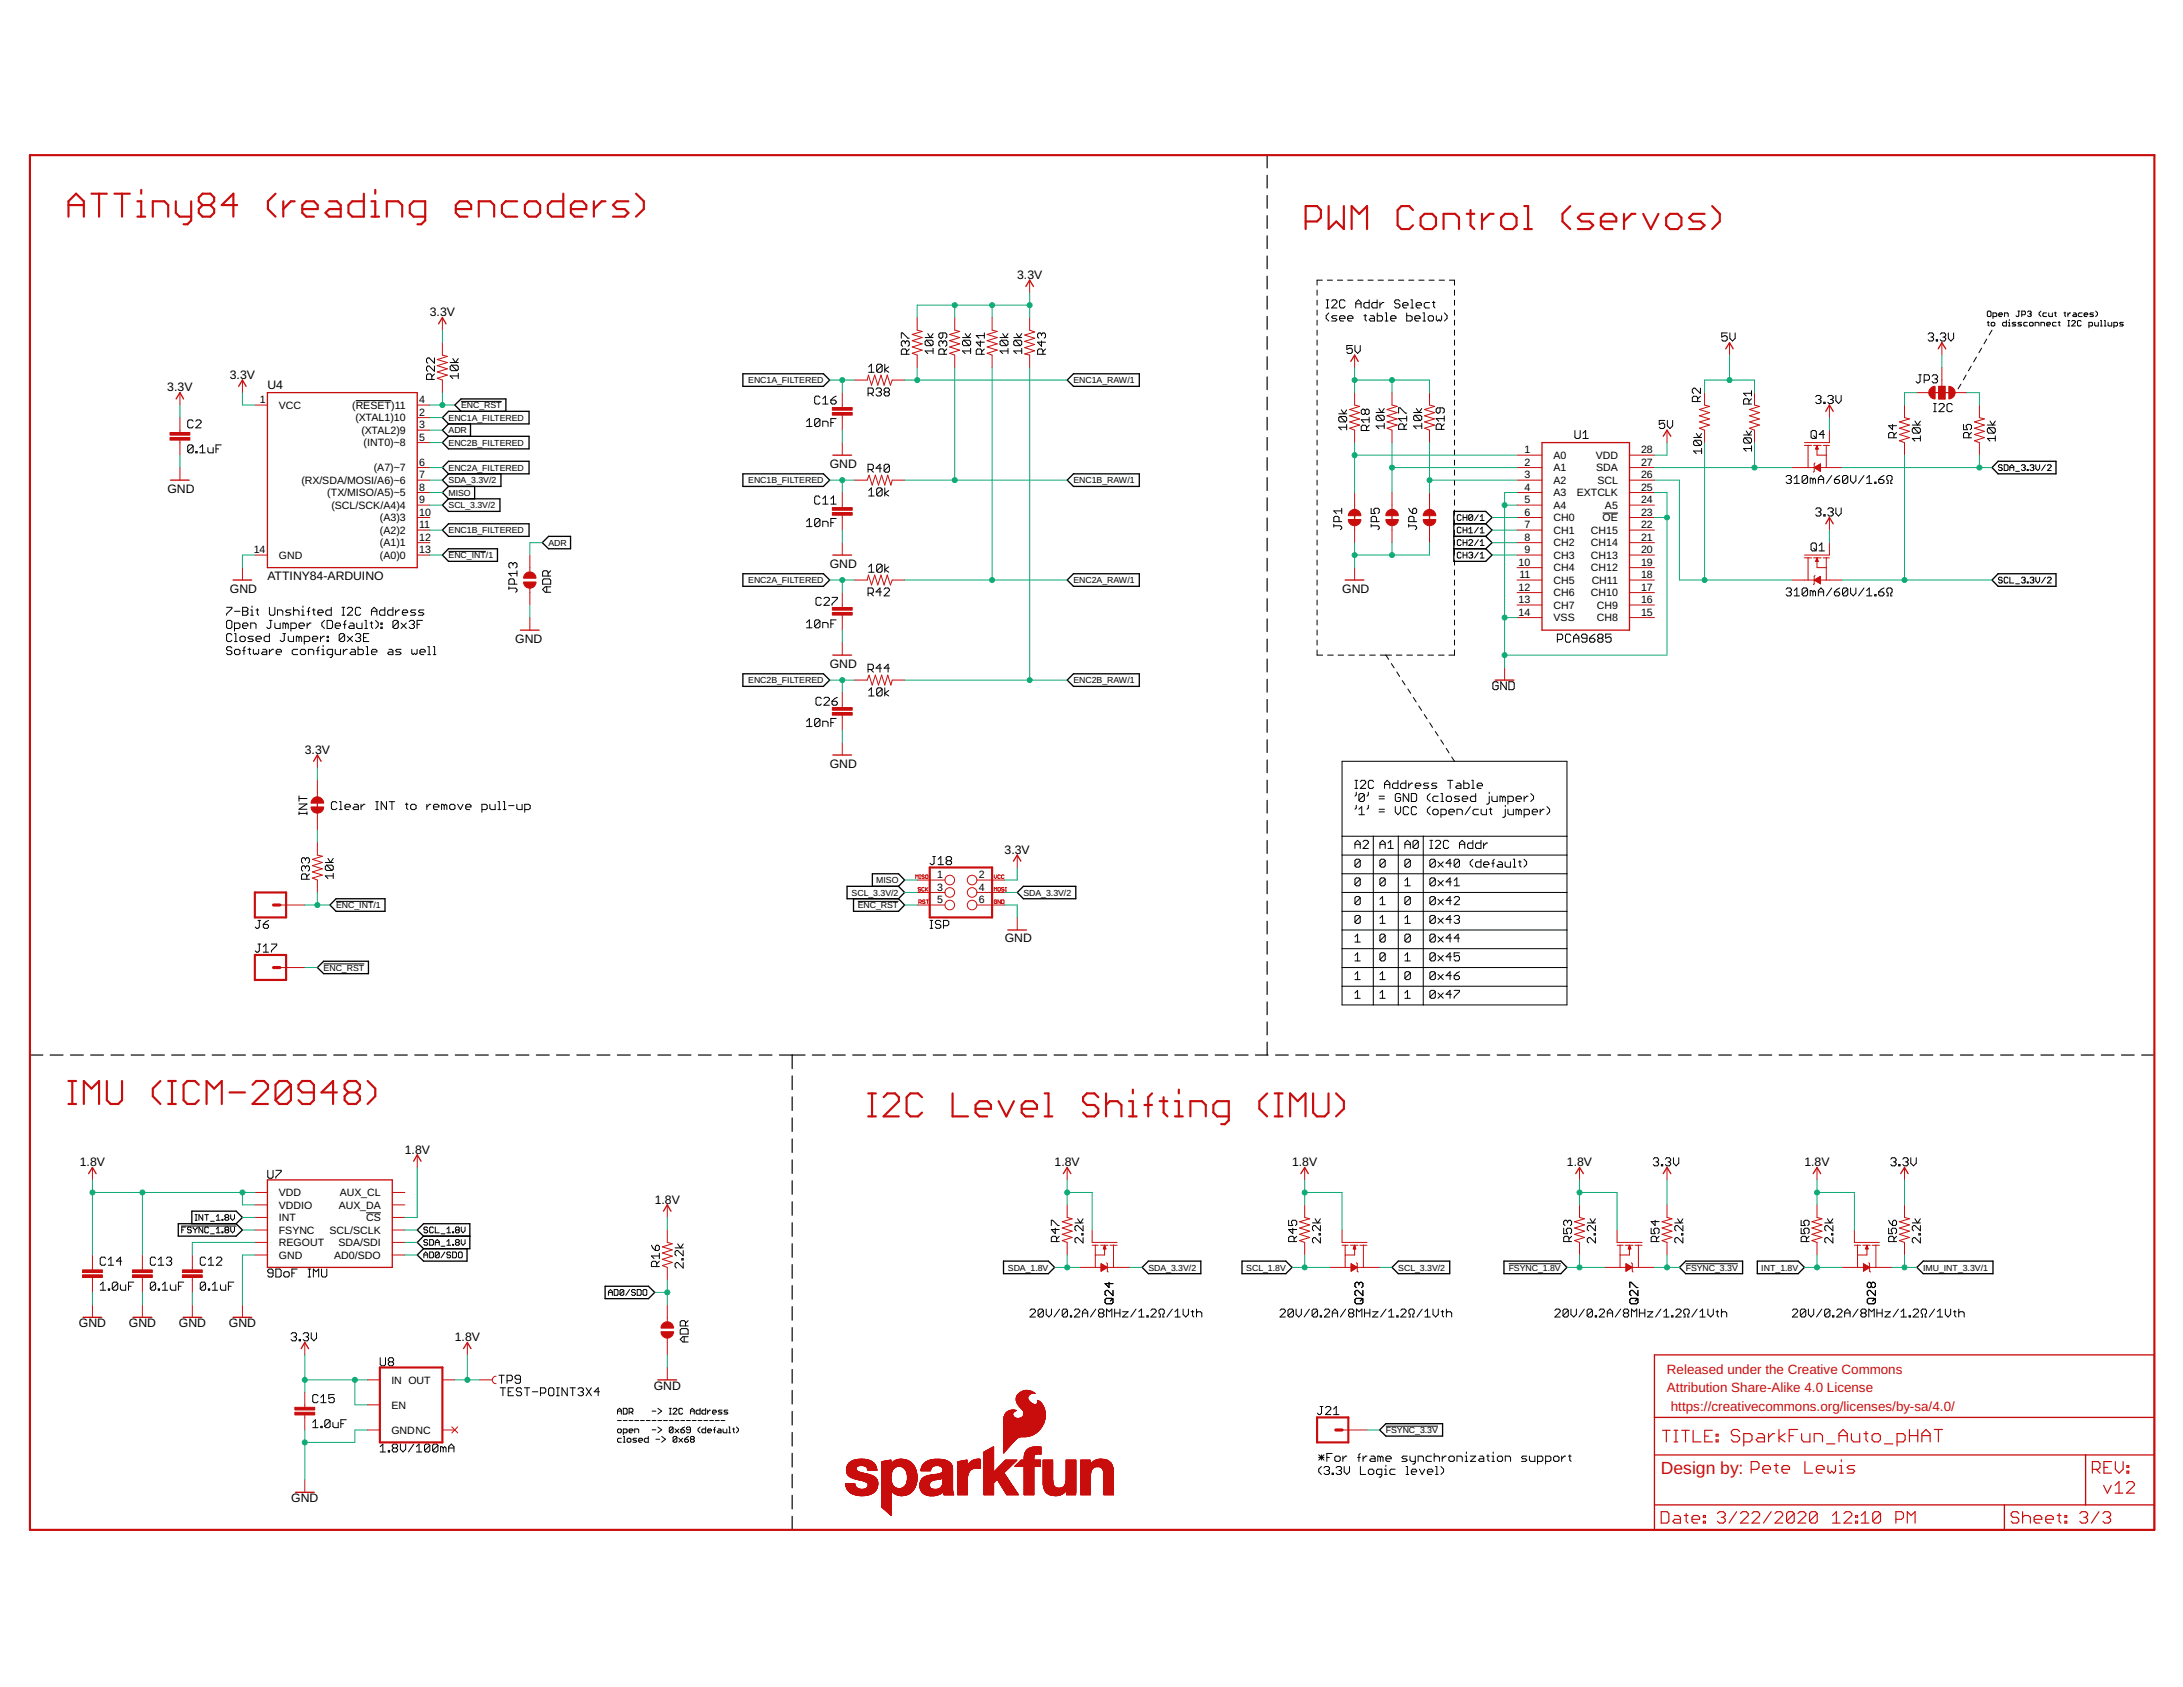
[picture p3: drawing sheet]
<svg xmlns="http://www.w3.org/2000/svg" width="279mm" height="216mm" viewBox="0 0 279 216" stroke-linecap="round" stroke-linejoin="round" font-family="sans-serif">
<defs><g id="words">
<text font-size="2.2" fill="#c90d0c" x="212.6" y="188.6">Design by:</text>
<g font-size="1.7" fill="#c90d0c">
<text x="213.4" y="175.8">Released under the Creative Commons</text>
<text x="213.4" y="178.2">Attribution Share-Alike 4.0 License</text>
<text x="213.8" y="180.6">https://creativecommons.org/licenses/by-sa/4.0/</text>
</g>
<g font-size="1.6">
<text x="130.2" y="35.7">3.3V</text>
<text x="55" y="40.5">3.3V</text>
<text x="21.4" y="50.1">3.3V</text>
<text x="29.4" y="48.5">3.3V</text>
<text x="34.2" y="49.8">U4</text>
<text x="106.2" y="59.8">GND</text>
<text x="21.4" y="63">GND</text>
<text x="29.4" y="75.8">GND</text>
<text x="34.2" y="74.2">ATTINY84-ARDUINO</text>
<text x="106.2" y="72.6">GND</text>
<text x="171.8" y="75.8">GND</text>
<text x="65.9" y="82.2">GND</text>
<text x="106.2" y="85.4">GND</text>
<text x="39" y="96.5">3.3V</text>
<text x="106.2" y="98.2">GND</text>
<text x="128.6" y="109.3">3.3V</text>
<text x="128.6" y="120.6">GND</text>
<text x="10.2" y="149.2">1.8V</text>
<text x="51.8" y="147.6">1.8V</text>
<text x="135" y="149.2">1.8V</text>
<text x="165.4" y="149.2">1.8V</text>
<text x="200.6" y="149.2">1.8V</text>
<text x="230.9" y="149.2">1.8V</text>
<text x="83.8" y="154">1.8V</text>
<text x="10.1" y="169.9">GND</text>
<text x="16.5" y="169.9">GND</text>
<text x="22.9" y="169.9">GND</text>
<text x="29.3" y="169.9">GND</text>
<text x="58.2" y="171.6">1.8V</text>
<text x="83.7" y="177.9">GND</text>
<text x="37.3" y="192.3">GND</text>
</g>
<g font-size="1.4">
<text x="33.2" y="51.6">1</text>
<text x="35.7" y="52.3">VCC</text>
<text x="45.1" y="52.3">(RESET)11</text>
<text x="45.5" y="53.9">(XTAL1)10</text>
<text x="53.6" y="53.2">2</text>
<text x="53.6" y="51.6">4</text>
<text x="46.2" y="55.5">(XTAL2)9</text>
<text x="46.5" y="57.1">(INT0)~8</text>
<text x="53.6" y="59.6">6</text>
<text x="53.6" y="54.8">3</text>
<text x="53.6" y="56.4">5</text>
<text x="195.1" y="58">1</text>
<text x="195.1" y="59.6">2</text>
<text x="198.8" y="58.7">A0</text>
<text x="204.2" y="58.7">VDD</text>
<text x="210" y="59.6">27</text>
<text x="210" y="58">28</text>
<text x="38.6" y="61.9">(RX/SDA/MOSI/A6)~6</text>
<text x="41.9" y="63.5">(TX/MISO/A5)~5</text>
<text x="42.4" y="65.1">(SCL/SCK/A4)4</text>
<text x="47.8" y="60.3">(A7)~7</text>
<text x="53.6" y="64.4">9</text>
<text x="53.6" y="62.8">8</text>
<text x="53.6" y="61.2">7</text>
<text x="195.1" y="61.2">3</text>
<text x="195.1" y="62.8">4</text>
<text x="195.1" y="64.4">5</text>
<text x="198.8" y="60.3">A1</text>
<text x="198.8" y="61.9">A2</text>
<text x="198.8" y="63.5">A3</text>
<text x="198.8" y="65.1">A4</text>
<text x="201.8" y="63.5">EXTCLK</text>
<text x="204.3" y="60.3">SDA</text>
<text x="204.4" y="61.9">SCL</text>
<text x="205.4" y="65.1">A5</text>
<text x="210" y="64.4">24</text>
<text x="210" y="62.8">25</text>
<text x="210" y="61.2">26</text>
<text x="32.5" y="70.8">14</text>
<text x="35.7" y="71.5">GND</text>
<text x="48.6" y="66.7">(A3)3</text>
<text x="48.6" y="68.3">(A2)2</text>
<text x="48.6" y="69.9">(A1)1</text>
<text x="48.6" y="71.5">(A0)0</text>
<text x="53.6" y="66">10</text>
<text x="53.6" y="67.6">11</text>
<text x="53.6" y="69.2">12</text>
<text x="53.6" y="70.8">13</text>
<text x="195.1" y="66">6</text>
<text x="195.1" y="67.6">7</text>
<text x="195.1" y="69.2">8</text>
<text x="195.1" y="70.8">9</text>
<text x="198.8" y="66.7">CH0</text>
<text x="198.8" y="68.3">CH1</text>
<text x="198.8" y="69.9">CH2</text>
<text x="198.8" y="71.5">CH3</text>
<text x="203.6" y="71.5">CH13</text>
<text x="203.6" y="69.9">CH14</text>
<text x="203.6" y="68.3">CH15</text>
<text x="205.1" y="66.7">OE</text>
<text x="210" y="70.8">20</text>
<text x="210" y="69.2">21</text>
<text x="210" y="67.6">22</text>
<text x="210" y="66">23</text>
<text x="194.4" y="72.4">10</text>
<text x="194.4" y="75.6">12</text>
<text x="194.4" y="77.2">13</text>
<text x="194.5" y="74">11</text>
<text x="198.8" y="73.1">CH4</text>
<text x="198.8" y="74.7">CH5</text>
<text x="198.8" y="76.3">CH6</text>
<text x="198.8" y="77.9">CH7</text>
<text x="203.6" y="76.3">CH10</text>
<text x="203.6" y="73.1">CH12</text>
<text x="203.7" y="74.7">CH11</text>
<text x="204.4" y="77.9">CH9</text>
<text x="210" y="77.2">16</text>
<text x="210" y="75.6">17</text>
<text x="210" y="74">18</text>
<text x="210" y="72.4">19</text>
<text x="194.4" y="78.8">14</text>
<text x="198.8" y="79.5">VSS</text>
<text x="204.4" y="79.5">CH8</text>
<text x="210" y="78.8">15</text>
<text x="120" y="112.4">1</text>
<text x="120" y="114">3</text>
<text x="125.3" y="112.4">2</text>
<text x="125.3" y="114">4</text>
<text x="120" y="115.6">5</text>
<text x="125.3" y="115.6">6</text>
<text x="35.7" y="153.1">VDD</text>
<text x="35.7" y="154.7">VDDIO</text>
<text x="43.3" y="154.7">AUX_DA</text>
<text x="43.5" y="153.1">AUX_CL</text>
<text x="35.7" y="157.9">FSYNC</text>
<text x="35.7" y="161.1">GND</text>
<text x="35.7" y="156.3">INT</text>
<text x="35.7" y="159.5">REGOUT</text>
<text x="42.2" y="157.9">SCL/SCLK</text>
<text x="42.8" y="161.1">AD0/SDO</text>
<text x="43.3" y="159.5">SDA/SDI</text>
<text x="46.9" y="156.3">CS</text>
<text x="50.1" y="177.1">IN OUT</text>
<text x="50.1" y="183.5">GNDNC</text>
<text x="50.1" y="180.3">EN</text>
</g>
<g font-size="1.1">
<text x="57.4" y="53.8">ENC1A_FILTERED</text>
<text x="59" y="52.2">ENC_RST</text>
<text x="95.8" y="49.1">ENC1A_FILTERED</text>
<text x="137.4" y="49.1">ENC1A_RAW/1</text>
<text x="57.4" y="57">ENC2B_FILTERED</text>
<text x="57.4" y="55.4">ADR</text>
<text x="57.4" y="61.8">SDA_3.3V/2</text>
<text x="57.4" y="65">SCL_3.3V/2</text>
<text x="57.4" y="60.2">ENC2A_FILTERED</text>
<text x="57.4" y="63.4">MISO</text>
<text x="95.8" y="61.8">ENC1B_FILTERED</text>
<text x="137.4" y="61.8">ENC1B_RAW/1</text>
<text x="57.4" y="68.2">ENC1B_FILTERED</text>
<text x="57.4" y="71.4">ENC_INT/1</text>
<text x="70.2" y="69.8">ADR</text>
<text x="95.8" y="74.6">ENC2A_FILTERED</text>
<text x="137.4" y="74.6">ENC2A_RAW/1</text>
<text x="95.8" y="87.4">ENC2B_FILTERED</text>
<text x="137.4" y="87.4">ENC2B_RAW/1</text>
<text x="112.2" y="113">MISO</text>
<text x="43" y="116.2">ENC_INT/1</text>
<text x="109" y="114.6">SCL_3.3V/2</text>
<text x="109.8" y="116.2">ENC_RST</text>
<text x="131" y="114.6">SDA_3.3V/2</text>
<text x="41.4" y="124.2">ENC_RST</text>
<text x="129" y="162.6">SDA_1.8V</text>
<text x="147" y="162.6">SDA_3.3V/2</text>
<text x="159.5" y="162.6">SCL_1.8V</text>
<text x="179" y="162.6">SCL_3.3V/2</text>
<text x="193.1" y="162.6">FSYNC_1.8V</text>
<text x="215.8" y="162.6">FSYNC_3.3V</text>
<text x="225.4" y="162.6">INT_1.8V</text>
<text x="246.1" y="162.6">IMU_INT_3.3V/1</text>
<text x="177.4" y="183.4">FSYNC_3.3V</text>
</g>
</g></defs>
<g fill="none" stroke="#000" stroke-width=".13">
<path d="M168.6 37.1v.7M168.6 38.4v.7M168.6 39.7v.6M169.2 35.9h-.6v.6M169.7 39.4h.4M169.7 38.4h.4M169.9 35.9h.6M169.9 38.4v1M170.4 38.5l.2-.1h.3l.2 .1v.2l-.7 .7h.7M171.2 35.9h.7M172.1 38.5l-.1-.1h-.4l-.2 .1v.7l.2 .2h.4l.1-.2M172.5 35.9h.6"/>
<path d="M173.5 39.4v-.7l.4-.3 .3 .3v.7M173.5 38.9h.7M173.8 35.9h.7M175.1 35.9h.6M175.2 38.4v1h-.5l-.1-.2v-.3l.1-.2h.5M176.3 38.4v1h-.6l-.1-.2v-.3l.1-.2h.6M176.4 35.9h.7M176.6 38.7v.7M177.1 38.7h-.1l-.4 .4M177.7 35.9h.7M179 35.9h.7M179.2 38.5l-.2-.1h-.3l-.2 .1v.2l.2 .2h.3l.2 .2v.1l-.2 .2h-.3l-.2-.2"/>
<path d="M179.5 39.1h.7v-.2l-.2-.2h-.3l-.2 .2v.3l.2 .2h.3M180.3 35.9h.7M180.6 39.4h.3M180.6 38.4h.1v1M181.3 39.1h.6v-.2l-.1-.2h-.4l-.1 .2v.3l.1 .2h.4M181.6 35.9h.7M182.9 35.9h.7M183 38.7h-.5l-.2 .2v.3l.2 .2h.5M183.3 38.7h.4M183.5 38.5v.7l.2 .2M184.2 35.9h.7M185.5 35.9h.7v.6"/>
<path d="M186.2 37.1v.7M186.2 38.4v.7M186.2 39.7v.6M254.5 39.8h.2l.1 .1v.5l-.1 .1h-.2l-.1-.1v-.5zM258.3 39.8h.2M258.4 39.8v.6l-.1 .1-.3-.1M259.5 39.9l.1-.1h.3l.1 .1-.1 .3M261.2 39.8l-.2 .2v.3l.2 .2M263.1 39.9v.5l.1 .1M264.3 39.9v.5l.1 .1M268.2 39.8l.3 .2v.3l-.3 .2M24.7 57.1l-.1-.2h-.4l-.2 .2v.7"/>
<path d="M24.7 53.9l-.1-.2h-.4l-.2 .2v.7l.2 .2h.4l.1-.2M24.7 57.1v.7l-.1 .2h-.4l-.2-.2M24.7 57.1l-.7 .7M25.1 57.8h.1v.2h-.1zM25.1 53.9l.1-.2h.4l.1 .2v.2l-.6 .7h.6M25.6 58h.7M25.6 57.3l.3-.4v1.1M26.6 57.3v.5l.2 .2h.5v-.7M27.6 57.4h.4M28.3 56.9h-.7v1.1M45.5 51.3h4.6M55.3 48.6v-.6l-.2-.1h-.3l-.2 .1v.6h1"/>
<path d="M55.6 45.8v.7l-.7-.7h-.1l-.2 .2v.3l.2 .2M55.6 46.8v.7l-.7-.7h-.1l-.2 .2v.3l.2 .2M55.6 47.9l-.3 .3M57.6 46.4h1.1M57.8 46.7l-.2 .2v.4l.2 .1h.7M57.8 46.7h.7l.2 .2v.4l-.2 .1M57.8 46.7l.7 .7M58 45.9l.3 .5 .4-.5M58.7 48.1h-1.1l.4 .4M58.7 47.8v.7M59 51.4h5.2M103.2 53.9l.4-.3v1"/>
<path d="M103.2 54.6h.7M104.9 50.9l-.1-.2h-.4l-.1 .2v.6l.1 .2h.4l.1-.2M104.9 53.7l-.1-.1h-.4l-.1 .1v.7M104.9 53.7v.7l-.1 .2h-.4l-.1-.2M104.9 53.7l-.6 .7M105.3 54.6v-.7h.5l.2 .2v.5M105.3 51l.3-.3v1M105.3 51.7h.7M106.3 51.2h.5l.2 .2v.1l-.2 .2h-.3l-.2-.2zM106.3 54.1h.4M107 53.6h-.7v1M107 50.7l-.3 .2-.4 .3"/>
<path d="M111.1 50.3h.5l.2-.1v-.4l-.2-.1h-.5v1M111.2 46.9l.3-.3v1M111.2 47.6h.7M111.4 50.3l.4 .4M112.1 49.8l.2-.1h.3l.2 .1v.2l-.2 .2M112.5 50.2h.1M112.6 50.2l.2 .1v.2l-.2 .2h-.3l-.2-.2M112.8 59.9h-.7l.5-.5v1M112.9 46.8v.7l-.2 .1h-.3l-.2-.1M112.9 46.8l-.2-.2h-.3l-.2 .2v.7M112.9 46.8l-.7 .7M113.2 46.6v1"/>
<path d="M113.3 50.2l-.1 .1v.2l.1 .2h.4l.1-.2v-.2l-.1-.1M113.3 50.2l-.1-.2v-.2l.1-.1h.4l.1 .1v.2l-.1 .2M113.3 50.2h.4M113.7 46.9l-.5 .4 .5 .3M113.8 59.6v.7l-.1 .1h-.4l-.1-.1M113.8 59.6l-.1-.2h-.4l-.1 .2v.7M113.8 59.6l-.6 .7M115.4 43.3v-.7h.1l.7 .7h.2M115.9 43.8l.1-.2h.2l.2 .2v.4l-.2 .1M115.9 43.8l-.2-.2h-.2l-.1 .2v.4l.1 .1M115.9 43.8v.2M116 45.3v-.5l-.1-.1h-.4l-.1 .1v.5h1"/>
<path d="M116.4 44.7l-.4 .3M118.4 43.2h1M118.6 43.5l-.2 .2v.4l.2 .1h.7M118.6 43.5h.7l.1 .2v.4l-.1 .1M118.6 43.5l.7 .7M118.7 42.7l.4 .5 .3-.5M119.4 44.9h-1l.3 .4M119.4 44.6v.7M120.7 43.8l.1-.2h.2l.2 .2v.4l-.2 .1M120.7 43.8l-.2-.2h-.2l-.1 .2v.4l.1 .1M120.7 42.6v.5l-.2 .2h-.2l-.1-.2v-.3l.1-.2h.7l.2 .2v.3l-.2 .2M120.7 43.8v.2"/>
<path d="M120.8 45.3v-.5l-.1-.1h-.4l-.1 .1v.5h1M121.2 44.7l-.4 .3M123.2 43.2h1M123.4 43.5l-.2 .2v.4l.2 .1h.7M123.4 43.5h.7l.1 .2v.4l-.1 .1M123.4 43.5l.7 .7M123.5 42.7l.4 .5 .3-.5M124.2 44.9h-1l.3 .4M124.2 44.6v.7M125.5 43.6v.7l-.6-.5h1.1M125.6 45.3v-.5l-.1-.1h-.4l-.2 .1v.5h1.1M126 44.7l-.4 .3"/>
<path d="M126 42.9h-1.1l.4 .4M126 42.6v.7M128 43.2h1M128.2 43.5l-.2 .2v.4l.2 .1h.6M128.2 43.5h.6l.2 .2v.4l-.2 .1M128.2 43.5l.6 .7M128.3 42.7l.4 .5 .3-.5M129 44.9h-1l.3 .4M129 44.6v.7M129.8 43.2h1M129.9 43.5h.7l.2 .2v.4l-.2 .1M129.9 43.5l-.1 .2v.4l.1 .1h.7"/>
<path d="M129.9 43.5l.7 .7M130.1 42.7l.3 .5 .4-.5M130.8 44.9h-1l.3 .4M130.8 44.6v.7M133.3 42.8l-.2-.2h-.1l-.2 .2v.3l.2 .2M133.3 42.8l.2-.2h.1l.2 .2v.3l-.2 .2M133.3 43.6v.7l-.5-.5h1M133.3 42.8v.1M133.5 45.3v-.5l-.2-.1h-.3l-.2 .1v.5h1M133.8 44.7l-.3 .3M168.6 41v.6M168.6 42.2v.7"/>
<path d="M168.6 43.5v.7M168.6 44.8v.7M168.6 46.1v.6M168.6 47.4v.6M168.6 48.6v.7M168.6 49.9v.7M168.6 51.2v.7M168.6 52.5v.6M168.6 53.8v.6M168.6 55v.7M168.6 56.3v.7M168.6 57.6v.7"/>
<path d="M168.6 58.9v.6M170.1 40l-.4 .4v.3l.4 .4M171.1 40.4h-.5l-.2 .2 .2 .1h.3l.2 .2-.2 .2h-.5M171.3 53h1.1M171.4 40.7h.7v-.1l-.1-.2h-.4l-.2 .2v.3l.2 .2h.4M171.5 53.3h.7l.2 .2v.3l-.2 .2M171.5 53.3l-.2 .2v.3l.2 .2h.7M171.5 53.3l.7 .7M171.7 52.5l.3 .5 .4-.5M172.4 54.7h-1.1l.4 .3M172.4 54.3v.7M172.5 40.7h.7v-.1l-.2-.2h-.3l-.2 .2v.3l.2 .2h.3"/>
<path d="M173.1 44.2h-.7v.5l.3-.1h.2l.2 .1v.4l-.2 .1h-.3l-.2-.1M173.4 44.2v.7l.4 .3 .3-.3v-.7M174.6 40.4h.3M174.7 52.5l.2-.1h.2l.1 .1v.4l-.1 .1h-.2l-.2-.1M174.7 40.2v.7l.2 .2M174.7 52.5v.4M174.7 52.5l-.1-.1h-.2l-.2 .1v.4l.2 .1h.2l.1-.1M174.9 55.1v-.5l-.2-.2h-.3l-.2 .2v.5h1M175.2 53.4v.7M175.2 54.4l-.3 .4M175.2 53.7h-1l.4 .4M175.4 40.4h.3l.2 .2v.5h-.5l-.2-.2 .2-.2h.5"/>
<path d="M176.1 52.8h1.1M176.3 40v1.1h.5l.2-.2v-.3l-.2-.2h-.5M176.3 53.1l-.2 .2v.4l.2 .1h.7M176.3 53.1h.7l.2 .2v.4l-.2 .1M176.3 53.1l.7 .7M176.5 52.3l.3 .5 .4-.5M177.2 54.5h-1.1l.4 .4M177.2 54.2v.7M177.3 40h.2v1.1M177.3 41.1h.4M178 40.7h.7v-.1l-.2-.2h-.3l-.2 .2v.3l.2 .2h.3M179 52.9v-.7h.2l.7 .7h.1"/>
<path d="M179.7 54.9v-.5l-.2-.1h-.3l-.2 .1v.5h1M180 40v1.1h.6l.1-.2v-.3l-.1-.2h-.6M180 53.2v.7M180 53.6h-1l.4 .3M180 54.3l-.3 .3M180.9 52.8h1.1M181.1 40.7h.7v-.1l-.2-.2h-.3l-.2 .2v.3l.2 .2h.3M181.1 53.1l-.2 .2v.4l.2 .1h.7M181.1 53.1h.7l.2 .2v.4l-.2 .1M181.1 53.1l.7 .7M181.3 52.3l.3 .5 .4-.5M182 54.5h-1.1l.4 .4"/>
<path d="M182 54.2v.7M182.1 40h.2v1.1M182.1 41.1h.4M182.8 40.6l.2-.2h.3l.2 .2v.3l-.2 .2h-.3l-.2-.2zM183.8 40.4v.5l.2 .2 .2-.2 .1 .2 .2-.2v-.5M184.3 52.2v.5l-.2 .2h-.1l-.2-.2v-.3l.2-.2h.7l.1 .2v.3l-.1 .2M184.5 54.9v-.5l-.2-.1h-.3l-.2 .1v.5h1M184.8 53.6h-1l.3 .3M184.8 54.3l-.3 .3M184.8 53.2v.7M184.9 40l.3 .4v.3l-.3 .4M186.2 41v.6"/>
<path d="M186.2 42.2v.7M186.2 43.5v.7M186.2 44.8v.7M186.2 46.1v.6M186.2 47.4v.6M186.2 48.6v.7M186.2 49.9v.7M186.2 51.2v.7M186.2 52.5v.6M186.2 53.8v.6M186.2 55v.7M186.2 56.3v.7"/>
<path d="M186.2 57.6v.7M186.2 58.9v.6M201.6 55.1v.8l.1 .2h.4l.1-.2v-.8M202.6 56.1h.7M202.6 55.4l.3-.3v1M213.1 53.8h-.7v.5l.3-.2h.2l.2 .2v.4l-.2 .1h-.4l-.1-.1M213.4 53.8v.7l.3 .3 .4-.3v-.7M216.8 56h1M216.9 56.3h.7l.2 .2v.4l-.2 .1M216.9 56.3l-.1 .2v.4l.1 .1h.7M216.9 56.3l.7 .7M217.1 55.5l.3 .5 .4-.5"/>
<path d="M217.3 51.4v-.5l-.2-.2h-.3l-.2 .2v.5h1M217.6 49.7v.7l-.7-.7h-.1l-.2 .1v.4l.2 .2M217.6 50.7l-.3 .4M217.8 57.7h-1l.3 .4M217.8 57.4v.7M221.1 42.6h-.7v.5l.3-.1h.2l.2 .1v.4l-.2 .1h-.4l-.1-.1M221.4 42.6v.7l.3 .3 .4-.3v-.7M223.2 55.7h1M223.3 56h.7l.2 .2v.3l-.2 .2M223.3 56l-.1 .2v.3l.1 .2h.7M223.3 56l.7 .7M223.5 55.2l.3 .5 .4-.5"/>
<path d="M223.8 51.7v-.5l-.1-.2h-.4l-.1 .2v.5h1M224.2 57.4h-1l.3 .3M224.2 50v.7M224.2 57v.7M224.2 50.3h-1l.3 .4M224.2 51l-.4 .4M231.8 55.3l.2-.2h.3l.2 .2v.6l-.2 .2h-.3l-.2-.2zM232.1 55.8l.4 .3M232.4 50.8l.2-.2h.3l.2 .2v.1l-.2 .2M232.7 51.1h.2M232.9 51.1l.2 .2v.2l-.2 .1h-.3l-.2-.1M233.4 51.5h.2v.1h-.2z"/>
<path d="M233.5 55.6h-.7l.5-.5v1M233.9 50.8l.2-.2h.3l.2 .2v.1l-.2 .2M234.3 51.1h.1M234.4 51.1l.2 .2v.2l-.2 .1h-.3l-.2-.1M235 50.6v.7l.3 .3 .3-.3v-.7M242.2 54.3v.7l-.5-.5h1M242.4 56v-.5l-.2-.1h-.3l-.2 .1v.5h1M242.7 55.4l-.3 .3M244.8 54.4h1M244.9 54.7h.7l.2 .2v.3l-.2 .2M244.9 54.7l-.1 .2v.3l.1 .2h.7M244.9 54.7l.7 .7"/>
<path d="M245.1 53.9l.3 .5 .4-.5M245.6 48h.3M245.7 48v.8l-.1 .2h-.2l-.2-.2M245.8 55.8v.7M245.8 56.1h-1l.3 .4M246.3 48.7h.5l.2-.2v-.3l-.2-.2h-.5v1M246.8 42.8l.2-.2h.3l.2 .2v.2l-.2 .1M247.1 43.1h.2M247.3 43.1l.2 .2v.2l-.2 .1h-.3l-.2-.1M247.3 48.2l.2-.2h.3l.2 .2v.1l-.2 .2M247.5 52.7h.3M247.5 51.6h.3"/>
<path d="M247.6 48.5h.2M247.6 51.6v1.1M247.8 48.5l.2 .2v.1l-.2 .2h-.3l-.2-.2M247.8 43.5h.2v.1h-.2zM248.2 51.8l.1-.2h.4l.1 .2v.2l-.6 .7h.6M248.3 42.8l.2-.2h.4l.1 .2v.2l-.1 .1M248.7 43.1h.2M248.9 43.1l.1 .2v.2l-.1 .1h-.4l-.2-.1M249.4 42.6v.7l.3 .3 .3-.3v-.7M249.9 51.8l-.2-.2h-.3l-.2 .2v.7l.2 .2h.3l.2-.2M251 49.2l-.4 .6M251.3 54.3v.7h.5l-.1-.3v-.2l.1-.2h.4l.1 .2v.3l-.1 .2"/>
<path d="M251.6 48l-.3 .6M252 56v-.5l-.2-.1h-.3l-.2 .1v.5h1M252.3 46.9l-.4 .6M252.3 55.4l-.3 .3M253 45.7l-.4 .6M253.6 44.6l-.3 .5M254.3 43.4l-.4 .6M254.4 41.3h.2M254.4 54.4h1M254.5 41.1v.5l.1 .1M254.5 54.7l-.1 .2v.3l.1 .2h.7M254.5 54.7h.7l.2 .2v.3l-.2 .2"/>
<path d="M254.5 54.7l.7 .7M254.7 53.9l.3 .5 .4-.5M255 41.3h.2l.1 .1v.2l-.1 .1h-.2l-.2-.1v-.2zM255 42.2l-.4 .7M255.1 40.5h.3l.2-.1v-.2l-.2-.2h-.3v.8M255.4 56.1h-1l.3 .4M255.4 55.8v.7M255.8 40.3h.5l-.1-.3h-.3l-.1 .2v.2l.1 .1h.3M256.3 59.6l-.2-.1h-.2l-.1 .1 .1 .2h.2l.2 .2-.2 .2h-.2l-.1-.1M256.5 59.5h.4l.1 .1v.5l-.1 .1h-.4zM256.6 40.5v-.5h.3l.1 .2v.3M256.8 41v.7h-.4l-.1-.1v-.2l.1-.1h.4"/>
<path d="M257 41.3h.2v.4M257 41.7h.3M257.2 40.9v.1M257.2 59.8h.5M258 41.3h-.3l-.2 .1 .2 .1h.2l.1 .1-.1 .1h-.4M258.7 59.6l.1-.1h.3l.1 .1-.1 .2M258.7 41.3h-.3l-.1 .1 .4 .2-.1 .1h-.3M258.8 40.3h.3l.1-.1v-.3l-.1-.1h-.3v.7M259 59.8h.1M259.1 59.8l.1 .2-.1 .2h-.3l-.1-.1M259.5 41.3h-.4l-.1 .1v.2l.1 .1h.4M259.7 40.2h.2"/>
<path d="M259.8 59.6l.1-.1h.3l.1 .1-.1 .2M259.9 40.2l.1 .1-.1 .2h-.3l-.1-.1M259.9 41.3h.2l.1 .1v.2l-.1 .1h-.2l-.1-.1v-.2zM260.1 59.8h.1M260.2 59.8l.1 .2-.1 .2h-.3l-.1-.1M260.5 41.7v-.4h.3l.2 .1v.3M260.6 59.5v.5l.2 .2 .2-.2v-.5M261.2 41.7v-.4h.4l.1 .1v.3M261.8 59.5l-.5 .7M261.9 40h-.3l-.1 .2v.2l.1 .1h.3M262 41.5h.4l-.1-.2h-.2l-.1 .1v.2l.1 .1h.2M262 59.6l.1-.1h.3l.1 .1v.1l-.5 .5h.5"/>
<path d="M262.2 40v.4l.1 .1h.4v-.5M262.9 40h.3M263.2 41.3h-.4l-.1 .1v.2l.1 .1h.4M263.4 41.3h.3M263.5 41.1v.5l.2 .1M264.2 40h.2M264.7 40v.5M264.7 41.7h.2M264.7 41h.2M264.8 41v.7M265 40l-.3 .3M265.2 41.1l.1-.1h.2l.1 .1v.2l-.4 .4h.4"/>
<path d="M265.4 40h.2l.1 .2v.3h-.3l-.1-.1 .1-.1h.3M266.4 41.1l-.2-.1h-.2l-.1 .1v.5l.1 .1h.2l.2-.1M266.5 40h-.4l-.1 .2v.2l.1 .1h.4M266.7 40.3h.5l-.1-.3h-.2l-.2 .2v.2l.2 .1h.2M267.4 41.7h.3l.1-.1v-.2l-.1-.1h-.3v.7M267.9 40h-.3l-.1 .2 .1 .1h.2l.1 .1-.1 .1h-.3M268.1 41.3v.3l.1 .1h.4v-.4M268.8 41.7h.3M268.8 41h.1v.7M269.3 41.7h.3M269.3 41h.1v.7M269.8 41.3v.3l.1 .1h.4v-.4"/>
<path d="M270.6 41.7h.3l.1-.1v-.2l-.1-.1h-.3v.7M271.8 41.3h-.4l-.1 .1 .5 .2-.2 .1h-.3M29 77.7h.7v.2l-.7 .7v.1M29 79.6l.2-.2h.3l.2 .2v.7l-.2 .1h-.3l-.2-.1zM30 78.2h.7M31.1 77.7h.5l.1 .2v.2l-.1 .1 .1 .2v.2l-.1 .1h-.5zM31.1 78.2h.5M32.1 78.7h.3M32.1 78.1h.2v.6M32.3 77.6v.1M32.8 78.1h.3M32.9 77.9v.7l.2 .1"/>
<path d="M34.5 77.7v.9l.1 .1h.4l.2-.1v-.9M34.5 79.4h.3M34.6 79.4v.9l-.1 .1h-.2l-.2-.1M35.2 79.7v.6l.1 .1h.6v-.7M35.5 78.7v-.6h.5l.2 .1v.5M36.6 79.9l-.2-.2h-.2v.7M36.6 79.9v.5M36.6 79.9l.1-.2 .2 .2v.5M37.2 78.1h-.5l-.1 .1 .1 .2h.4l.1 .2-.1 .1h-.5M37.6 78.2l.2-.1h.3l.2 .1v.5M37.6 77.7v1M38.6 78.7h.3"/>
<path d="M38.6 78.1h.2v.6M38.8 77.6v.1M39.3 78.2h.3M39.3 79.7v.7M39.6 77.7l-.1 .2v.8M39.8 79.7h-.2l-.3 .4M40 78.1h.3M40.2 77.9v.7l.1 .1M40.7 78.4h.7v-.2l-.2-.1h-.3l-.2 .1v.4l.2 .1h.3M41.5 79.4l-.3 .3v.4l.3 .3M41.9 79.4h.5l.2 .2v.7l-.2 .1h-.5zM42.4 77.7v1h-.5l-.2-.1v-.4l.2-.1h.5"/>
<path d="M43.8 77.7h.3M43.8 78.7h.3M43.9 77.7v1M43.9 79.9h.4M44.3 79.4l-.2 .2v.8M44.4 77.9l.2-.2h.4l.1 .2v.2l-.7 .6h.7M44.8 79.7h.3l.2 .2v.5h-.5l-.2-.1 .2-.2h.5M45.7 79.7v.6l.1 .1h.5v-.7M46.2 77.9l-.2-.2h-.3l-.2 .2v.7l.2 .1h.3l.2-.1M46.7 79.4h.2v1M47.4 79.7h.3M47.5 78.2h.7"/>
<path d="M47.5 78.7v-.6l.4-.4 .3 .4v.6M47.5 79.6v.7l.2 .1M48.1 79.4l.3 .3v.4l-.3 .3M48.7 79.7h.2v.2h-.2zM49.3 77.7v1h-.6l-.1-.1v-.4l.1-.1h.6M50.3 77.7v1h-.5l-.2-.1v-.4l.2-.1h.5M50.6 78.1v.6M51 79.6l-.2-.2h-.3l-.2 .2v.7M51 79.6v.7l-.2 .1h-.3l-.2-.1M51 79.6l-.7 .7M51.2 78.1h-.2l-.4 .3M51.3 79.7l.7 .7"/>
<path d="M51.5 78.4h.7v-.2l-.2-.1h-.3l-.2 .1v.4l.2 .1h.3M52 79.7l-.7 .7M52.4 79.6l.1-.2h.4l.1 .2v.1l-.1 .2M52.7 79.9h.2M52.9 79.9l.1 .2v.2l-.1 .1h-.4l-.1-.1M53.2 78.1h-.5l-.2 .1 .2 .2h.3l.2 .2-.2 .1h-.5M53.4 79.9h.3M54.1 79.4h-.7v1M54.3 78.1h-.6l-.1 .1 .1 .2h.4l.2 .2-.2 .1h-.5M57.4 70.6h4.8M65.1 75.3h.9l.2 .1v.2l-.2 .2M65.1 75.1v.3"/>
<path d="M65.7 72.2l-.2-.2h-.2l-.2 .2v.3l.2 .2M65.7 72.2l.1-.2h.2l.2 .2v.3l-.2 .2M65.7 72.2v.1M65.8 74.8v-.5l-.1-.2h-.4l-.2 .2v.5h1.1M66.2 73v.7M66.2 73.4h-1.1l.4 .3M69.4 74.3l.2-.2h.7l.2 .2v.5h-1.1zM70 75.1v.7M70.1 73.7v-.5l-.1-.2h-.4l-.2 .2v.5h1.1M70.5 75.1h-.7l-.4 .3 .4 .4h.7M70.5 73l-.4 .4M103.2 66.7l.4-.3v1"/>
<path d="M103.2 79.7l.4-.4v1M103.2 67.4h.7M104.9 63.7l-.1-.2h-.4l-.1 .2v.6l.1 .2h.4l.1-.2M104.9 66.5v.7l-.1 .2h-.4l-.1-.2M104.9 66.5l-.1-.1h-.4l-.1 .1v.7M104.9 79.5l-.1-.2h-.4l-.1 .2v.7M104.9 79.5v.7l-.1 .1h-.4l-.1-.1M104.9 66.5l-.6 .7M104.9 79.5l-.6 .7M105.1 76.6l-.2-.1h-.3l-.2 .1v.7l.2 .2h.3l.2-.2M105.3 67.4v-.7h.5l.2 .2v.5M105.3 64.5h.7"/>
<path d="M105.3 63.8l.3-.3v1M105.5 76.6l.1-.1h.4l.2 .1v.2l-.7 .7h.7M106.3 66.9h.4M106.3 79.8h.4M106.3 64.5h.7M106.3 63.8l.4-.3v1M106.5 76.5h.7v.1l-.7 .7v.2M107 66.4h-.7v1M107 79.3h-.7v1M111.1 60.1h.5l.2-.2v-.3l-.2-.2h-.5v1M111.1 75.9h.5l.2-.1v-.4l-.2-.2h-.5v1.1M111.2 62.8l.3-.4v1.1"/>
<path d="M111.2 72.5l.3-.3v1M111.2 63.5h.7M111.2 73.2h.7M111.4 60.1l.4 .3M111.4 75.9l.4 .4M112.8 75.8h-.7l.5-.6v1.1M112.9 72.4v.7l-.2 .1h-.3l-.2-.1M112.9 62.6l-.2-.2h-.3l-.2 .2v.7M112.9 72.4l-.2-.2h-.3l-.2 .2v.7M112.9 62.6v.7l-.2 .2h-.3l-.2-.2M112.9 62.6l-.7 .7M112.9 72.4l-.7 .7"/>
<path d="M113.2 75.4l.1-.2h.4l.1 .2v.2l-.6 .7h.6M113.2 62.4v1.1M113.2 72.2v1M113.7 62.8l-.5 .3 .5 .4M113.7 72.5l-.5 .4 .5 .3M168.6 60.2v.6M168.6 61.4v.7M168.6 62.7v.7M168.6 64v.6M168.6 65.3v.6M168.6 66.5v.7M168.6 67.8v.7"/>
<path d="M168.6 69.1v.7M168.6 70.4v.6M168.6 71.7v.6M168.6 72.9v.7M168.6 74.2v.7M168.6 75.5v.7M168.6 76.8v.6M168.6 78.1v.6M168.6 79.4v.6M170.7 67.3h.9l.1 .2v.1l-.1 .2M170.7 67.1v.4M171.4 66.8v-.5l-.2-.2h-.3l-.2 .2v.5h1"/>
<path d="M171.7 65v.7M171.7 65.4h-1l.3 .3M175.5 65v.7h.5l-.2-.3v-.2l.2-.2h.4l.1 .2v.4l-.1 .1M175.5 67.3h.9l.1 .2v.1l-.1 .2M175.5 67.1v.4M176.2 66.8v-.5l-.2-.2h-.3l-.2 .2v.5h1M180.3 67.3h.8l.2 .2v.1l-.2 .2M180.3 67.1v.4M180.3 65l.2 .4 .3 .3M180.8 65.2l.2-.2h.1l.2 .2v.4l-.2 .1h-.3zM181 66.8v-.5l-.2-.2h-.3l-.2 .2v.5h1M186.2 60.2v.6"/>
<path d="M186.2 61.4v.7M186.2 62.7v.7M186.2 64v.6M186.2 65.3v.6M186.2 66.5v.7M186.2 67.8v.7M186.2 69.1v.7M186.2 70.4v.6M186.2 71.7v.6M186.2 72.9v.7M186.2 74.2v.7M186.2 75.5v.7"/>
<path d="M186.2 76.8v.6M186.2 78.1v.6M186.2 79.4v.6M187 66l-.1-.1h-.3l-.1 .1v.5l.1 .1h.3l.1-.1M187 70.8l-.1-.1h-.3l-.1 .1v.5l.1 .1h.3l.1-.1M187 67.6l-.1-.1h-.3l-.1 .1v.5l.1 .1h.3l.1-.1M187 69.2l-.1-.1h-.3l-.1 .1v.5l.1 .1h.3l.1-.1M187.3 65.9v.7M187.3 67.5v.7M187.3 69.1v.7M187.3 70.7v.7M187.3 71h.4"/>
<path d="M187.3 69.4h.4M187.3 67.8h.4M187.3 66.2h.4M187.7 65.9v.7M187.7 67.5v.7M187.7 69.1v.7M187.7 70.7v.7M188 69.2l.1-.1h.3l.1 .1v.1l-.5 .5h.5M188 70.8l.1-.1h.3l.1 .1-.1 .2M188 68.2h.5M188 67.7l.2-.2v.7M188.2 71h.2"/>
<path d="M188.4 71l.1 .2-.1 .2h-.3l-.1-.1M188.5 66v.5l-.1 .1h-.3l-.1-.1M188.5 66l-.1-.1h-.3l-.1 .1v.5M188.5 66l-.5 .5M189.2 70.7l-.5 .7M189.2 69.1l-.5 .7M189.2 67.5l-.5 .7M189.2 65.9l-.5 .7M189.5 71.4h.4M189.5 70.9l.2-.2v.7M189.5 66.1l.2-.2v.7M189.5 67.7l.2-.2v.7"/>
<path d="M189.5 69.3l.2-.2v.7M189.5 69.8h.4M189.5 68.2h.4M189.5 66.6h.4M205.1 65.7h2M228.6 61l.2-.1h.3l.2 .1v.2l-.2 .2M228.6 75.4l.2-.2h.3l.2 .2v.2l-.2 .2M228.9 75.8h.2M228.9 61.4h.2M229.1 61.4l.2 .1v.2l-.2 .2h-.3l-.2-.2M229.1 75.8l.2 .1v.2l-.2 .2h-.3l-.2-.2M229.6 76.3h.7"/>
<path d="M229.6 75.6l.4-.4v1.1M229.6 61.2l.4-.3v1M229.6 61.9h.7M231.4 61l-.2-.1h-.4l-.1 .1v.7M231.4 75.4l-.2-.2h-.4l-.1 .2v.7M231.4 75.4v.7l-.2 .2h-.4l-.1-.2M231.4 61v.7l-.2 .2h-.4l-.1-.2M231.4 75.4l-.7 .7M231.4 61l-.7 .7M232 69.5h.3l.2 .2v.6l-.2 .2h-.3l-.2-.2v-.6zM232 61.4l.2-.2 .2 .2v.5M232 61.4l-.1-.2h-.2v.7"/>
<path d="M232 75.8l-.1-.2h-.2v.7M232 61.4v.5M232 75.8v.5M232 75.8l.2-.2 .2 .2v.5M232.1 70.2l.4 .3M232.4 65.2l.2-.2h.3l.2 .2v.1l-.2 .2M232.7 75.8h.7M232.7 61.9v-.7l.4-.3 .3 .3v.7M232.7 76.3v-.7l.4-.4 .3 .4v.7M232.7 65.5h.2M232.7 61.4h.7M232.8 70.5h.7"/>
<path d="M232.8 69.8l.4-.3v1M232.9 65.5l.2 .2v.2l-.2 .1h-.3l-.2-.1M233.4 65.9h.2v.1h-.2zM233.9 65.2l.2-.2h.3l.2 .2v.1l-.2 .2M234.3 65.5h.1M234.4 75.2l-.6 1.1M234.4 65.5l.2 .2v.2l-.2 .1h-.3l-.2-.1M234.4 60.9l-.6 1M234.8 75.8h.5l.2 .1v.2l-.2 .2h-.4l-.1-.2zM234.8 61.4h.5l.2 .1v.2l-.2 .2h-.4l-.1-.2zM235 65v.7l.3 .3 .3-.3v-.7M235.5 75.2l-.4 .2-.3 .4"/>
<path d="M235.5 60.9l-.4 .1-.3 .4M236.5 75.4l-.2-.2h-.3l-.2 .2v.7M236.5 75.4v.7l-.2 .2h-.3l-.2-.2M236.5 61l-.2-.1h-.3l-.2 .1v.7M236.5 61v.7l-.2 .2h-.3l-.2-.2M236.5 75.4l-.7 .7M236.5 61l-.7 .7M236.9 60.9v.6l.3 .4 .3-.4v-.6M236.9 75.2v.7l.3 .4 .3-.4v-.7M238.6 75.2l-.7 1.1M238.6 60.9l-.7 1M238.9 76.3h.7"/>
<path d="M238.9 75.6l.3-.4v1.1M238.9 61.2l.3-.3v1M238.9 61.9h.7M239.9 76.1h.2v.2h-.2zM239.9 61.7h.2v.2h-.2zM240.5 75.8h.5l.1 .1v.2l-.1 .2h-.4l-.1-.2zM240.5 61.4h.5l.1 .1v.2l-.1 .2h-.4l-.1-.2zM241.1 75.2l-.3 .2-.3 .4M241.1 60.9l-.3 .1-.3 .4M241.5 76.3h.2v-.4l-.2-.1v-.4l.2-.2h.3l.2 .2v.4l-.2 .1v.4h.2M241.5 61.9h.2v-.4l-.2-.1v-.4l.2-.1h.3l.2 .1v.4l-.2 .1v.4h.2M256.3 74l-.2-.1h-.2l-.1 .1 .1 .2h.2l.2 .2-.2 .2h-.2l-.1-.1"/>
<path d="M257 74l-.1-.1h-.3l-.1 .1v.5l.1 .1h.3l.1-.1M257.2 60.2v-.5l.3-.2 .2 .2v.5M257.2 73.9v.7h.5M258 60.3h.5M258 74.7h.5M258.7 74l.1-.1h.3l.1 .1-.1 .2M259 74.2h.1M259.1 74.2l.1 .2-.1 .2h-.3l-.1-.1M259.5 60.1h.1v.1h-.1zM259.5 74.5h.1v.1h-.1zM259.8 74l.1-.1h.3l.1 .1-.1 .2M260.1 74.2h.1"/>
<path d="M260.2 74.2l.1 .2-.1 .2h-.3l-.1-.1M260.6 73.9v.5l.2 .2 .2-.2v-.5M261.8 73.9l-.5 .7M262 74l.1-.1h.3l.1 .1v.1l-.5 .5h.5M29.7 82.9l-.2-.1h-.3l-.2 .1v.2l.2 .2h.3l.2 .1v.2l-.2 .2h-.3l-.2-.2M29.7 81.3l-.2-.2h-.3l-.2 .2v.6l.2 .2h.3l.2-.2M30 80.4h.5l.2-.1v-.4l-.2-.2h-.5v1.1M30 81.1h.2v1M30 82.1h.4M30.2 83.1h.3l.2 .2v.3l-.2 .2h-.3l-.2-.2v-.3zM30.9 81.4h.3l.2 .2v.3l-.2 .2h-.3l-.2-.2v-.3zM31.1 80.1h.6v-.2l-.1-.2h-.4l-.1 .2v.4l.1 .1h.4"/>
<path d="M31.1 83.3h.3M31.4 82.8l-.2 .1v.9M31.7 83.1h.4M31.9 82.9v.7l.2 .2M32.1 80.4v-.7h.5l.2 .2v.5M32.4 81.4h-.5l-.2 .2 .2 .2h.4l.1 .1-.1 .2h-.6M32.4 83.1v.5l.2 .2 .2-.2 .1 .2 .2-.2v-.5M32.8 81.8h.6v-.2l-.1-.2h-.4l-.1 .2v.3l.1 .2h.4M33.6 83.1h.4l.1 .2v.5h-.5l-.1-.2 .1-.2h.5M34.5 81.1v1h-.5l-.2-.2v-.3l.2-.2h.5M34.5 83.1v.7M35 83.1h-.2l-.3 .3"/>
<path d="M35.3 83.4h.7v-.1l-.1-.2h-.4l-.2 .2v.3l.2 .2h.4M36.2 81.1h.4M36.4 81.1v.8l-.2 .2h-.2l-.1-.2M36.9 81.4v.5l.2 .2h.5v-.7M37.2 80.4h.5l.2-.1v-.4l-.2-.2h-.5v1.1M38.1 83.1h-.5l-.2 .2v.3l.2 .2h.5M38.3 80.1h.6v-.2l-.1-.2h-.4l-.1 .2v.4l.1 .1h.4M38.3 81.6v.5M38.3 81.6l.1-.2 .2 .2v.5M38.3 81.6l-.2-.2h-.2v.7M38.4 83.3l.2-.2h.3l.2 .2v.3l-.2 .2h-.3l-.2-.2zM38.9 82.1h.6l.1-.2v-.3l-.1-.2h-.6v1"/>
<path d="M39.5 83.8v-.7h.5l.2 .2v.5M40 81.8h.7v-.2l-.2-.2h-.3l-.2 .2v.3l.2 .2h.3M40.5 83.3h.4M40.9 82.8l-.2 .1v.9M41 81.4v.7M41.2 83.1h.2v.7M41.2 83.8h.3M41.4 82.6v.2M41.5 81.4h-.1l-.4 .4M41.9 81.4h.1v.2h-.1zM41.9 81.9h.1v.2h-.1zM42.6 83.8h-.6l-.1-.2v-.3l.1-.2h.6v.8l-.2 .2h-.2"/>
<path d="M42.9 80.1h.7v-.2l-.2-.2h-.3l-.2 .2v.4l.2 .1h.3M42.9 83.1v.5l.2 .2h.5v-.7M43.9 83.1v.7M44.1 81.3v.6l-.2 .2h-.3l-.2-.2M44.1 81.3l-.2-.2h-.3l-.2 .2v.6M44.1 81.3l-.7 .6M44.4 81.4l.7 .7M44.4 83.1h-.1l-.4 .3M45 83.1h.3l.2 .2v.5h-.5l-.2-.2 .2-.2h.5M45.1 81.4l-.7 .7M45.5 81.3l.2-.2h.3l.2 .2v.1l-.2 .2M45.8 81.6h.2"/>
<path d="M45.8 82.8v1h.5l.2-.2v-.3l-.2-.2h-.5M46 81.6l.2 .2v.1l-.2 .2h-.3l-.2-.2M46.5 81.6h.4M46.7 80.4h.3M46.9 82.8h.1v1M46.9 83.8h.3M47.2 81.1h-.7v1h.7M47.5 83.4h.7v-.1l-.1-.2h-.4l-.2 .2v.3l.2 .2h.4M48.7 80.3h.2v.1h-.2zM49.8 83.1h.3l.2 .2v.5h-.5l-.2-.2 .2-.2h.5M51.3 83.1h-.5l-.2 .2 .2 .1h.4l.1 .2-.1 .2h-.6M52.7 83.1v.5l.2 .2 .1-.2 .2 .2 .2-.2v-.5"/>
<path d="M53.7 83.4h.7v-.1l-.1-.2h-.4l-.2 .2v.3l.2 .2h.4M54.8 82.8h.1v1M54.8 83.8h.3M55.5 82.8h.1v1M55.5 83.8h.3M103.2 92.3l.4-.4v1.1M103.2 93h.7M103.2 80.3h.7M104.9 92.1l-.1-.2h-.4l-.1 .2v.7M104.9 92.1v.7l-.1 .2h-.4l-.1-.2M104.9 92.1l-.6 .7M105.1 89.4l-.2-.2h-.3l-.2 .2v.7l.2 .2h.3l.2-.2"/>
<path d="M105.3 80.3v-.6h.5l.2 .1v.5M105.3 93v-.7h.5l.2 .2v.5M105.5 89.4l.1-.2h.4l.2 .2v.2l-.7 .7h.7M106.3 92.5h.4M106.5 89.7h.5l.2 .2v.2l-.2 .2h-.3l-.2-.2zM107 91.9h-.7v1.1M107.2 89.2l-.4 .2-.3 .3M111.1 85.7h.5l.2-.2v-.3l-.2-.2h-.5v1M111.2 88.4l.3-.4v1.1M111.2 89.1h.7M111.4 85.7l.4 .3M112.8 85.5h-.7l.5-.5v1"/>
<path d="M112.9 88.2l-.2-.2h-.3l-.2 .2v.7M112.9 88.2v.7l-.2 .2h-.3l-.2-.2M112.9 88.2l-.7 .7M113.2 88v1.1M113.7 88.4l-.5 .3 .5 .4M113.8 85.5h-.6l.5-.5v1M168.6 83.2v.6h.7M168.6 80.6v.7M168.6 81.9v.6M169.9 83.8h.7M171.3 83.8h.7M171.8 97.4h28.8v31.2h-28.8z"/>
<path d="M172.6 83.8h.7M173.4 99.9h.4M173.6 99.9v1M174 83.8h.7M175.3 83.8h.7M176.7 83.8h1.4M177.4 83.8l.3 .6M178.1 84.9l.3 .6M178.7 83.8h.7M178.8 86l.3 .6M178.9 99.9v1h-.5l-.2-.2v-.3l.2-.2h.5M179.5 87.1l.3 .6"/>
<path d="M179.9 99.9v1h-.5l-.1-.2v-.3l.1-.2h.5M180.1 83.8h.7M180.2 88.2l.4 .5M180.9 89.3l.4 .5M181.4 83.8h.7M181.6 90.4l.3 .5M182.3 91.4l.3 .6M182.8 83.8h.7M183 92.5l.3 .6M183.7 93.6l.4 .6M184.1 83.8h.7M184.4 94.7l.4 .5"/>
<path d="M185.1 95.8l.4 .6M185.3 99.9h.6M185.6 99.9v1M185.8 96.9l.4 .5M186.2 83.2v.6h-.8M186.2 80.6v.7M186.2 81.9v.6M187.3 99.9v1h.6l.1-.2v-.3l-.1-.2h-.6M188.4 99.9h.1v1M191.7 87.4l-.1-.2h-.4l-.1 .2v.7l.1 .2h.4l.1-.2v-.3h-.3M192.8 87.2v1.1l-.7-1.1v1.1M193.1 87.2h.5l.2 .2v.7l-.2 .2h-.5z"/>
<path d="M199.3 81.9h.5l.2-.2v-.4l-.2-.1h-.5v1M201 81.3l-.1-.1h-.4l-.1 .1v.7l.1 .2h.4l.1-.2M201.4 82.2v-.7l.3-.3 .4 .3v.7M201.4 81.7h.7M203.1 81.7h-.5l-.2-.2v-.2l.2-.1h.3l.2 .1v.7l-.2 .2h-.3l-.2-.2M203.5 81.7h.5l.1 .2v.1l-.1 .2h-.4l-.1-.2zM204.1 81.2l-.3 .1-.3 .4M204.7 81.7l-.2-.2v-.2l.2-.1h.3l.2 .1v.2l-.2 .2M204.7 81.7l-.2 .2v.1l.2 .2h.3l.2-.2v-.1l-.2-.2M204.7 81.7h.3M206.2 81.2h-.7v.5l.4-.2h.1l.2 .2v.3l-.2 .2h-.3l-.2-.2M33 117.8h.4"/>
<path d="M33.2 117.8v.8l-.2 .2h-.2l-.1-.2M33.7 118.3h.5l.2 .2v.1l-.2 .2h-.3l-.2-.2zM34.4 117.8l-.4 .2-.3 .3M38.3 101.9v.6M38.3 103.9v.4M38.3 102.9h1l-1 .7h1M38.3 104.1h1M38.3 102.2h1M39.1 109.9v.2M39.1 111v.1M39.1 109.9l.2-.1h.1l.2 .1v.4l-.2 .2M39.1 111l.2-.2h.1l.2 .2v.3l-.2 .2"/>
<path d="M39.1 109.9l-.2-.1h-.1l-.2 .1v.4l.2 .2M39.1 111l-.2-.2h-.1l-.2 .2v.3l.2 .2M39.3 112.5v-.5l-.2-.2h-.3l-.2 .2v.5h1M39.3 103.9v.4M39.6 111.8l-.3 .4M41.6 110.4h1.1M41.8 110.7h.7l.2 .2v.3l-.2 .2M41.8 110.7l-.2 .2v.3l.2 .2h.7M41.8 110.7l.7 .7M42 109.9l.3 .5 .4-.5M42.7 112.1h-1.1l.4 .3M42.7 111.8v.6"/>
<path d="M43 115.4h4.8M43.1 102.8l-.2-.2h-.3l-.2 .2v.6l.2 .2h.3l.2-.2M43.5 102.6h.1v1M43.5 103.6h.3M44.2 103.3h.6v-.2l-.1-.2h-.4l-.1 .2v.3l.1 .2h.4M45.3 102.9h.4l.2 .2v.5h-.6l-.1-.2 .1-.1h.6M46.2 102.9v.7M46.7 102.9h-.2l-.3 .4M48.1 102.6h.3M48.1 103.6h.3M48.3 102.6v1M49.5 102.6v1l-.7-1v1"/>
<path d="M49.8 102.6h.7M50.2 102.6v1M51.9 102.9h.3M52 102.8v.6l.2 .2M52.6 103.1l.1-.2h.4l.2 .2v.3l-.2 .2h-.4l-.1-.2zM54.6 102.9v.7M55.1 102.9h-.1l-.4 .4M55.5 103.3h.7v-.2l-.2-.2h-.4l-.1 .2v.3l.1 .2h.4M56.9 103.1l-.2-.2h-.2v.7M56.9 103.1v.5M56.9 103.1l.1-.2 .2 .2v.5M57.6 103.1l.1-.2h.4l.1 .2v.3l-.1 .2h-.4l-.1-.2z"/>
<path d="M58.6 102.9l.3 .7 .4-.7M59.6 103.3h.7v-.2l-.2-.2h-.3l-.2 .2v.3l.2 .2h.3M61.7 103.6h.5l.2-.2v-.3l-.2-.2h-.5v1M62.7 102.9v.5l.2 .2h.5v-.7M63.7 102.6h.2v1M63.7 103.6h.4M64.4 102.6h.2v1M64.4 103.6h.4M65.1 103.1h.7M66.1 102.9v.5l.2 .2h.5v-.7M67.2 103.6h.5l.2-.2v-.3l-.2-.2h-.5v1M109.8 115.4h5.2"/>
<path d="M119 118.8h.4M119 117.8h.4M119.2 117.8v1M119.4 109.6h.3M119.5 109.6v.9l-.1 .2h-.2l-.2-.2M120.1 110.7h.7M120.1 110l.3-.4v1.1M120.4 118l-.2-.2h-.3l-.2 .2v.1l.2 .2h.3l.2 .2v.1l-.2 .2h-.3l-.2-.2M120.8 118.5h.5l.1-.2v-.3l-.1-.2h-.5v1M121.3 110.2l-.2 .1v.2l.2 .2h.3l.2-.2v-.2l-.2-.1M121.3 110.2l-.2-.2v-.2l.2-.2h.3l.2 .2v.2l-.2 .2M121.3 110.2h.3"/>
<path d="M171.8 119h28.8M171.8 116.6h28.8M171.8 114.2h28.8M171.8 111.8h28.8M171.8 109.4h28.8M171.8 107h28.8M173.4 108.1h.7M173.4 108.6v-.7l.4-.4 .3 .4v.7M173.4 119.9l.4-.4v1.1M173.4 100.9h.4M173.6 101.4v.3l-.2 .2M173.6 103.1v.3l-.2 .2"/>
<path d="M173.9 103.6l.4-.4v1.1M173.9 104.3h.7M174.1 117.3l-.7 .7M174.1 110.1l-.2-.1h-.3l-.2 .1v.7M174.1 112.5l-.2-.1h-.3l-.2 .1v.7M174.1 114.9l-.2-.2h-.3l-.2 .2v.7M174.1 117.3l-.2-.1h-.3l-.2 .1v.7M174.1 110.1v.7l-.2 .2h-.3l-.2-.2M174.1 112.5v.7l-.2 .2h-.3l-.2-.2M174.1 114.9v.7l-.2 .2h-.3l-.2-.2M174.1 117.3v.7l-.2 .2h-.3l-.2-.2M174.1 110.1l-.7 .7"/>
<path d="M174.1 112.5l-.7 .7M174.1 114.9l-.7 .7M174.1 100.1l.2-.2h.3l.2 .2v.1l-.7 .7h.7M174.5 107.7l.1-.2h.4l.1 .2v.2l-.6 .7h.6M174.6 101.7v.7l-.1 .2h-.4l-.2-.2M174.6 101.7l-.1-.1h-.4l-.2 .1v.7M174.6 101.7l-.7 .7M175.1 101.4v.3l-.1 .2M175.1 103.1v.3l-.1 .2M175.8 107v21.6M175.8 100.1l-.2-.2h-.3l-.2 .2v.6l.2 .2h.3l.2-.2M176.5 102.2h.7"/>
<path d="M176.5 101.9h.7M176.5 103.9h.7M176.5 103.6h.7M176.6 108.1h.7M176.6 108.6v-.7l.4-.4 .3 .4v.7M176.6 115.1l.4-.4v1.1M176.6 117.5l.4-.3v1M176.6 115.8h.7M176.6 118.2h.7M177.2 100.9v-.7l.3-.3 .4 .3v.7M177.2 100.4h.7M177.3 110.1l-.2-.1h-.3l-.2 .1v.7"/>
<path d="M177.3 112.5l-.2-.1h-.3l-.2 .1v.7M177.3 119.7l-.2-.2h-.3l-.2 .2v.7M177.3 110.1v.7l-.2 .2h-.3l-.2-.2M177.3 112.5v.7l-.2 .2h-.3l-.2-.2M177.3 119.7v.7l-.2 .2h-.3l-.2-.2M177.3 110.1l-.7 .7M177.3 112.5l-.7 .7M177.3 119.7l-.7 .7M177.7 108.6h.6M177.7 107.9l.3-.4v1.1M178.6 103.2v.7l.3 .4 .4-.4v-.7M179 107v21.6"/>
<path d="M179.3 101.7l-.2-.1h-.3l-.2 .1v.7l.2 .2h.3l.2-.2v-.3h-.4M179.8 108.1h.7M179.8 108.6v-.7l.3-.4 .4 .4v.7M179.8 113.4h.7M179.8 118.2h.7M179.8 112.7l.3-.3v1M179.8 117.5l.3-.3v1M180.3 100.2v.7M180.3 101.6v1l-.7-1v1M180.3 103.4l-.2-.2h-.3l-.2 .2v.7l.2 .2h.3l.2-.2M180.5 114.9l-.2-.2h-.3l-.2 .2v.7M180.5 110.1l-.2-.1h-.3l-.2 .1v.7"/>
<path d="M180.5 119.7l-.2-.2h-.3l-.2 .2v.7M180.5 110.1v.7l-.2 .2h-.3l-.2-.2M180.5 114.9v.7l-.2 .2h-.3l-.2-.2M180.5 119.7v.7l-.2 .2h-.3l-.2-.2M180.5 110.1l-.7 .7M180.5 114.9l-.7 .7M180.5 119.7l-.7 .7M180.6 101.6h.5l.2 .1v.7l-.2 .2h-.5zM180.8 100.2h-.2l-.3 .4M181.1 100.6h.7v-.2l-.1-.2h-.4l-.2 .2v.3l.2 .2h.4M181.3 103.4l-.2-.2h-.3l-.2 .2v.7l.2 .2h.3l.2-.2M181.5 107.7v.7l-.1 .2h-.4l-.2-.2"/>
<path d="M181.5 107.7l-.1-.2h-.4l-.2 .2v.7M181.5 107.7l-.7 .7M182.2 107v21.6M182.9 100.2h-.5l-.2 .2 .2 .2h.3l.2 .1-.2 .2h-.5M183 108.6h.4M183 107.5h.4M183 101.6l-.3 .3v.3l.3 .4M183 103.2l-.3 .4v.3l.3 .4M183.2 107.5v1.1M183.6 103.6h.3l.2 .1v.4l-.2 .2h-.3l-.2-.2v-.4zM183.7 107.7l.2-.2h.3l.2 .2v.2l-.7 .7h.7M183.7 112.5v.7l-.2 .2h-.3l-.2-.2"/>
<path d="M183.7 110.1l-.2-.1h-.3l-.2 .1v.7M183.7 119.7l-.2-.2h-.3l-.2 .2v.7M183.7 110.1v.7l-.2 .2h-.3l-.2-.2M183.7 112.5l-.2-.1h-.3l-.2 .1v.7M183.7 114.9l-.2-.2h-.3l-.2 .2v.7M183.7 114.9v.7l-.2 .2h-.3l-.2-.2M183.7 117.3l-.2-.1h-.3l-.2 .1v.7M183.7 117.3v.7l-.2 .2h-.3l-.2-.2M183.7 119.7v.7l-.2 .2h-.3l-.2-.2M183.7 110.1l-.7 .7M183.7 112.5l-.7 .7M183.7 114.9l-.7 .7"/>
<path d="M183.7 117.3l-.7 .7M183.7 119.7l-.7 .7M183.9 100.2h-.5l-.2 .2 .2 .2h.3l.2 .1-.2 .2h-.5M184 110.3l.7 .7M184 112.7l.7 .7M184 115.1l.7 .7M184 117.5l.7 .7M184 119.9l.7 .7M184.1 101.9h-.5l-.2 .2v.3l.2 .2h.5M184.4 102.6h.4M184.4 101.6h.2v1M184.4 104.3h.5l.2-.2v-.4l-.2-.1h-.5v1"/>
<path d="M184.7 110.3l-.7 .7M184.7 112.7l-.7 .7M184.7 115.1l-.7 .7M184.7 117.5l-.7 .7M184.7 119.9l-.7 .7M185.3 101.9h.3l.2 .2v.3l-.2 .2h-.3l-.2-.2v-.3zM185.4 107.7l-.1-.2h-.4l-.2 .2v.7l.2 .2h.4l.1-.2M185.4 103.9h.7v-.2l-.2-.1h-.3l-.2 .1v.4l.2 .2h.3M185.8 110.5h-.7l.5-.5v1M185.8 112.9h-.7l.5-.5v1M185.8 115.3h-.7l.5-.6v1.1M185.8 117.7h-.7l.5-.5v1"/>
<path d="M186.1 114.9l.2-.2h.3l.2 .2v.2l-.7 .7h.7M186.1 117.3l.2-.1h.3l.2 .1v.2l-.2 .2M186.1 112.7l.4-.3v1M186.1 113.4h.7M186.5 117.7h.1M186.5 104.3v-.7h.5l.2 .1v.6M186.5 100.2h.3l.2 .2v.5h-.5l-.2-.2 .2-.1h.5M186.6 117.7l.2 .1v.2l-.2 .2h-.3l-.2-.2M186.8 110.1l-.2-.1h-.3l-.2 .1v.7M186.8 108.6v-.7l.3-.4 .4 .4v.7M186.8 110.1v.7l-.2 .2h-.3l-.2-.2M186.8 108.1h.7"/>
<path d="M186.8 110.1l-.7 .7M186.8 101.9h-.5l-.2 .2 .2 .1h.3l.2 .2-.2 .2h-.5M187.2 102.2h.7v-.1l-.2-.2h-.4l-.1 .2v.3l.1 .2h.4M188.2 103.2l-.7 1.1M188.4 100.9h.3M188.5 107.5v1.1h-.5l-.2-.2v-.3l.2-.2h.5M188.5 110l-.3 .3v.3l.3 .4M188.9 101.6v1h-.5l-.2-.2v-.3l.2-.2h.5M189.1 100.6h.6v-.2l-.1-.2h-.4l-.1 .2v.3l.1 .2h.4M189.2 103.6h-.5l-.2 .1v.4l.2 .2h.5M189.5 107.5v1.1h-.5l-.2-.2v-.3l.2-.2h.5M189.5 110v1h-.5l-.2-.2v-.3l.2-.2h.5"/>
<path d="M189.6 103.6v.5l.1 .2h.5v-.7M189.9 107.9v.7M189.9 110.6h.7v-.1l-.2-.2h-.3l-.2 .2v.3l.2 .2h.3M190.4 107.9h-.2l-.3 .3M190.6 101.9v.8l-.2 .2h-.1M190.6 101.4v.2M190.6 103.6h.3M190.8 103.4v.7l.1 .2M190.9 110.5h.4M190.9 101.9v.5l.2 .2h.5v-.7M191.3 110l-.2 .1v.9M191.8 110.3h.3l.2 .2v.5h-.5l-.2-.2 .2-.2h.5"/>
<path d="M192.3 102.1v.5M192.3 102.1l.2-.2 .2 .2v.5M192.3 102.1l-.1-.2h-.2v.7M192.6 110.3v.5l.2 .2h.5v-.7M192.7 103.1v.1M192.7 103.6v.8l-.2 .2h-.2M193 102.6h.5l.2-.2v-.3l-.2-.2h-.5v1M193 103.6v.5l.2 .2h.5v-.7M193.7 110h.1v1M193.7 111h.3M194 102.2h.7v-.1l-.2-.2h-.3l-.2 .2v.3l.2 .2h.3M194.4 110.3h.3"/>
<path d="M194.4 103.7l.1-.1 .2 .1v.6M194.4 103.7l-.2-.1h-.2v.7M194.4 103.7v.6M194.5 110.1v.7l.2 .2M195.1 110l.3 .3v.3l-.3 .4M195.1 104.3h.5l.1-.2v-.4l-.1-.1h-.5v1M195.1 101.9v.7M195.6 101.9h-.2l-.3 .3M195.9 101.6l.4 .3v.3l-.4 .4M196.1 103.9h.7v-.2l-.2-.1h-.3l-.2 .1v.4l.2 .2h.3M197.1 103.6v.7M197.6 103.6h-.1l-.4 .3"/>
<path d="M198 103.2l.3 .4v.3l-.3 .4M33 120.8h.4M33.2 120.8v.9l-.2 .2h-.2l-.1-.2M33.7 121.9h.7M33.7 121.2l.3-.4v1.1M34.7 120.8h.7v.2l-.7 .7v.2M41.4 123.4h5.2M171.8 126.2h28.8M171.8 123.8h28.8M171.8 121.4h28.8M173.4 124.7l.4-.3v1M173.4 120.6h.7"/>
<path d="M173.4 122.3l.4-.4v1.1M173.4 127.1l.4-.4v1.1M173.4 123h.7M173.4 125.4h.7M173.4 127.8h.7M176.6 124.7l.4-.3v1M176.6 127.1l.4-.4v1.1M176.6 125.4h.7M176.6 127.8h.7M177.3 122.1l-.2-.2h-.3l-.2 .2v.7M177.3 122.1v.7l-.2 .2h-.3l-.2-.2M177.3 122.1l-.7 .7"/>
<path d="M179.8 122.3l.3-.4v1.1M179.8 127.1l.3-.4v1.1M179.8 123h.7M179.8 127.8h.7M180.5 124.5l-.2-.1h-.3l-.2 .1v.7M180.5 124.5v.7l-.2 .2h-.3l-.2-.2M180.5 124.5l-.7 .7M183.7 122.1l-.2-.2h-.3l-.2 .2v.7M183.7 122.1v.7l-.2 .2h-.3l-.2-.2M183.7 124.5v.7l-.2 .2h-.3l-.2-.2M183.7 124.5l-.2-.1h-.3l-.2 .1v.7M183.7 126.9l-.2-.2h-.3l-.2 .2v.7"/>
<path d="M183.7 126.9v.7l-.2 .2h-.3l-.2-.2M183.7 122.1l-.7 .7M183.7 124.5l-.7 .7M183.7 126.9l-.7 .7M184 122.3l.7 .7M184 124.7l.7 .7M184 127.1l.7 .7M184.7 122.3l-.7 .7M184.7 124.7l-.7 .7M184.7 127.1l-.7 .7M185.8 120.1h-.7l.5-.6v1.1M185.8 122.4h-.7l.5-.5v1.1"/>
<path d="M185.8 124.9h-.7l.5-.5v1M185.8 127.3h-.7l.5-.6v1.1M186.1 124.9h.5l.2 .1v.2l-.2 .2h-.3l-.2-.2zM186.1 126.7h.7v.2l-.7 .7v.2M186.8 121.9h-.7v.5l.4-.1h.1l.2 .1v.4l-.2 .2h-.3l-.2-.2M186.8 120.1h-.7l.5-.6v1.1M186.8 124.4l-.3 .1-.4 .4M23.2 156.9h7M23.3 157.4h.2M23.7 157h-.4v.8M24.5 157.2l-.1-.2h-.3l-.1 .3 .1 .1h.3l.1 .2-.1 .2h-.3l-.1-.2M24.7 157v.2l.3 .2"/>
<path d="M25 156.2h.2M25 155.4h.2M25 157.4v.4M25.1 155.4v.8M25.2 157v.2l-.2 .2M26 155.4v.8l-.5-.8v.8M26 157v.8l-.5-.8v.8M26.2 155.4h.5M26.5 155.4v.8M26.7 157.2l-.1-.2h-.3l-.1 .2v.4l.1 .2h.3l.1-.2M26.9 156.3h.5M26.9 157.9h.5"/>
<path d="M27.7 156.2h.5M27.7 155.7l.2-.3v.8M27.7 157.3l.2-.3v.8M27.7 157.8h.5M28.4 156.1h.1v.1h-.1zM28.4 157.6h.1v.2h-.1zM28.9 155.8l-.1 .1 .1 .3h.2l.2-.1-.2-.3M28.9 155.8l-.1-.1 .1-.3h.2l.2 .2-.2 .2M28.9 157.4l-.1-.1 .1-.3h.2l.2 .2-.2 .2M28.9 157.4l-.1 .1 .1 .3h.2l.2-.2-.2-.2M28.9 155.8h.2M28.9 157.4h.2"/>
<path d="M29.5 155.4v.5l.3 .3 .2-.3v-.5M29.5 157v.5l.3 .3 .2-.3v-.5M34.3 149.8v.8l.1 .2h.4l.1-.2v-.8M35.3 149.8h.7v.1l-.7 .7v.2M46.9 155.2h1.8M54.7 158.7l-.1-.1h-.2l-.1 .1 .1 .3h.2l.1 .1-.1 .3h-.2l-.1-.1M54.7 157.2l-.1-.2h-.2l-.1 .3 .1 .1h.2l.1 .2-.1 .2h-.2l-.1-.2M55 158.6h.4l.1 .1v.6l-.1 .1h-.4zM55.5 157.2l-.1-.2h-.3l-.1 .2v.4l.1 .2h.3l.1-.2M55.7 157v.8h.5M55.7 159.4v-.5l.3-.3 .2 .3v.5M55.7 159h.5"/>
<path d="M56.5 157.9h.4M56.5 159.5h.4M57.2 157.3l.2-.3v.8M57.2 158.9l.2-.3v.8M57.2 159.4h.5M57.2 157.8h.5M57.9 159.3h.2v.1h-.2zM57.9 157.6h.2v.2h-.2zM58.4 157.4l-.1-.1 .1-.3h.3l.1 .2-.1 .2M58.4 159l-.1 .1 .1 .3h.3l.1-.1-.1-.3M58.4 157.4h.3M58.4 157.4l-.1 .1 .1 .3h.3l.1-.2-.1-.2"/>
<path d="M58.4 159l-.1-.1 .1-.3h.3l.1 .1-.1 .3M58.4 159h.3M59 157v.5l.3 .3 .2-.3v-.5M59 158.6v.5l.3 .3 .2-.3v-.5M83.4 159.4l.1 .3 .4 .3M83.9 159.5l.2-.1h.1l.2 .1v.4l-.2 .1h-.3zM86.4 159.7h1M86.7 159.2l.4 .5 .3-.5M134.6 156.8v-.6h.1l.7 .6h.2M135.1 157.2v.7l-.5-.5h1M135.2 158.9v-.5l-.1-.2h-.4l-.1 .2v.5h1M135.6 158.2l-.4 .4"/>
<path d="M137.6 156.5h1M137.9 156l.4 .5 .3-.5M138.5 157.9h.1v.2h-.1zM138.6 158.4v.7l-.7-.7h-.1l-.2 .2v.3l.2 .2M138.6 156.8v.7l-.7-.7h-.1l-.2 .2v.4l.2 .1M164.9 156.2v.6h.6l-.2-.5 .2-.1h.3l.2 .1v.4l-.2 .1M165.5 157.2v.7l-.6-.5h1.1M165.6 158.9v-.5l-.1-.2h-.4l-.2 .2v.5h1.1M166 158.2l-.4 .4M168 156.5h1M168.3 156l.4 .5 .3-.5M168.8 157.9h.2v.2h-.2z"/>
<path d="M169 156.8v.7l-.7-.7h-.2l-.1 .2v.4l.1 .1M169 158.4v.7l-.7-.7h-.2l-.1 .2v.3l.1 .2M200.1 157.2v.7h.5l-.1-.4v-.1l.1-.2h.4l.1 .2v.3l-.1 .2M200.6 156.3l-.1-.1h-.2l-.2 .1v.4l.2 .1M200.6 156.3l.2-.1h.2l.1 .1v.4l-.1 .1M200.6 156.3v.2M200.8 158.9v-.5l-.2-.2h-.3l-.2 .2v.5h1M201.1 158.2l-.3 .4M203.2 156.5h1M203.5 156l.4 .5 .3-.5M204 157.9h.2v.2h-.2zM204.2 158.4v.7l-.7-.7h-.2l-.1 .2v.3l.1 .2"/>
<path d="M204.2 156.8v.7l-.7-.7h-.2l-.1 .2v.4l.1 .1M211.3 157.2v.7h.5l-.1-.4v-.1l.1-.2h.4l.1 .2v.3l-.1 .2M211.6 148.4l.2-.2h.3l.2 .2v.1l-.2 .2M211.8 156.2v.6l-.5-.5h1M211.9 148.7h.2M212 158.9v-.5l-.2-.2h-.3l-.2 .2v.5h1M212.1 148.7l.2 .2v.1l-.2 .2h-.3l-.2-.2M212.3 158.2l-.3 .4M212.6 149h.2v.2h-.2zM213.1 148.4l.2-.2h.4l.1 .2v.1l-.1 .2M213.5 148.7h.2M213.7 148.7l.1 .2v.1l-.1 .2h-.4l-.2-.2"/>
<path d="M214.2 148.2v.7l.3 .3 .4-.3v-.7M214.4 156.5h1M214.7 156l.4 .5 .3-.5M215.2 157.9h.2v.2h-.2zM215.4 158.4v.7l-.7-.7h-.2l-.1 .2v.3l.1 .2M215.4 156.8v.7l-.7-.7h-.2l-.1 .2v.4l.1 .1M230.5 157.2v.7h.5l-.1-.4v-.1l.1-.2h.4l.1 .2v.3l-.1 .2M230.5 156.2v.6h.5l-.1-.5 .1-.1h.4l.1 .1v.4l-.1 .1M231.2 158.9v-.5l-.2-.2h-.3l-.2 .2v.5h1M231.5 158.2l-.3 .4M233.6 156.5h1M233.9 156l.3 .5 .4-.5"/>
<path d="M234.4 157.9h.2v.2h-.2zM234.6 158.4v.7l-.7-.7h-.2l-.1 .2v.3l.1 .2M234.6 156.8v.7l-.7-.7h-.2l-.1 .2v.4l.1 .1M241.7 157.2v.7h.5l-.1-.4v-.1l.1-.2h.4l.1 .2v.3l-.1 .2M241.7 156.2l.2 .3 .3 .3M242 148.4l.2-.2h.3l.2 .2v.1l-.2 .2M242.2 156.3l.2-.1h.2l.1 .1v.4l-.1 .1h-.4zM242.3 148.7h.2M242.4 158.9v-.5l-.2-.2h-.3l-.2 .2v.5h1M242.5 148.7l.2 .2v.1l-.2 .2h-.3l-.2-.2M242.7 158.2l-.3 .4M243 149h.2v.2h-.2z"/>
<path d="M243.5 148.4l.2-.2h.4l.1 .2v.1l-.1 .2M243.9 148.7h.2M244.1 148.7l.1 .2v.1l-.1 .2h-.4l-.2-.2M244.6 148.2v.7l.3 .3 .4-.3v-.7M244.8 156.5h1M245.1 156l.3 .5 .4-.5M245.6 157.9h.2v.2h-.2zM245.8 158.4v.7l-.7-.7h-.2l-.1 .2v.3l.1 .2M245.8 156.8v.7l-.7-.7h-.2l-.1 .2v.4l.1 .1M12.8 165.1h.7M12.8 164.4l.4-.3v1M13.5 161.1l-.1-.2h-.4l-.2 .2v.7l.2 .1h.4l.1-.1"/>
<path d="M13.9 165h.1v.1h-.1zM13.9 161.9h.6M13.9 161.2l.3-.3v1M15.1 164.3l-.2-.2h-.3l-.2 .2v.7M15.1 164.3v.7l-.2 .1h-.3l-.2-.1M15.1 164.3l-.7 .7M15.4 164.4v.6l.2 .1h.5v-.7M15.6 161.4h-.7l.5-.5v1M16.4 164.6h.4M17.1 164.1h-.7v1M19.9 164.3l-.2-.2h-.3l-.2 .2v.7M19.9 164.3v.7l-.2 .1h-.3l-.2-.1"/>
<path d="M19.9 161.1l-.2-.2h-.3l-.2 .2v.7l.2 .1h.3l.2-.1M19.9 164.3l-.7 .7M20.3 165h.1v.1h-.1zM20.3 161.9h.7M20.3 161.2l.3-.3v1M20.8 165.1h.7M20.8 164.4l.3-.3v1M21.3 161.1l.2-.2h.3l.2 .2v.1l-.2 .2M21.6 161.4h.2M21.8 164.4v.6l.2 .1h.5v-.7M21.8 161.4l.2 .2v.2l-.2 .1h-.3l-.2-.1M22.8 164.6h.4"/>
<path d="M23.5 164.1h-.7v1M26.3 161.1l-.2-.2h-.3l-.2 .2v.7l.2 .1h.3l.2-.1M26.3 164.3l-.2-.2h-.3l-.2 .2v.7M26.3 164.3v.7l-.2 .1h-.3l-.2-.1M26.3 164.3l-.7 .7M26.7 165h.1v.1h-.1zM26.7 161.9h.6M26.7 161.2l.3-.3v1M27.2 165.1h.7M27.2 164.4l.3-.3v1M27.7 161.1l.2-.2h.3l.2 .2v.1l-.7 .7h.7M28.2 164.4v.6l.2 .1h.5v-.7"/>
<path d="M29.2 164.6h.4M29.9 164.1h-.7v1M34.9 162.9h-.5l-.1-.1v-.2l.1-.2h.4l.1 .2v.7l-.1 .1h-.4l-.1-.1M35.3 162.4h.5l.2 .2v.7l-.2 .1h-.5zM36.3 162.9l.2-.1h.4l.1 .1v.4l-.1 .1h-.4l-.2-.1zM37.3 170.7l.1-.1h.4l.2 .1v.2l-.2 .2M37.4 162.9h.3M37.6 171.1h.2M37.8 171.1l.2 .2v.1l-.2 .2h-.4l-.1-.2M38 162.4h-.6v1M38.3 171.4h.2v.2h-.2zM38.8 170.7l.2-.1h.3l.2 .1v.2l-.2 .2"/>
<path d="M39.2 171.1h.1M39.3 171.1l.2 .2v.1l-.2 .2h-.3l-.2-.2M39.4 163.4h.4M39.4 162.4h.4M39.6 162.4v1M39.8 170.6v.7l.4 .3 .3-.3v-.7M40.1 163.4v-1l.3 .4 .4-.4v1M40.7 178.6l-.2-.1h-.3l-.2 .1v.7l.2 .2h.3l.2-.2M41.1 179.5h.6M41.1 178.8l.3-.3v1M41.1 162.4v.9l.2 .1h.4l.1-.1v-.9M42.8 178.5h-.7v.5l.3-.2h.2l.2 .2v.3l-.2 .2h-.4l-.1-.2"/>
<path d="M48.7 173.8v.8l.1 .2h.4l.1-.2v-.8M49.9 174.3l-.2-.2v-.2l.2-.1h.3l.2 .1v.2l-.2 .2M49.9 174.3l-.2 .2v.1l.2 .2h.3l.2-.2v-.1l-.2-.2M49.9 174.3h.3M54.3 161v-.5l.2-.3 .2 .3v.5M54.3 160.6h.4M55 160.2h.4l.1 .2v.4l-.1 .2h-.4zM56.2 160.4v.4l-.1 .2h-.3l-.1-.2M56.2 160.4l-.1-.2h-.3l-.1 .2v.4M56.2 160.4l-.5 .4M56.9 160.2l-.4 .8M57.7 160.4l-.1-.2h-.3l-.1 .3 .1 .1h.3l.1 .2-.1 .2h-.3l-.1-.2"/>
<path d="M57.9 160.2h.4l.1 .2v.4l-.1 .2h-.4zM58.8 160.2h.2l.2 .2v.4l-.2 .2h-.2l-.1-.2v-.4zM63.9 176h.6M64 177.6h.7M64.2 176v1M64.4 177.6v1M64.9 176.7h.5l.2-.2v-.3l-.2-.2h-.5v1M65 178.1h.4M65.7 177.6h-.7v1h.7M66.6 176.5h-.5l-.2-.2v-.1l.2-.2h.3l.2 .2v.7l-.2 .1h-.3l-.2-.1M66.8 177.8l-.2-.2h-.3l-.2 .2v.1l.2 .2h.3l.2 .2v.2l-.2 .1h-.3l-.2-.1M67.1 177.6h.7"/>
<path d="M67.5 177.6v1M68.1 178.1h.7M69.2 178.3h.5l.1-.2v-.3l-.1-.2h-.5v1M70.4 177.6h.3l.2 .2v.7l-.2 .1h-.3l-.2-.1v-.7zM71.2 177.6h.4M71.2 178.6h.4M71.4 177.6v1M72.6 177.6v1l-.7-1v1M73 177.6h.6M73.3 177.6v1M74 177.8l.1-.2h.4l.2 .2v.1l-.2 .2M74.3 178.1h.2"/>
<path d="M74.5 178.1l.2 .2v.2l-.2 .1h-.4l-.1-.1M75 177.6l.7 1M75.7 177.6l-.7 1M76.7 178.1h-.6l.5-.5v1M77.9 165.8v-.5l.2-.3 .3 .3v.5M77.9 165.4h.5M78.6 165h.4l.1 .2v.5l-.1 .1h-.4zM79.8 165.2v.5l-.1 .1h-.2l-.1-.1M79.8 165.2l-.1-.2h-.2l-.1 .2v.5M79.8 165.2l-.4 .5M80.6 165l-.5 .8M81.3 165.2l-.1-.2h-.3l-.1 .3 .1 .1h.3l.1 .3-.1 .1h-.3l-.1-.1"/>
<path d="M81.6 165h.3l.2 .2v.5l-.2 .1h-.3zM82.3 165.2l.1-.2h.3l.1 .2v.5l-.1 .1h-.3l-.1-.1zM84.1 162.1v-.5l-.2-.2h-.4l-.1 .2v.5h1M84.4 161.4l-.3 .4M84.4 160.7h-1l.3 .4M84.4 160.4v.7M87.1 170.2l.1-.2h.7l.2 .2v.5h-1zM87.3 161.1h.1v.1h-.1zM87.4 160v.7l-.7-.7h-.1l-.2 .2v.3l.2 .2M87.4 161.6v.7l-.7-.7h-.1l-.2 .2v.3l.2 .2M87.6 171.1v.6M87.7 169.7v-.5l-.1-.2h-.4l-.1 .2v.5h1"/>
<path d="M88.1 171.1h-.7l-.3 .3 .3 .3h.7M88.1 169l-.4 .4M131.8 167.7l.2-.2h.4l.1 .2v.2l-.7 .7h.7M133.5 167.7l-.6 .7M133.5 167.7v.7l-.1 .2h-.4l-.1-.2M133.5 167.7l-.1-.2h-.4l-.1 .2v.7M133.9 167.5v.7l.3 .4 .4-.4v-.7M135.6 167.5l-.7 1.1M136.6 167.7l-.1-.2h-.4l-.1 .2v.7M136.6 167.7v.7l-.1 .2h-.4l-.1-.2M136.6 167.7l-.6 .7M137 168.4h.2v.2h-.2z"/>
<path d="M137.5 167.7l.2-.2h.3l.2 .2v.2l-.7 .7h.7M138.5 168h.7M138.5 168.6v-.7l.4-.4 .3 .4v.7M140.3 167.5l-.7 1.1M140.8 168l-.2 .2v.2l.2 .2h.3l.2-.2v-.2l-.2-.2M140.8 168l-.2-.1v-.2l.2-.2h.3l.2 .2v.2l-.2 .1M140.8 168h.3M141.4 166.3l.2-.1h.7l.2 .1v.4l-.2 .2h-.7l-.2-.2zM141.6 168.6v-1.1l.4 .4 .3-.4v1.1M141.9 164.1v.7l-.5-.5h1.1M142.5 165.1v.7l-.7-.7h-.2l-.2 .2v.4l.2 .1M142.5 166.2l-.4 .3"/>
<path d="M142.7 168h.6M142.7 167.5v1.1M143.3 167.5v1.1M143.7 167.9h.7l-.7 .7h.7M145.4 167.5l-.7 1.1M145.8 168.6h.6M145.8 167.9l.3-.4v1.1M146.8 168.4h.2v.2h-.2zM147.3 167.7l.2-.2h.3l.2 .2v.2l-.7 .7h.7M148.3 168.6h.2v-.4l-.2-.2v-.3l.2-.2h.3l.2 .2v.3l-.2 .2v.4h.2M150.1 167.5l-.7 1.1M150.4 168.6h.7"/>
<path d="M150.4 167.9l.3-.4v1.1M151.4 167.5v.7l.4 .4 .3-.4v-.7M152.4 167.9h.4M152.6 167.7v.7l.2 .2M153.1 168l.2-.1h.3l.2 .1v.6M153.1 167.5v1.1M163.8 167.7l.2-.2h.3l.2 .2v.2l-.7 .7h.7M165.5 167.7v.7l-.1 .2h-.4l-.2-.2M165.5 167.7l-.1-.2h-.4l-.2 .2v.7M165.5 167.7l-.7 .7M165.9 167.5v.7l.3 .4 .4-.4v-.7M167.6 167.5l-.7 1.1"/>
<path d="M168.6 167.7v.7l-.1 .2h-.4l-.2-.2M168.6 167.7l-.1-.2h-.4l-.2 .2v.7M168.6 167.7l-.7 .7M169 168.4h.1v.2h-.1zM169.5 167.7l.2-.2h.3l.2 .2v.2l-.7 .7h.7M170.5 168.6v-.7l.4-.4 .3 .4v.7M170.5 168h.7M172.2 167.5l-.6 1.1M172.8 168l-.2-.1v-.2l.2-.2h.3l.2 .2v.2l-.2 .1M172.8 168l-.2 .2v.2l.2 .2h.3l.2-.2v-.2l-.2-.2M172.8 168h.3M173.4 166.3l.2-.1h.7l.1 .1v.4l-.1 .2h-.7l-.2-.2z"/>
<path d="M173.6 168.6v-1.1l.3 .4 .4-.4v1.1M173.9 164.3v.1M173.9 164.3l.2-.2h.2l.1 .2v.3l-.1 .2M173.9 164.3l-.1-.2h-.2l-.2 .2v.3l.2 .2M174.4 165.1v.7l-.6-.7h-.2l-.2 .2v.4l.2 .1M174.4 166.2l-.3 .3M174.6 168h.7M174.6 167.5v1.1M175.3 167.5v1.1M175.7 167.9h.7l-.7 .7h.7M177.4 167.5l-.7 1.1M177.7 167.9l.4-.4v1.1"/>
<path d="M177.7 168.6h.7M178.8 168.4h.1v.2h-.1zM179.3 167.7l.2-.2h.3l.2 .2v.2l-.7 .7h.7M180.3 168.6h.2v-.4l-.2-.2v-.3l.2-.2h.3l.2 .2v.3l-.2 .2v.4h.2M182 167.5l-.6 1.1M182.4 167.9l.3-.4v1.1M182.4 168.6h.7M183.4 167.5v.7l.3 .4 .4-.4v-.7M184.4 167.9h.4M184.6 167.7v.7l.2 .2M185.1 168l.2-.1h.3l.2 .1v.6M185.1 167.5v1.1"/>
<path d="M193.1 161.7h6.7M199 167.7l.2-.2h.3l.2 .2v.2l-.7 .7h.7M200.7 167.7v.7l-.1 .2h-.4l-.2-.2M200.7 167.7l-.1-.2h-.4l-.2 .2v.7M200.7 167.7l-.7 .7M201.1 167.5v.7l.3 .4 .4-.4v-.7M202.8 167.5l-.7 1.1M203.8 167.7v.7l-.2 .2h-.3l-.2-.2M203.8 167.7l-.2-.2h-.3l-.2 .2v.7M203.8 167.7l-.7 .7M204.2 168.4h.1v.2h-.1zM204.7 167.7l.2-.2h.3l.2 .2v.2l-.7 .7h.7"/>
<path d="M205.7 168h.7M205.7 168.6v-.7l.4-.4 .3 .4v.7M207.4 167.5l-.7 1.1M207.9 168l-.1 .2v.2l.1 .2h.4l.1-.2v-.2l-.1-.2M207.9 168l-.1-.1v-.2l.1-.2h.4l.1 .2v.2l-.1 .1M207.9 168h.4M208.6 166.3l.2-.1h.7l.1 .1v.4l-.1 .2h-.7l-.2-.2zM208.6 164.8v-.7h.2l.7 .7h.1M208.8 168.6v-1.1l.3 .4 .4-.4v1.1M209.6 165.1v.7l-.6-.7h-.2l-.2 .2v.4l.2 .1M209.6 166.2l-.3 .3M209.8 168h.7"/>
<path d="M209.8 167.5v1.1M210.5 167.5v1.1M210.9 167.9h.6l-.6 .7h.6M212.6 167.5l-.7 1.1M212.9 168.6h.7M212.9 167.9l.4-.4v1.1M214 168.4h.1v.2h-.1zM214.5 167.7l.2-.2h.3l.2 .2v.2l-.7 .7h.7M215.5 168.6h.2v-.4l-.2-.2v-.3l.2-.2h.3l.2 .2v.3l-.2 .2v.4h.2M215.8 161.7h6.6M217.2 167.5l-.7 1.1M217.6 168.6h.6"/>
<path d="M217.6 167.9l.3-.4v1.1M218.6 167.5v.7l.3 .4 .4-.4v-.7M219.6 167.9h.4M219.8 167.7v.7l.2 .2M220.3 168l.2-.1h.3l.2 .1v.6M220.3 167.5v1.1M229.4 167.7l.2-.2h.3l.2 .2v.2l-.7 .7h.7M231.1 167.7v.7l-.2 .2h-.3l-.2-.2M231.1 167.7l-.2-.2h-.3l-.2 .2v.7M231.1 167.7l-.7 .7M231.5 167.5v.7l.3 .4 .3-.4v-.7M233.2 167.5l-.7 1.1"/>
<path d="M234.2 167.7v.7l-.2 .2h-.3l-.2-.2M234.2 167.7l-.2-.2h-.3l-.2 .2v.7M234.2 167.7l-.7 .7M234.5 168.4h.2v.2h-.2zM235.1 167.7l.1-.2h.4l.2 .2v.2l-.7 .7h.7M236.1 168h.7M236.1 168.6v-.7l.3-.4 .4 .4v.7M237.8 167.5l-.7 1.1M238.3 168l-.1 .2v.2l.1 .2h.4l.1-.2v-.2l-.1-.2M238.3 168l-.1-.1v-.2l.1-.2h.4l.1 .2v.2l-.1 .1M238.3 168h.4M239 166.3l.2-.1h.6l.2 .1v.4l-.2 .2h-.6l-.2-.2z"/>
<path d="M239.2 168.6v-1.1l.3 .4 .4-.4v1.1M239.5 164.3l-.2-.2h-.1l-.2 .2v.3l.2 .2h.1l.2-.2M239.5 164.3l.2-.2h.1l.2 .2v.3l-.2 .2h-.1l-.2-.2M239.5 164.3v.3M240 165.1v.7l-.7-.7h-.1l-.2 .2v.4l.2 .1M240 166.2l-.3 .3M240.2 168h.7M240.2 167.5v1.1M240.9 167.5v1.1M241.3 167.9h.6l-.6 .7h.6M243 167.5l-.7 1.1M243.3 168.6h.7"/>
<path d="M243.3 167.9l.3-.4v1.1M244.3 168.4h.2v.2h-.2zM244.9 167.7l.1-.2h.4l.2 .2v.2l-.7 .7h.7M245.9 168.6h.2v-.4l-.2-.2v-.3l.2-.2h.3l.2 .2v.3l-.2 .2v.4h.2M247.6 167.5l-.7 1.1M247.9 168.6h.7M247.9 167.9l.4-.4v1.1M249 167.5v.7l.3 .4 .4-.4v-.7M250 167.9h.4M250.2 167.7v.7l.2 .2M250.7 168l.2-.1h.3l.2 .1v.6M250.7 167.5v1.1"/>
<path d="M40 182l.4-.3v1M40 182.7h.7M41.1 182.5h.1v.2h-.1zM42.2 181.9l-.1-.2h-.4l-.1 .2v.6M42.2 181.9v.6l-.1 .2h-.4l-.1-.2M42.2 181.9l-.6 .6M42.6 182v.5l.2 .2h.5v-.7M43.6 182.2h.4M44.3 181.7h-.7v1M48.7 185.1l.3-.3v1M48.7 185.8h.6M49.7 185.7h.2v.1h-.2z"/>
<path d="M50.4 185.3l-.2 .2v.2l.2 .1h.3l.2-.1v-.2l-.2-.2M50.4 185.3l-.2-.2v-.1l.2-.2h.3l.2 .2v.1l-.2 .2M50.4 185.3h.3M51.2 184.8v.7l.4 .3 .3-.3v-.7M53 184.8l-.7 1M53.3 185.8h.7M53.3 185.1l.3-.3v1M55 185v.7l-.2 .1h-.3l-.2-.1M55 185l-.2-.2h-.3l-.2 .2v.7M55 185l-.7 .7M56 185l-.1-.2h-.4l-.1 .2v.7M56 185v.7l-.1 .1h-.4l-.1-.1"/>
<path d="M56 185l-.6 .7M56.7 185.3l-.1-.2h-.2v.7M56.7 185.3v.5M56.7 185.3l.2-.2 .2 .2v.5M57.4 185.3h.7M57.4 185.8v-.7l.4-.3 .3 .3v.7M79 181v-.5l.3-.3 .2 .3v.5M79 183l.2-.1h.2l.1 .1v.2l-.1 .2h-.2l-.2-.2zM79 180.6h.5M79 181.8h.5M79.5 184.1h-.3l-.2 .1v.2l.2 .2h.3M79.8 180.2h.3l.2 .2v.4l-.2 .2h-.3z"/>
<path d="M79.8 183.4h.3l.2-.2v-.2l-.2-.1h-.3v.7M79.8 181.8h.5M79.8 184.6h.2M79.8 183.8h.1v.8M80.4 184.1h.2l.2 .1v.2l-.2 .2h-.2l-.1-.2v-.2zM80.5 180.7h.4l.1-.1v-.2l-.1-.2h-.4v.8M80.5 183.1h.5l-.1-.2h-.3l-.1 .1v.2l.1 .2h.3M80.5 181.8h.5M80.8 180.7l.2 .3M81.2 181.8h.5M81.2 183.4v-.5h.4l.1 .1v.4M81.5 184.1h-.4l-.1 .1 .5 .2-.1 .2h-.4"/>
<path d="M81.7 184.3h.5l-.1-.2h-.2l-.2 .1v.2l.2 .2h.2M82 181.8h.5M82.7 181.8h.5M83 183.8v.8h-.4l-.1-.2v-.2l.1-.1h.4M83.5 180.6h.4M83.5 181.8h.4M83.5 183h.4M83.9 184.2h.5M84.2 180.2l.5 .4-.5 .4M84.2 181.8h.5M84.2 182.6l.5 .4-.5 .4M84.7 183.8l.5 .4-.5 .4"/>
<path d="M84.9 181.8h.5M85.7 181h.2M85.7 180.2h.2M85.7 181.8h.4M85.8 180.2v.8M86.1 180.4l.2-.2h.2l.1 .2v.1l-.5 .5h.5M86.1 182.8v.4l-.1 .2h-.2l-.1-.2M86.1 182.8l-.1-.2h-.2l-.1 .2v.4M86.1 182.8l-.4 .4M86.4 181.8h.5M86.4 182.9l.5 .5M86.6 184v.4l-.1 .2h-.2l-.2-.2"/>
<path d="M86.6 184l-.1-.2h-.2l-.2 .2v.4M86.6 184l-.5 .4M86.9 182.9l-.5 .5M86.9 184.1l.5 .5M87.1 181.8h.5M87.1 183h.4l.1 .2-.1 .2h-.3l-.1-.2zM87.4 180.4l-.2-.2h-.2l-.1 .2v.4l.1 .2h.2l.2-.2M87.4 184.1l-.5 .5M87.6 182.6l-.5 .4M87.6 184.2h.4l.1 .2-.1 .2h-.2l-.2-.2zM87.9 181.8h.5M88.1 183.8l-.5 .4"/>
<path d="M88.4 180.6h.5M88.4 181v-.5l.2-.3 .3 .3v.5M88.4 183h-.4l-.1-.1 .1-.3h.2l.2 .2v.4l-.2 .2h-.2l-.1-.2M88.5 184.2l-.1-.1 .1-.3h.2l.2 .2-.2 .2M88.5 184.2l-.1 .1 .1 .3h.2l.2-.2-.2-.2M88.5 184.2h.2M88.6 181.8h.5M89.3 181.8h.5M89.6 180.2v.8h-.4l-.1-.2v-.2l.1-.1h.4M89.6 182.6l-.3 .3v.2l.3 .3M90.1 181.8h.5M90.3 180.2v.8h-.3l-.2-.2v-.2l.2-.1h.3"/>
<path d="M90.3 182.6v.8h-.3l-.2-.2v-.2l.2-.1h.3M90.6 180.5v.5M90.6 183.1h.5l-.2-.2h-.2l-.1 .1v.2l.1 .2h.2M90.8 181.8h.5M90.9 180.5l-.3 .2M91.2 180.7h.5l-.2-.2h-.2l-.1 .1v.2l.1 .2h.2M91.3 183h.2M91.5 181.8h.6M91.5 182.6l-.1 .2v.6M91.9 182.9h.3l.1 .1v.4h-.4l-.1-.2 .1-.1h.4M92.3 181.8h.5M92.4 180.5h-.3l-.2 .1 .5 .2-.1 .2h-.4"/>
<path d="M92.5 182.9v.3l.2 .2h.3v-.5M93.2 180.5h-.4l-.1 .1 .1 .1h.2l.2 .1-.2 .2h-.3M93.3 183.4h.2M93.3 182.6h.1v.8M93.8 182.9h.2M93.9 182.8v.4l.1 .2M94.3 182.6l.2 .3v.2l-.2 .3M168.8 186.2l.7 .7M168.8 186.5h.7M169 180h.3M169.1 186.2v.7M169.1 187.7l-.3 .3v.4l.3 .3"/>
<path d="M169.1 180v.8l-.1 .2h-.2l-.2-.2M169.5 186.2l-.7 .7M169.5 187.9l.1-.2h.4l.2 .2v.1l-.2 .2M169.7 180.2l.1-.2h.4l.1 .2v.1l-.6 .7h.6M169.8 188.2h.2M169.8 186.5h.4M170 188.2l.2 .2v.1l-.2 .2h-.4l-.1-.2M170.5 186h-.7v1M170.5 188.5h.2v.2h-.2zM170.7 181h.7M170.7 180.3l.3-.3v1M170.8 186.5l.2-.1h.4l.1 .1v.4l-.1 .1h-.4l-.2-.1z"/>
<path d="M171 187.9l.2-.2h.3l.2 .2v.1l-.2 .2M171.4 188.2h.1M171.5 188.2l.2 .2v.1l-.2 .2h-.3l-.2-.2M171.9 186.4v.6M172 187.7v.7l.4 .3 .3-.3v-.7M172.4 186.4h-.2l-.3 .3M173.8 186.5h.3M174.1 186l-.2 .2v.8M174.1 187.7v1h.7M174.5 186.4v.6M175 186.4h-.2l-.3 .3M175.1 188.2l.2-.2h.3l.2 .2v.3l-.2 .2h-.3l-.2-.2z"/>
<path d="M175.5 186.4h.3l.2 .1v.5h-.5l-.2-.1 .2-.2h.5M176.7 186.5l-.2-.1h-.2v.6M176.7 186.5v.5M176.7 186.5l.1-.1 .2 .1v.5M176.8 188.7h-.5l-.1-.2v-.3l.1-.2h.5v.9l-.1 .1h-.2M177.2 188h.2v.7M177.2 188.7h.3M177.4 186.7h.7v-.2l-.2-.1h-.4l-.1 .1v.4l.1 .1h.4M177.4 187.5v.2M177.4 182.5h6.6M178.6 188h-.5l-.2 .2v.3l.2 .2h.5M180 187.7h.1v1"/>
<path d="M180 188.7h.3M180.1 186.4h-.5l-.2 .1 .2 .2h.3l.2 .2-.2 .1h-.5M180.5 186.4v.5l.1 .1h.5M180.6 188.4h.7v-.2l-.2-.2h-.3l-.2 .2v.3l.2 .2h.3M181.1 186.4v.8l-.1 .2h-.2M181.5 187v-.6h.5l.2 .1v.5M181.7 188l.3 .7 .4-.7M182.7 188.4h.7v-.2l-.2-.2h-.3l-.2 .2v.3l.2 .2h.3M183.2 186.4h-.5l-.2 .1v.4l.2 .1h.5M183.6 186.5l.1-.1h.4l.1 .1v.5M183.6 186v1M183.7 187.7h.2v1"/>
<path d="M183.7 188.7h.4M184.4 187.7l.4 .3v.4l-.4 .3M184.6 186.4v.6M185.1 186.4h-.2l-.3 .3M185.4 186.5l.2-.1h.3l.2 .1v.4l-.2 .1h-.3l-.2-.1zM186.5 187v-.6h.5l.2 .1v.5M187.5 187h.4M187.5 186.4h.2v.6M187.7 185.8v.2M188.2 186.4h.7l-.7 .6h.7M189.4 186.4h.3l.2 .1v.5h-.5l-.2-.1 .2-.2h.5M190.3 186.4h.3"/>
<path d="M190.4 186.2v.7l.2 .1M190.9 187h.4M190.9 186.4h.2v.6M191.1 185.8v.2M191.6 186.5l.2-.1h.4l.1 .1v.4l-.1 .1h-.4l-.2-.1zM192.7 187v-.6h.5l.1 .1v.5M195.4 186.4h-.5l-.2 .1 .2 .2h.3l.2 .2-.2 .1h-.5M195.7 186.4v.5l.2 .1h.5v-.6M196.8 187h.5l.2-.1v-.4l-.2-.1h-.5v1M197.8 187h.5l.2-.1v-.4l-.2-.1h-.5v1M198.8 186.5l.2-.1h.4l.1 .1v.4l-.1 .1h-.4l-.2-.1zM199.9 186.4v.6"/>
<path d="M200.4 186.4h-.2l-.3 .3M200.7 186.4h.4M200.9 186.2v.7l.2 .1"/>
</g>
<g fill="none" stroke="#000" stroke-width=".15">
<path d="M162.2 19.9v1.6M162.2 22.4v1.7M162.2 25v1.6M162.2 27.6v1.6M162.2 30.2v1.6M162.2 32.8v1.6M162.2 35.3v1.7M162.2 37.9v1.7M162.2 40.5v1.6M162.2 43.1v1.6M162.2 45.7v1.6M162.2 48.2v1.7"/>
<path d="M162.2 50.8v1.7M162.2 53.4v1.6M162.2 56v1.6M162.2 58.6v1.6M162.2 61.1v1.7M162.2 63.7v1.7M162.2 66.3v1.6M162.2 68.9v1.6M162.2 71.5v1.6M162.2 74v1.7M162.2 76.6v1.7M162.2 79.2v1.6"/>
<path d="M162.2 81.8v1.6M162.2 84.3v1.7M162.2 86.9v1.7M162.2 89.5v1.6M162.2 92.1v1.6M162.2 94.7v1.6M162.2 97.3v1.6M162.2 99.8v1.7M162.2 102.4v1.7M162.2 105v1.6M162.2 107.6v1.6M162.2 110.2v1.6"/>
<path d="M162.2 112.7v1.7M162.2 115.3v1.6M162.2 117.9v1.6M3.8 135h1.7M6.4 135h1.7M9 135h1.7M11.6 135h1.7M14.2 135h1.7M16.8 135h1.6M19.4 135h1.6M22 135h1.6M24.6 135h1.6"/>
<path d="M27.2 135h1.6M29.8 135h1.6M32.3 135h1.7M34.9 135h1.7M37.5 135h1.7M40.1 135h1.7M42.7 135h1.7M45.3 135h1.6M47.9 135h1.7M50.5 135h1.6M53.1 135h1.6M55.7 135h1.6"/>
<path d="M58.3 135h1.6M60.9 135h1.6M63.5 135h1.6M66 135h1.7M68.6 135h1.7M71.2 135h1.7M73.8 135h1.7M76.4 135h1.7M79 135h1.7M81.6 135h1.6M84.2 135h1.7M86.8 135h1.6"/>
<path d="M89.4 135h1.6M92 135h1.6M94.6 135h1.6M97.2 135h1.6M99.8 135h3.2M101.4 135v1.8M101.4 137.7v1.7M104 135h1.6M106.6 135h1.6M109.1 135h1.7M111.7 135h1.6M114.3 135h1.6"/>
<path d="M116.9 135h1.6M119.4 135h1.7M122 135h1.7M124.6 135h1.6M127.2 135h1.6M129.8 135h1.6M132.3 135h1.7M134.9 135h1.6M137.5 135h1.6M140.1 135h1.6M142.6 135h1.7M145.2 135h1.7"/>
<path d="M147.8 135h1.6M150.4 135h1.6M153 135h1.6M155.5 135h1.7M158.1 135h1.6M160.7 135h1.6M162.2 120.5v1.6M162.2 123.1v1.6M162.2 125.6v1.7M162.2 128.2v1.7M162.2 130.8v1.6M162.2 133.4v1.6"/>
<path d="M163.3 135h1.6M165.8 135h1.7M168.4 135h1.7M171 135h1.6M173.6 135h1.6M176.1 135h1.7M178.7 135h1.7M181.3 135h1.6M183.9 135h1.6M186.5 135h1.6M189 135h1.7M191.6 135h1.7"/>
<path d="M194.2 135h1.6M196.8 135h1.6M199.3 135h1.7M201.9 135h1.7M204.5 135h1.6M207.1 135h1.6M209.7 135h1.6M212.2 135h1.7M214.8 135h1.7M217.4 135h1.6M220 135h1.6M222.5 135h1.7"/>
<path d="M225.1 135h1.7M227.7 135h1.6M230.3 135h1.6M232.9 135h1.6M235.4 135h1.7M238 135h1.6M240.6 135h1.6M243.2 135h1.6M245.7 135h1.7M248.3 135h1.7M250.9 135h1.6M253.5 135h1.6"/>
<path d="M256.1 135h1.6M258.6 135h1.7M261.2 135h1.6M263.8 135h1.6M266.4 135h1.6M268.9 135h1.7M271.5 135h1.7M274.1 135h1.6M101.4 140.4v1.7M101.4 143.1v1.7M101.4 145.8v1.7M101.4 148.4v1.8"/>
<path d="M101.4 151.1v1.7M101.4 153.8v1.7M101.4 156.5v1.7M101.4 159.2v1.7M101.4 161.8v1.8M101.4 164.5v1.8M101.4 167.2v1.8M101.4 169.9v1.7M101.4 172.6v1.7M101.4 175.3v1.7M101.4 177.9v1.8M101.4 180.6v1.8"/>
<path d="M101.4 183.3v1.8M101.4 186v1.7M101.4 188.7v1.7M101.4 191.4v1.7M101.4 194.1v1.7"/>
</g>
<g fill="none" stroke="#000" stroke-width=".17">
<path d="M57.4 59h10.3v1.6h-10.3l-.8-.8zM57.4 52.6h10.3v1.7h-10.3l-.8-.9zM57.4 55.8h10.3v1.6h-10.3l-.8-.8zM57.4 54.3l-.8 .8 .8 .7M59 52.6l-.8-.8 .8-.7h5.7v1.5M60.2 54.3v1.5M95.1 47.8h10.3l.8 .8-.8 .8h-10.3zM137.4 47.8h8.4v1.6h-8.4l-.8-.8zM255.7 59h7.4v1.6h-7.4l-.7-.8zM57.4 60.6l-.8 .8 .8 .9M57.4 63.8h6.6v1.6h-6.6l-.8-.8zM57.4 67h10.3v1.6h-10.3l-.8-.8z"/>
<path d="M57.4 70.2h6.3v1.6h-6.3l-.8-.8zM57.4 62.3l-.8 .7 .8 .8M60.7 62.3v1.5M64.1 60.6v1.7h-6.7M70.2 68.6h2.8v1.6h-2.8l-.8-.8zM95.1 60.6h10.3l.8 .8-.8 .9h-10.3zM95.1 73.4h10.3l.8 .8-.8 .8h-10.3zM137.4 60.6h8.4v1.7h-8.4l-.8-.9zM137.4 73.4h8.4v1.6h-8.4l-.8-.8zM186.1 67h4.1M186.1 68.6h4.1M186.1 70.2h4.1"/>
<path d="M190.2 67l.8-.8-.8-.8h-4.1v6.4h4.1l.8-.8-.8-.8M190.2 68.6l.8 .8-.8 .8M190.2 67l.8 .8-.8 .8M255.7 73.4h7.4v1.6h-7.4l-.7-.8zM95.1 86.2h10.3l.8 .8-.8 .8h-10.3zM136.6 87l.8-.8h8.4v1.6h-8.4zM43 115h6.3v1.6h-6.3l-.8-.8zM109.2 115v1.6h5.8l.8-.8-.8-.8M111.7 113.4v-1.6h3.3l.8 .8-.8 .8M115 113.4h-6.6v1.6h6.6M115 113.4l.8 .8-.8 .8M130.2 114.2l.8-.8h6.7v1.6h-6.7z"/>
<path d="M41.4 123h5.8v1.6h-5.8l-.8-.8zM22.8 156.6h7.4l.8 .8-.8 .8h-7.4zM24.6 156.6v-1.6h5.6l.8 .8-.8 .8M54.2 158.2l-.8-.8 .8-.8h5.9v3.2h-5.9M54.2 159.8l-.8 .8 .8 .8h5.6v-1.6M54.2 158.2h5.9M54.2 158.2l-.8 .8 .8 .8M77.4 164.6h5.6l.8 .8-.8 .8h-5.6zM128.4 161.4h5.8l.8 .8-.8 .8h-5.8zM146.2 162.2l.8-.8h6.7v1.6h-6.7zM159 161.4h5.6l.8 .8-.8 .8h-5.6zM178.2 162.2l.8-.8h6.5v1.6h-6.5z"/>
<path d="M192.5 161.4h7.3l.8 .8-.8 .8h-7.3zM214.9 162.2l.9-.8h7.2v1.6h-7.2zM224.9 161.4h5.2l.8 .8-.8 .8h-5.2zM245.3 162.2l.8-.8h9v1.6h-9zM176.6 183l.8-.8h7.2v1.6h-7.2z"/>
</g>
<g fill="none" stroke="#c90d0c" stroke-width=".28">
<path d="M3.8 19.9h271.9v175.9h-271.9zM8.8 27.7v-1.9l.9-1 1 1v1.9M8.8 26.2h1.9M11.7 24.8h2M12.7 24.8v2.9M14.6 24.8h2M15.6 24.8v2.9M17.6 25.8h.5v1.9M17.6 27.7h1M18.1 24.3v.5M19.6 27.7v-1.9h1.4l.5 .4v1.5M22.5 25.8v1.4l.5 .5h1.5"/>
<path d="M24.5 25.8v2.4l-.5 .5h-.5M25.9 26.2h1M25.9 26.2l-.5-.4v-.5l.5-.5h1l.5 .5v.5l-.5 .4M25.9 26.2l-.5 .6v.4l.5 .5h1l.5-.5v-.4l-.5-.6M30.4 26.2h-2l1.5-1.4v2.9M35.3 24.8l-1 1v1l1 .9M36.3 25.8v1.9M37.7 25.8h-.5l-.9 1M38.7 26.8h2v-.6l-.5-.4h-1l-.5 .4v1l.5 .5h1M42.1 25.8h1l.5 .4v1.5h-1.5l-.4-.5 .4-.4h1.5M46.6 24.8v2.9h-1.5l-.5-.5v-1l.5-.4h1.5M47.5 25.8h.5v1.9"/>
<path d="M47.5 27.7h1M48 24.3v.5M49.5 27.7v-1.9h1.5l.5 .4v1.5M54.4 27.7h-1.5l-.4-.5v-1l.4-.4h1.5v2.4l-.5 .5h-.5M58.3 26.8h2v-.6l-.5-.4h-1l-.5 .4v1l.5 .5h1M61.3 27.7v-1.9h1.5l.4 .4v1.5M66.2 25.8h-1.5l-.5 .4v1l.5 .5h1.5M67.7 25.8h.9l.5 .4v1l-.5 .5h-.9l-.5-.5v-1zM72.1 24.8v2.9h-1.5l-.5-.5v-1l.5-.4h1.5M73.1 26.8h1.9v-.6l-.5-.4h-.9l-.5 .4v1l.5 .5h.9M76 25.8v1.9M77.5 25.8h-.5l-1 1"/>
<path d="M80.4 25.8h-1.4l-.5 .4 .5 .6h.9l.5 .4-.5 .5h-1.4M81.4 24.8l1 1v1l-1 .9M167.1 28.3h1.5l.5-.4v-1l-.5-.5h-1.5v2.9M170.1 26.4v2.9l.9-1 1 1v-2.9M173 29.3v-2.9l1 1 1-1v2.9M180.8 26.9l-.4-.5h-1l-.5 .5v1.9l.5 .5h1l.4-.5M181.8 27.9l.5-.5h1l.5 .5v.9l-.5 .5h-1l-.5-.5zM184.8 29.3v-1.9h1.4l.5 .5v1.4M187.7 27.4h1M188.2 26.9v1.9l.5 .5M189.7 27.4v1.9M191.2 27.4h-.5l-1 .9"/>
<path d="M192.1 27.9l.5-.5h1l.5 .5v.9l-.5 .5h-1l-.5-.5zM195.1 26.4h.5v2.9M195.1 29.3h1M201 26.4l-1 1v.9l1 1M203.9 27.4h-1.5l-.4 .5 .4 .4h1l.5 .5-.5 .5h-1.4M204.9 28.3h2v-.4l-.5-.5h-1l-.5 .5v.9l.5 .5h1M207.9 27.4v1.9M209.3 27.4h-.5l-.9 .9M210.3 27.4l1 1.9 1-1.9M213.3 27.9l.4-.5h1l.5 .5v.9l-.5 .5h-1l-.4-.5zM218.2 27.4h-1.5l-.5 .5 .5 .4h1l.5 .5-.5 .5h-1.5M219.1 26.4l1 1v.9l-1 1"/>
<path d="M32.6 114.2h4v3.2h-4zM119 111h8v6.4h-8zM8.8 138.3h.9M9.2 138.3v3M13.7 138.3v2.5l.5 .5h.9l.5-.5v-2.5M20.5 138.3l-.9 1v1l.9 1M21.5 138.3h1M22 138.3v3M25.4 138.8l-.4-.5h-1l-.5 .5v2l.5 .5h1l.4-.5M29.4 139.8h1.9M32.3 138.8l.5-.5h1l.5 .5v.5l-2 2h2M32.6 122.2h4v3.2h-4z"/>
<path d="M37.2 138.8v2l-.5 .5h-.9l-.5-.5M37.2 138.8l-.5-.5h-.9l-.5 .5v2M37.2 138.8l-1.9 2M40.2 139.8h-1.5l-.5-.5v-.5l.5-.5h1l.5 .5v2l-.5 .5h-1l-.5-.5M43.1 139.8h-2l1.5-1.5v3M44.6 139.8l-.5 .5v.5l.5 .5h1l.5-.5v-.5l-.5-.5M44.6 139.8l-.5-.5v-.5l.5-.5h1l.5 .5v.5l-.5 .5M44.6 139.8h1M47.1 138.3l.9 1v1l-.9 1M111.1 139.9h1M111.6 139.9v3M121.9 139.9v3h2"/>
<path d="M133.7 139.9h.5v3M141.6 139.9v3M145 139.4v.5M147.4 139.9l-.4 .5v2.5M150.9 139.4v.5M162.2 139.9l-1 1v1l1 1M163.2 139.9h.9M163.6 139.9v3M168.1 139.9v2.5l.5 .5h.9l.5-.5v-2.5M171 139.9l1 1v1l-1 1M8.8 141.3h.9M10.7 141.3v-3l1 1 1-1v3"/>
<path d="M21.5 141.3h1M26.4 141.3v-3l1 1 1-1v3M111.1 142.9h1M113.1 140.4l.5-.5h1l.4 .5v.5l-1.9 2h1.9M118 140.4l-.5-.5h-1l-.5 .5v2l.5 .5h1l.5-.5M124.9 141.9h1.9v-.5l-.5-.5h-1l-.4 .5v1l.4 .5h1M127.8 140.9l1 2 1-2M130.8 141.9h1.9v-.5l-.5-.5h-.9l-.5 .5v1l.5 .5h.9M133.7 142.9h1M140.6 140.4l-.5-.5h-1l-.5 .5v.5l.5 .5h1l.5 .5v.5l-.5 .5h-1l-.5-.5M141.6 141.4l.4-.5h1l.5 .5v1.5M144.5 142.9h1"/>
<path d="M144.5 140.9h.5v2M146.5 141.4h.9M148.4 140.9h1M148.9 140.4v2l.5 .5M150.4 142.9h1M150.4 140.9h.5v2M152.4 142.9v-2h1.4l.5 .5v1.5M157.3 142.9h-1.5l-.5-.5v-1l.5-.5h1.5v2.5l-.5 .5h-.5M163.2 142.9h.9M165.1 142.9v-3l1 1 1-1v3M48.6 175h8v9.6h-8zM168.6 181.4h4v3.2h-4z"/>
</g>
<g fill="none" stroke="#c90d0c" stroke-width=".15">
<path d="M212.6 193.5h.8l.2 .2v1l-.2 .2h-.8zM212.8 183h1M213.3 183v1.5M214.2 183h.5M214.2 184.5h.5M214.3 194h.5l.3 .2v.7h-.8l-.2-.2 .2-.3h.8M214.5 183v1.5M215.2 183h1M215.6 194h.4M215.7 183v1.5M215.8 193.7v1l.2 .2M216.6 194.4h.9v-.2l-.2-.2h-.5l-.2 .2v.5l.2 .2h.5"/>
<path d="M216.7 183v1.5h1M218 194.7h.3v.2h-.3zM218 194h.3v.2h-.3zM218.2 183.8h.5M219.2 183h-1v1.5h1M219.6 184.3h.3v.2h-.3zM219.6 183.6h.3v.2h-.3zM219.8 193.7l.3-.2h.5l.2 .2v.3l-.2 .2M220.3 194.2h.3M220.6 194.2l.2 .2v.3l-.2 .2h-.5l-.3-.2M222.3 193.5l-1 1.4M222.7 183.2l-.3-.3h-.6l-.2 .3v.3l.2 .2h.6l.3 .3v.3l-.3 .2h-.6l-.2-.2"/>
<path d="M222.8 193.7l.2-.2h.5l.3 .2v.3l-1 .9h1M223.2 184.5h.8l.2-.2v-.6l-.2-.2h-.8v1.6M224.1 188h.8l.2-.2v-.5l-.2-.3h-.8v1.5M224.2 193.7l.3-.2h.5l.2 .2v.3l-1 .9h1M225 183.5h.6l.2 .2v.8h-.8l-.2-.2 .2-.3h.8M225.6 188h1v-.2l-.2-.2h-.6l-.2 .2v.5l.2 .2h.6M226.4 183.5v1M226.7 193.5l-1 1.4M227.1 187.6h.5M227.1 183.5h-.2l-.5 .5M227.2 193.7l.2-.2h.5l.3 .2v.3l-1 .9h1M227.3 187.3v1l.3 .2"/>
<path d="M227.7 182.9v1.6M228.1 188h.9v-.2l-.2-.2h-.5l-.2 .2v.5l.2 .2h.5M228.5 183.5l-.8 .5 .8 .5M229 183.7h.5M229.6 193.7v1l-.2 .2h-.5l-.2-.2M229.6 193.7l-.2-.2h-.5l-.2 .2v1M229.6 193.7l-.9 1M230.1 182.9h-1.1v1.6M230.1 193.7l.3-.2h.5l.2 .2v.3l-1 .9h1M230.6 183.5v.8l.3 .2h.7v-1M231 187v1.5h1M232.2 184.5v-1h.8l.3 .2v.8"/>
<path d="M232.5 188h1v-.2l-.3-.2h-.5l-.2 .2v.5l.2 .2h.5M232.6 193.7v1l-.3 .2h-.5l-.2-.2M232.6 193.7l-.3-.2h-.5l-.2 .2v1M232.6 193.7l-1 1M233.8 184.8h1M234 187.6v.7l.2 .2 .2-.2 .3 .2 .2-.2v-.7M234.5 194.9h1M234.5 194l.5-.5v1.4M235.4 183.7h1M235.4 184.5v-1l.5-.6 .5 .6v1M235.4 188.5h.5M235.4 187.6h.3v.9"/>
<path d="M235.7 186.8v.2M236 193.7l.3-.2h.4l.3 .2v.3l-1 .9h1M237 183.5v.8l.2 .2h.8v-1M237.4 187.6h-.7l-.3 .2 .3 .2h.5l.2 .3-.2 .2h-.8M237.5 194.7h.2v.2h-.2zM237.5 194h.2v.2h-.2zM238.2 194.9h1M238.2 194l.5-.5v1.4M238.5 183.5h.6M238.8 183.2v1.1l.3 .2M239.6 183.7l.3-.2h.5l.3 .2v.6l-.3 .2h-.5l-.3-.2zM240.7 193.7v1l-.3 .2h-.5l-.2-.2"/>
<path d="M240.7 193.7l-.3-.2h-.5l-.2 .2v1M240.7 193.7l-1 1M241.2 184.8h1.1M242.7 194.4h.7l.2-.2v-.5l-.2-.2h-.7v1.4M242.8 184.5h.8l.2-.2v-.6l-.2-.2h-.8v1.6M244.1 194.9v-1.4l.5 .5 .5-.5v1.4M244.4 183.7h1M244.4 182.9v1.6M245.4 182.9v1.6M246 183.7h1M246 184.5v-1l.5-.6 .5 .6v1M247.6 182.9h1"/>
<path d="M248.1 182.9v1.6M258.4 193.7l-.3-.2h-.5l-.2 .2v.3l.2 .2h.5l.3 .2v.3l-.3 .2h-.5l-.2-.2M258.9 194.2l.2-.2h.5l.3 .2v.7M258.9 193.5v1.4M260.3 194.4h1v-.2l-.2-.2h-.5l-.3 .2v.5l.3 .2h.5M261.8 194.4h1v-.2l-.2-.2h-.5l-.3 .2v.5l.3 .2h.5M263.3 194h.5M263.5 193.7v1l.3 .2M264.3 194.7h.2v.2h-.2zM264.3 194h.2v.2h-.2zM266.2 193.7l.2-.2h.5l.3 .2v.3l-.3 .2M266.7 194.2h.2"/>
<path d="M266.9 194.2l.3 .2v.3l-.3 .2h-.5l-.2-.2M267.8 188h.7l.3-.2v-.5l-.3-.3h-.7v1.5M268.3 188l.5 .5M268.6 193.5l-.9 1.4M269.2 193.7l.2-.2h.5l.2 .2v.3l-.2 .2M269.2 190.1l.5 1 .5-1M269.3 187.8h.5M269.6 194.2h.3M269.9 194.2l.2 .2v.3l-.2 .2h-.5l-.2-.2M270.3 187h-1v1.5h1M270.7 190.1l.5-.5v1.5M270.7 191.1h1"/>
<path d="M270.7 187v1l.5 .5 .5-.5v-1M272.2 189.9l.2-.3h.5l.3 .3v.2l-1 1h1M272.2 188.3h.3v.2h-.3zM272.2 187.6h.3v.2h-.3z"/>
</g>
<g fill="none" stroke="#c90d0c" stroke-width=".13">
<path d="M131.8 35.9v1.5M23 50.2v1.6M23 53.4v2M23 56.3v2M23 59.8v1.6M31 48.6v1.6M32.6 51.8h1.6M53.4 51.8h1.6M53.4 59.8h1.6M53.4 53.4h1.6M53.4 55.1h1.6M53.4 56.6h1.6"/>
<path d="M56.6 43.9v1.5l.7 .2-1.3 .4 1.3 .4-1.3 .4 1.3 .4-1.3 .4 1.3 .4-1.3 .4 .6 .2v1.6M56.6 40.6v1.6M107.8 50.2v2M107.8 53.1v2M107.8 56.6v1.7M109.4 48.6h1.6l.1-.6 .4 1.3 .5-1.3 .4 1.3 .4-1.3 .4 1.3 .4-1.3 .4 1.3 .2-.7h1.6M117.4 40.6v1.6l.6 .2-1.2 .4 1.2 .4-1.2 .4 1.2 .4-1.2 .4 1.2 .4-1.2 .4 .6 .2v1.7M122.2 40.6v1.6l.6 .2-1.3 .4 1.3 .4-1.3 .4 1.3 .4-1.3 .4 1.3 .4-1.3 .4 .7 .2v1.7M127 40.6v1.6l.6 .2-1.3 .4 1.3 .4-1.3 .4 1.3 .4-1.3 .4 1.3 .4-1.3 .4 .7 .2v1.7M131.8 40.6v1.6l.6 .3-1.3 .4 1.3 .4-1.3 .4 1.3 .4-1.3 .4 1.3 .4-1.3 .4 .7 .1v1.7M173.4 45.4v1.7M173.4 50.2v1.6l.6 .2-1.3 .4 1.3 .4-1.3 .4 1.3 .4-1.3 .4 1.3 .4-1.3 .4 .7 .3v1.5"/>
<path d="M178.2 50.2v1.6l.6 .2-1.3 .4 1.3 .4-1.3 .4 1.3 .4-1.3 .4 1.3 .4-1.3 .4 .7 .3v1.5M183 50.2v1.6l.6 .2-1.3 .4 1.3 .4-1.3 .4 1.3 .4-1.3 .4 1.3 .4-1.3 .4 .7 .3v1.5M194.2 59.8h3.2M194.2 58.3h3.2M208.6 59.8h3.2M208.6 58.3h3.2M213.4 55.1v1.5M218.2 50.2v1.6l.6 .2-1.3 .4 1.3 .4-1.3 .4 1.3 .4-1.3 .4 1.3 .4-1.3 .4 .7 .3v1.5M221.4 43.9v1.5M224.6 50.2v1.6l.6 .2-1.3 .4 1.3 .4-1.3 .4 1.3 .4-1.3 .4 1.3 .4-1.3 .4 .7 .3v1.5M229.3 59.8h6.5M230.9 57h1"/>
<path d="M231.4 57v2.8M232.1 57h1M232.3 59.2l-.1 .2v.9l-.1 .1M232.3 59.9h.7M232.3 59.8h.7M232.4 60h.6M232.4 59.7h.6M232.4 57.4h.3M232.4 57.3h.3M232.5 57.3h.1M232.5 57.2h.1M232.5 57.1h.1"/>
<path d="M232.5 59.6h.5M232.5 57h.1M232.6 57.5v.8h1.1M232.6 57l.1 .5h-.3zM232.6 59.6h.4M232.7 59.5h.3M232.8 59.5h.2M232.9 59.4h.1M233 59.4v.9M233 59.4l-.8 .4 .8 .5M233.4 57h.7M233.7 57v2.8"/>
<path d="M234.1 55.1v1.5h-3.2M234.1 51.8v1.6M243.8 51.8v1.6l.6 .2-1.3 .4 1.3 .4-1.3 .4 1.3 .4-1.3 .4 1.3 .4-1.3 .4 .7 .2v1.7M245.3 50.2h1.7M248.1 49.4h.8v1.7h-.8zM248.5 43.9v1.5M248.5 47.1v2.3M250.1 50.2h1.6M253.3 51.8v1.6l.7 .2-1.3 .4 1.3 .4-1.3 .4 1.3 .4-1.3 .4 1.3 .4-1.3 .4 .6 .2v1.7M31 72.6v1.6M32.6 71h1.6M53.4 61.4h1.6"/>
<path d="M53.4 66.2h1.6M53.4 67.8h1.6M53.4 69.4h1.6M53.4 71h1.6M53.4 64.6h1.6M53.4 63h1.6M67.8 71v2.2M67.8 75.3v2.1M67.8 79v1.6M107.8 63v2M107.8 65.9v1.9M107.8 69.4v1.6"/>
<path d="M107.8 75.8v2M107.8 78.7v1.9M109.4 61.4h1.6l.2-.6 .4 1.3 .4-1.3 .4 1.3 .4-1.3 .4 1.3 .4-1.3 .4 1.3 .2-.7h1.6M109.4 74.2h1.6l.1-.6 .4 1.3 .5-1.3 .4 1.3 .4-1.3 .4 1.3 .4-1.3 .4 1.3 .2-.7h1.6M173.4 63v2.2M173.4 67.3v2.1M173.4 72.6v1.6M178.2 63v2.2M178.2 67.3v2.1M183 63v2.2M183 67.3v2.1M194.2 61.4h3.2"/>
<path d="M194.2 74.2h3.2M194.2 66.2h3.2M194.2 67.8h3.2M194.2 69.4h3.2M194.2 71h3.2M194.2 64.6h3.2M194.2 63h3.2M194.2 72.6h3.2M194.2 75.8h3.2M194.2 77.4h3.2M194.2 79h3.2M208.6 61.4h3.2"/>
<path d="M208.6 74.2h3.2M208.6 66.2h3.2M208.6 67.8h3.2M208.6 69.4h3.2M208.6 71h3.2M208.6 64.6h3.2M208.6 63h3.2M208.6 72.6h3.2M208.6 75.8h3.2M208.6 77.4h3.2M208.6 79h3.2M229.3 74.2h6.5"/>
<path d="M230.9 71.4h1M231.4 71.4v2.8M232.1 71.4h1M232.2 74.2l.8-.4v.9zM232.3 73.6l-.1 .2v.9l-.1 .1M232.3 74.3h.7M232.3 74.2h.7M232.4 74.4h.6M232.4 71.8h.3M232.4 74.1h.6M232.4 71.7h.3M232.5 71.7h.1"/>
<path d="M232.5 71.6h.1M232.5 71.5h.1M232.5 74.4h.5M232.5 60h.5M232.5 74h.5M232.6 71.9v.7h1.1M232.6 71.4l.1 .5h-.3zM232.6 74.5h.4M232.6 74h.4M232.6 60.1h.4M232.7 74.5h.3M232.7 73.9h.3"/>
<path d="M232.7 60.2h.3M232.8 74.6h.2M232.9 73.9h.1M232.9 60.2h.1M232.9 74.7h.1M233 73.8h.1M233 60.3h.1M233.4 71.4h.7M233.7 71.4v2.8M234.1 69.4v1.6h-3.2M234.1 66.2v1.6M40.6 96.6v1.6"/>
<path d="M40.6 99.8v2.2M107.8 82.2v1.6M107.8 88.6v2M107.8 91.5v1.9M107.8 95v1.6M109.4 87h1.6l.2-.6 .4 1.3 .4-1.3 .4 1.3 .4-1.3 .4 1.3 .4-1.3 .4 1.3 .2-.7h1.6M192.6 85.4v1.6M35.8 115.8h3.2M40.6 107.8v1.6l.7 .2-1.3 .4 1.3 .4-1.3 .4 1.3 .4-1.3 .4 1.3 .4-1.3 .4 .6 .2v1.6M40.6 104.1v2.1M117.2 112.4v-.4l.2 .1 .1-.1v.4M117.4 115.8h3.5"/>
<path d="M117.4 112.6h3.5M117.4 114.2h3.5M117.6 115.5h.2l.1-.2-.3-.1v.4M117.7 112.4h.1M117.7 112h.1M117.8 115.5l.1 .1M117.8 112v.4M117.8 113.6h-.3l.1 .2 .2 .1v.1h-.3M118.3 113.6h-.3v.4h.1h.2M118.3 112.1l-.2-.1-.1 .1 .2 .1 .1 .2h-.1h-.2M118.4 115.3l-.2-.1-.1 .1 .2 .1 .1 .2h-.3M118.5 113.6v.4"/>
<path d="M118.5 115.2h.4M118.5 112l.3 .1-.1 .3h-.2zM118.5 113.8l.3 .2M118.7 115.2v.4M118.8 113.6l-.3 .3M125 115.8h3.6M125 112.6h3.6M125 114.2h3.6M127.3 112v.3l.1 .1 .2-.1v-.3M127.3 114v-.4l.1 .1 .2-.1v.4M127.6 115.3l-.1-.1-.2 .1v.3h.2l.1-.2h-.2M127.7 113.6h.3v.4h-.3z"/>
<path d="M128 112.1v-.1l-.3 .1v.3h.1h.2M128 115.2v.4l-.3-.4v.4M128.2 115.2l.3 .1v.3h-.1h-.2zM128.5 113.6h-.3l.1 .2 .2 .1-.1 .1h-.2M128.5 112.1l-.1-.1-.2 .1v.3h.1h.2M128.7 113.6h.1M128.7 114h.1M128.7 113.6v.4M130.2 109.4v1.6M130.2 117.4v1.6M35.8 123.8h3.2M11.8 149.4v1.6"/>
<path d="M32.6 155.8h1.6M32.6 152.6h1.6M32.6 154.2h1.6M32.6 157.4h1.6M32.6 159h1.6M50.2 155.8h1.6M50.2 152.6h1.6M50.2 154.2h1.6M50.2 157.4h1.6M50.2 159h1.6M53.4 147.8v1.6M85.4 154.2v1.6"/>
<path d="M85.4 157.4v1.6l.6 .2-1.2 .4 1.2 .4-1.2 .4 1.2 .4-1.2 .4 1.2 .4-1.2 .4 .6 .2v1.6M136.6 154.2v1.6l.6 .2-1.2 .4 1.2 .4-1.2 .4 1.2 .4-1.2 .4 1.2 .4-1.2 .4 .6 .2v1.6M136.6 149.4v1.6M139.8 157.4v1.6h3.2M139.8 159.4h.8M140.2 159.4v2.8M140.9 159.4h.9M141.2 159.8h.3M141.3 159.7h.2M141.3 159.6h.2M141.3 159.5h.1M141.4 159.4h.1"/>
<path d="M141.4 159.8v.8h-1.2M141.4 159.4l.1 .4h-.3zM142.1 159.4h.9M142.5 159.4v2.8M167 154.2v1.6l.6 .2-1.3 .4 1.3 .4-1.3 .4 1.3 .4-1.3 .4 1.3 .4-1.3 .4 .7 .2v1.6M167 149.4v1.6M171.8 157.4v1.6h3.2M171.8 159.4h.8M172.2 159.4v2.8M172.8 159.4h1M173.2 159.8h.3M173.2 159.7h.3"/>
<path d="M173.3 159.6h.2M173.3 159.6h.1M173.3 159.5h.1M173.3 159.4h.1M173.4 159.8v.8h-1.2M173.4 159.4l.1 .4h-.3zM174.1 159.4h.9M174.5 159.4v2.8M202.2 154.2v1.6l.6 .2-1.3 .4 1.3 .4-1.3 .4 1.3 .4-1.3 .4 1.3 .4-1.3 .4 .7 .2v1.6M202.2 149.4v1.6M207 157.4v1.6h3.2M207 159.4h.8"/>
<path d="M207.3 159.4v2.8M208 159.4h1M208.4 159.8h.3M208.4 159.7h.3M208.5 159.6h.2M208.5 159.6h.1M208.5 159.5h.1M208.5 159.4h.1M208.6 159.8v.8h-1.3M208.6 159.4l.1 .4h-.3zM209.3 159.4h.9M209.7 159.4v2.8"/>
<path d="M213.4 154.2v1.6l.6 .2-1.3 .4 1.3 .4-1.3 .4 1.3 .4-1.3 .4 1.3 .4-1.3 .4 .7 .2v1.6M213.4 149.4v1.6M232.6 154.2v1.6l.6 .2-1.3 .4 1.3 .4-1.3 .4 1.3 .4-1.3 .4 1.3 .4-1.3 .4 .7 .2v1.6M232.6 149.4v1.6M237.3 157.4v1.6h3.2M237.3 159.4h.8M237.7 159.4v2.8M238.4 159.4h1M238.8 159.8h.3M238.8 159.7h.3M238.8 159.6h.2M238.9 159.6h.1"/>
<path d="M238.9 159.5h.1M238.9 159.4h.1M239 159.8v.8h-1.3M239 159.4l.1 .4h-.3zM239.6 159.4h.9M240.1 159.4v2.8M243.8 154.2v1.6l.6 .2-1.3 .4 1.3 .4-1.3 .4 1.3 .4-1.3 .4 1.3 .4-1.3 .4 .7 .2v1.6M243.8 149.4v1.6M11.8 160.6v1.9M11.8 163.5v1.9M11.8 167v1.6M18.2 160.6v1.9"/>
<path d="M18.2 163.5v1.9M18.2 167v1.6M24.6 160.6v1.9M24.6 163.5v1.9M24.6 167v1.6M31 167v1.6M32.6 160.6h1.6M39 171.8v1.6M39 178.2v1.9M47 176.6h1.6M47 179.8h1.6M50.2 160.6h1.6"/>
<path d="M56.6 176.6h1.6M59.8 171.8v1.6M61.4 176.6h1.6M63.5 176.1a.48 .48 0 0 0-.5 .5 .48 .48 0 0 0 .5 .5M85.4 167v2.2M85.4 171.2v2.2M85.4 175v1.6M130.1 178.9v.3M130.1 179.2v.3M130.1 179.2l1.6 .1M130.1 179.2h1.5M130.1 179.1h1.5"/>
<path d="M130.1 179l1.5 .1M130.1 179h1.5M130.1 179h1.4M130.1 178.9h1.4M130.1 179.3h1.6M130.1 178.8h1.4M130.1 179.4h1.7M130.1 178.8h1.5M130.1 179.5l.2 .2M130.1 179.5h1.8M130.1 179.4l1.7 .1M130.1 178.7h1.5"/>
<path d="M130.2 179.5h1.8M130.2 179.5h1.7M130.2 178.7h1.4M130.2 179.6h1.8M130.2 179.6h1.9M130.2 178.6h1.4M130.2 179.7h2M130.2 178.5h1.5M130.3 179.7h2M130.3 179.7l3.1 .1M130.3 179.7l.2 .3M130.3 178.5h1.5"/>
<path d="M130.3 179.8h3.1M130.3 179.8h3.2M130.3 178.4h1.5M130.4 179.9h3.1M130.4 178.4h1.6M130.4 179.9l3.1 .1M130.5 180h3M130.5 178.3h1.9M130.5 178.2l1.9 .1M130.5 178.2h1.8M130.6 178.2h1.7M130.6 178.2h1.6"/>
<path d="M130.7 178.1h1.5M130.8 178.1h1.3M130.8 178.1h1.2M130.9 178h1.1M131 178a1.65 1.65 0 0 1 1.5 .3h-2.1M131 178a1.32 1.32 0 0 0-.9 .9M131 178h.9M131.1 178h.6M131.2 177.9h.4M131.5 179l.1 .2M131.5 178.8v.2M131.6 179.2l.6 .5"/>
<path d="M131.6 178.6l-.1 .2M131.6 178.6h-1.4M131.7 178.5l-.1 .1M131.7 178.6h-1.5M131.7 178.5h-1.4M131.8 178.4l-.1 .1M131.8 178.4l-1.5 .1M131.9 178.4h-1.5M131.9 178.4h-.1M132.2 178.3l-.3 .1M132.2 179.7l.3 .1M132.3 178.3h.1"/>
<path d="M132.6 179.7h.8M132.7 179.7h.7M132.7 179.7h.6M132.8 179.6l-.2 .2M132.8 179.6h.5M132.8 179.6h.1M132.8 179.5h.4M132.8 179.2v.2M132.8 179.5v.1M132.8 179.2l.5 .4M132.8 179.3h.1M132.8 179.2l.1 .1"/>
<path d="M132.8 179.2h.1M132.8 179.4v.1M132.8 179.4l.4 .1M132.8 179.4h.3M132.8 179.3h.3M132.8 179.3h.2M133.3 179.6l.3 .4M138.2 162.2h6.4M140.9 162.7h.1M140.9 162.6h.2M140.9 162.5h.3M140.9 162.5h.4"/>
<path d="M140.9 162.4h.5M140.9 162.3h.6M140.9 162.3h.7M140.9 162.1h.7M140.9 162.1h.6M140.9 162h.5M140.9 161.9h.4M140.9 161.9h.3M140.9 161.8h.2M140.9 161.8h.1M140.9 161.7l.8 .5-.8 .5M140.9 161.7v1"/>
<path d="M141.6 161.6l.1 .1v1l.1 .1M170.2 162.2h6.4M172.9 161.7l.8 .5-.8 .5M172.9 161.7v1M172.9 162.7h.1M172.9 162.6h.2M172.9 162.5h.3M172.9 162.5h.4M172.9 162.4h.5M172.9 162.3h.6M172.9 162.3h.7M172.9 162.1h.7"/>
<path d="M172.9 162.1h.6M172.9 162h.5M172.9 161.9h.4M172.9 161.9h.3M172.9 161.8h.2M172.9 161.8h.1M173.6 161.6l.1 .1v1l.1 .1M205.4 162.2h6.4M208.1 162.7h.1M208.1 162.6h.2M208.1 162.5h.3M208.1 162.5h.4"/>
<path d="M208.1 162.4h.5M208.1 162.3h.6M208.1 162.3h.7M208.1 162.1h.7M208.1 162.1h.6M208.1 162h.5M208.1 161.9h.4M208.1 161.9h.3M208.1 161.8h.2M208.1 161.8h.1M208.1 161.7l.8 .5-.8 .5M208.1 161.7v1"/>
<path d="M208.8 161.6l.1 .1v1l.1 .1M235.8 162.2h6.3M238.5 162.7h.1M238.5 162.6h.2M238.5 162.5h.3M238.5 162.5h.4M238.5 162.4h.5M238.5 162.3h.6M238.5 162.3h.7M238.5 162.1h.7M238.5 162.1h.6M238.5 162h.5"/>
<path d="M238.5 161.9h.4M238.5 161.9h.3M238.5 161.8h.2M238.5 161.8h.1M238.5 161.7l.8 .5-.8 .5M238.5 161.7v1M239.2 161.6l.1 .1v1l.1 .1M39 181.1v1.9M39 189.4v1.6M47 183h1.6M56.6 183h1.6M57.8 182.6l.8 .8"/>
<path d="M58.6 182.6l-.8 .8M108.2 190h1.2M108.2 189.9h1.2M108.3 190.2h1.2M108.3 190.1h1.2M108.3 190.1h1.1M108.3 190h1.1M108.3 190.3l.1 .3M108.3 190.2l1.2 .1M108.3 190.3h1.3M108.3 190.3h1.2M108.3 188.2l.1 .2"/>
<path d="M108.3 188.1l1.3 .1M108.3 190.4h1.4M108.3 190.4h1.3M108.3 188.2h1.4M108.3 188.2h1.3M108.4 190.4l1.3 .1M108.4 190.4h1.3M108.4 188.4h1.6M108.4 188.3h1.5M108.4 188.3h1.4M108.4 188.3h1.3M108.4 188.2h1.3"/>
<path d="M108.4 188.1h1.2M108.4 188h1.2M108.4 187.9h1.2M108.4 188.4l.1 .3M108.4 187.8l-.1 .4M108.4 190.5h1.4M108.4 188.5h1.8M108.4 188.4h1.8M108.4 187.8h1.2M108.4 190.5h1.5M108.4 188.5h2.1M108.4 188.5h2"/>
<path d="M108.4 187.7h1.2M108.4 190.6h1.8M108.4 188.6h2.3M108.4 187.7h1.3M108.4 190.6h3.8M108.4 190.6l.2 .3M108.4 188.6h2.6M108.4 188.6h2.4M108.5 188.7l.1 .1M108.5 187.6h3.6M108.5 188.7h2.8M108.5 188.7h2.6"/>
<path d="M108.5 187.6h1.4M108.5 190.7h3.6M108.5 187.5h3.6M108.5 187.5l-.1 .3M108.5 187.5h3.5M108.5 188.7l2.9 .1M108.5 190.8h3.6M108.5 188.8h3M108.5 187.4h3.5M108.6 188.8h3M108.6 187.4h3.4M108.6 188.8l.2 .2"/>
<path d="M108.6 190.8h3.5M108.6 187.3h3.3M108.6 190.9h3.4M108.6 188.9h3.1M108.6 190.9l.3 .2M108.7 187.2l-.2 .3M108.7 190.9h3.2M108.7 188.9l3.1 .1M108.7 188.9h3.1M108.7 187.2h3.1M108.8 189h3.1M108.8 189l.2 .1"/>
<path d="M108.8 191h3.1M108.8 189h3.2M108.8 187.2h2.9M108.8 187.1h2.9M108.8 191h3M108.9 191.1h2.9M108.9 189h3.1M108.9 187.1h2.8M108.9 187.1h2.7M108.9 191.1l.3 .1M108.9 191.1h2.8M108.9 189.1h3.1"/>
<path d="M108.9 187l-.2 .2M108.9 187h2.7M109 189.1l1.8 .5M109 189.1h3M109 187h2.5M109 191.2h2.6M109 189.1h3.1M109.1 191.2h2.5M109.1 187h2.3M109.1 189.2h3M109.2 191.2h2.3M109.2 186.9h2.2"/>
<path d="M109.2 189.2h2.9M109.2 191.2h2.2M109.2 191.2l.4 .1M109.2 186.9h2.1M109.3 189.2h2.9M109.3 186.9h1.9M109.3 191.3h2M109.4 189.3h2.8M109.4 190v-.1h-1.2l.1 .4M109.4 190l.1 .2M109.4 191.3h1.9M109.4 186.8h1.7"/>
<path d="M109.5 190.2l.1 .1M109.5 189.3h2.7M109.6 188v.1M109.6 186.8h1.4M109.6 190.3l.6 .3M109.6 187.9v.1M109.6 188.1l.1 .1M109.6 191.3h1.5M109.6 189.3h2.6M109.6 187.9h-1.2M109.6 187.8h-1.2M109.6 187.7v.2"/>
<path d="M109.6 187.7l-1.2 .1M109.7 191.4h1.3M109.7 188.2l.5 .3M109.7 187.7h-1.3M109.7 189.4h2.5M109.8 186.8h1M109.8 187.6l-.2 .1M109.8 187.6h-1.4M109.9 189.4h2.3M110 191.4h.7M110 189.4h2.3M110 187.6h-.2"/>
<path d="M110.2 189.4h2.1M110.2 186.7h.2M110.2 188.5l1.3 .3M110.3 191.4h.1M110.3 189.5h2M110.4 187.6h.3M110.4 189.5h1.9M110.5 190.6h1.7M110.5 189.5h1.8M110.6 189.6h1.7M110.6 187.6h1.5M110.7 187.6l.2 .1"/>
<path d="M110.7 187.6h1.4M110.7 189.6h1.6M110.7 190.5l-.2 .1M110.7 190.5h1.5M110.8 189.6l.1 .1M110.8 190.5h1.4M110.8 189.6h1.5M110.8 187.7h1.3M110.8 189.7h1.5M110.9 190.5h1.3M110.9 187.7h1.2M110.9 187.7l1.3 .1"/>
<path d="M110.9 187.7l.2 .5M110.9 189.7l.1 .1M110.9 189.7h1.4M110.9 187.8h1.3M111 190.4h1.3M111 189.7h1.4M111 187.8h1.2M111 190.4l-.3 .1M111 186.8h-1.1l-1 .2M111 186.8l.6 .2M111 187.9h1.2M111 189.8h1.4"/>
<path d="M111 189.8l.1 .1M111 188h1.2M111.1 190.3h1.2M111.1 189.8h1.3M111.1 188.1h1.1M111.1 188h1.1M111.1 189.9h1.3M111.1 190.2h1.2M111.1 190.2l-.1 .2M111.1 189.9v.1M111.1 190.1h1.2M111.1 190h1.3"/>
<path d="M111.1 190v.2M111.1 190h1.2M111.5 188.8l.6 .4M111.6 187l.2 .2M111.7 191.1l-1 .3-1.1-.1M111.8 187.2l.2 .3M112 190.9l-.3 .2M112 187.5l.2 .3M112 190.8h-3.4M112.1 189.2l.1 .2M112.2 187.8v.4l-1.1-.1M112.2 190.6l-.2 .3"/>
<path d="M112.2 190.6h-3.7M112.2 189.4l.1 .2M112.3 190.3l-.1 .3M112.3 190.3h-1.3M112.3 189.6l.1 .3M112.3 190.2h-1.2M112.4 189.9l-.1 .4M112.9 190.6h4.1M112.9 188.1h1.3M112.9 187.6h4.1M112.9 189.9h1.3M112.9 191.4h1.2"/>
<path d="M112.9 191.3h1.2M112.9 191.2h1.2M112.9 191.1h1.2M112.9 191h1.2M112.9 190.9h1.2M112.9 190.8h1.2M112.9 190.8h3.9M112.9 190.7h4M112.9 190.5h4.1M112.9 190.5h2M112.9 190.4l1.9 .1M112.9 190.4h1.8"/>
<path d="M112.9 190.4h1.7M112.9 190.3h1.6M112.9 190.2l1.5 .1M112.9 190.2h1.5M112.9 190.2h1.4M112.9 190.1h1.4M112.9 190h1.3M112.9 189.8h1.3M112.9 189.8h1.2M112.9 189.7h1.2M112.9 189.6h1.2M112.9 189.5h1.2"/>
<path d="M112.9 189.4l1.2 .1M112.9 189.4h1.1M112.9 189.3h1.1M112.9 189.2h1.1M112.9 189.1h1.1M112.9 189h1.1M112.9 188.9h1.1M112.9 188.8h1.1M112.9 188.7h1.1M112.9 188.7h1.2M112.9 188.6h1.2M112.9 188.5h1.2"/>
<path d="M112.9 188.4h1.2M112.9 188.3h1.3M112.9 188.2h1.3M112.9 188.1h1.4M112.9 188h1.4M112.9 188h1.5M112.9 187.9h1.5M112.9 187.9h1.6M112.9 187.8h1.7M112.9 187.7h1.8M112.9 187.7h2.1M112.9 187.5h4"/>
<path d="M112.9 187.4l4 .1M112.9 187.4h3.9M112.9 187.3h1.1M112.9 187.2h1.1M112.9 187.1h1.1M112.9 192.9l.3 .2M112.9 187.1v5.8M112.9 192.9h1.2M112.9 192.8h1.2M112.9 192.7h1.2M112.9 192.6h1.2M112.9 192.5h1.2"/>
<path d="M112.9 192.4h1.2M112.9 192.3h1.2M112.9 192.2h1.2M112.9 192.1h1.2M112.9 192h1.2M112.9 191.9h1.2M112.9 191.8h1.2M112.9 191.7h1.2M112.9 191.6h1.2M112.9 191.5h1.2M113 193h1.1M113 187l-.1 .1"/>
<path d="M113 187h1M113.1 193h1M113.1 193.1h1M113.1 187h.9M113.2 193.1l.3 .3M113.2 193.2h.9M113.3 193.2h.8M113.3 193.3h.8M113.4 187h.6M113.4 193.4h.7M113.5 193.4l.1 .1M113.5 193.4h.6"/>
<path d="M113.6 193.5h.5M113.6 186.9h.4M113.6 186.9l-.6 .1M113.6 193.5l.2 .2M113.6 193.6h.5M113.7 193.6h.4M113.7 193.7h.4M113.8 186.9h.2M113.8 193.7l.1 .1M113.8 193.7h.3M113.9 193.8h.2M113.9 193.8l.2 .2"/>
<path d="M114 186.9h.1M114 193.9h.1M114 186.9h-.4M114 186.9v.5M114 187.4v.1M114 189.1v.3M114 188.9l-1.1 .1M114 188.8v.3M114 189.4l.1 .2M114.1 188.6h-1.2M114.1 187.3h2.7M114.1 190.8l.2 .3"/>
<path d="M114.1 190.8h.1M114.1 190.8v3.2M114.1 188.6l-.1 .2M114.1 189.6l.1 .3M114.1 190.8h2.7M114.1 187.3h2.6M114.2 190.9h2.6M114.2 188.3l-.1 .3M114.2 189.9a1.02 1.02 0 0 0 .9 .6 1.02 1.02 0 0 0 .9-.6M114.2 187.2h2.5M114.2 187.2h2.4M114.2 190.9h2.5"/>
<path d="M114.2 188.2h-1.3M114.3 187.1h2.3M114.3 188.1l-.1 .2M114.3 191h2.3M114.3 187.1h2.2M114.3 191.1h2.3M114.3 188h-1.4M114.3 187l2.2 .1M114.3 191.1l.2 .1M114.4 187.9l-1.5 .1M114.4 187h2M114.4 191.1h2.1"/>
<path d="M114.5 187.9h-1.6M114.5 191.2h1.9M114.5 187h1.8M114.5 191.2l.5 .2a1.96 1.96 0 0 0 1.3-.2M114.5 186.9h1.7M114.6 187.8h-1.7M114.6 191.2h1.7M114.6 186.9h1.6M114.7 187.7l-1.8 .1M114.7 186.9h1.4M114.7 191.3h1.4M114.7 186.8h1.3"/>
<path d="M114.8 191.3h1.3M114.9 187.7h-2M114.9 186.8h1M114.9 191.3h1.1M115 191.4h.9M115 186.8a1.3 1.3 0 0 0-1 .6M115 186.8a2.09 2.09 0 0 1 1.2 .1M115 186.8h.7M115.2 191.4h.4M115.2 187.7h1.8M115.3 186.7h.1M115.3 190.5h1.7"/>
<path d="M115.3 187.7h1.8M115.4 191.4h.1M115.5 187.7h1.6M115.5 187.7l1.6 .1M115.5 190.4h1.6M115.6 190.4h1.5M115.6 187.8h1.5M115.6 187.8l.3 .3M115.6 187.8a.96 .96 0 0 0-1.3 .3M115.7 187.9h1.4M115.7 190.3h1.4M115.8 187.9h1.4"/>
<path d="M115.8 190.2h1.4M115.8 188h1.4M115.9 188.1h1.3M115.9 190.1h1.3M115.9 188.1l.1 .2M115.9 188.1l1.3 .1M115.9 188.2h1.3M116 190h1.2M116 188.2h1.3M116 190h1.3M116 188.3h1.3M116 189.9h1.3"/>
<path d="M116 188.3l.1 .3M116 189.8h1.3M116 188.4h1.3M116 189.9l1.1 .5M116.1 189.8h1.2M116.1 189.7h1.2M116.1 188.5h1.2M116.1 188.4h1.2M116.1 188.6h1.2M116.1 189.6h1.2M116.1 189.5h1.2M116.1 188.7h1.2"/>
<path d="M116.1 189.6l-.1 .3M116.1 188.6v.2M116.1 189.4h1.2M116.1 189.4h1.3M116.1 189.3h1.3M116.1 189.2h1.3M116.1 189.1h1.3M116.1 189h1.3M116.1 188.9h1.3M116.1 188.8h1.3M116.1 188.8h1.2M116.1 189.4v.2"/>
<path d="M116.1 188.8v.6M116.2 186.9l.4 .3M116.6 187.2l.3 .3M116.7 190.9h-2.5M116.9 190.8h-4M116.9 190.7l-.6 .5M116.9 187.5l.2 .3M116.9 190.7h-4M116.9 190.6h-4M117 190.6h-4.1M117.1 190.4l-1.7 .1M117.1 190.4h.1"/>
<path d="M117.1 190.4l-.2 .3M117.1 187.8l.2 .4M117.1 190.3h-1.4M117.2 190.2l-1.5 .1M117.2 190.2h-1.4M117.2 190.1h-1.3M117.2 190l-.1 .4M117.3 189.9h-1.3M117.3 188.2v.5M117.3 189.6l-.1 .4M117.3 188.7l.1 .4M117.4 189.1h-1.3h1.3"/>
<path d="M117.4 189.1l-.1 .5M117.7 190.2l1.3 .1M117.7 190.2h1.3M117.7 190.1h1.3M117.7 190h1.3M117.7 190.3l.1 .1M117.7 190.1v.2M117.8 190.4h1.3M117.8 190.4h1.2M117.8 190.3h1.2M117.8 190h1.2M117.8 189.9h1.2"/>
<path d="M117.8 189.8h1.2M117.8 190.5h1.3M117.8 190.4l1.3 .1M117.8 189.7h1.2M117.8 190.4v.2M117.8 189.8l-.1 .3M117.8 190.6h1.6M117.8 190.5h1.5M117.8 190.5h1.4M117.8 190.6l.1 .2M117.8 190.6h4.1M117.8 189.6h1.3"/>
<path d="M117.8 190.7h4.1M117.8 189.5h1.4M117.9 190.7h4M117.9 189.5h1.5M117.9 189.5l-.1 .3M117.9 188.1h1.2M117.9 190.8h4M117.9 188.2h1.2M117.9 188h1.2M117.9 189.4h1.7M117.9 187.9h1.3M117.9 190.8l.1 .1"/>
<path d="M117.9 190.9h4M117.9 189.4h2.1M117.9 187.8h1.3M117.9 187.9v.1M118 187.8h1.3M118 190.9h2.7M118 189.3h2.3M118 187.7h1.3M118 190.9l.1 .1M118 187.7h1.4M118 189.3l-.1 .2M118 191h2.6"/>
<path d="M118 189.2h2.5M118 187.6h1.6M118.1 187.5h3.7M118.1 191l.6 .4M118.1 191.1h2.5M118.1 187.5l-.2 .4M118.1 189.2h2.5M118.2 191.1h2.3M118.2 187.4h3.6M118.2 189.1h3.7M118.2 189.1l-.2 .2M118.2 191.2h2.2"/>
<path d="M118.2 187.3h3.5M118.3 189h3.6M118.3 187.3h3.4M118.3 187.3l-.2 .2M118.3 191.2h2M118.3 191.2h1.9M118.3 187.2h3.3M118.4 187.2h3.2M118.4 189h3.5M118.4 187.2h3.1M118.4 187.2l-.1 .1M118.4 189l-.2 .1"/>
<path d="M118.4 191.3h1.7M118.4 187.1h3.1M118.5 191.3h1.6M118.5 187.1h3M118.5 187.1h2.9M118.6 188.9h3.3M118.6 191.3h1.4M118.6 187h2.8M118.7 191.4h1.2M118.7 187h2.6M118.7 188.8h3.2M118.8 187h2.4"/>
<path d="M118.8 186.9h2.4M118.9 191.4h.8M118.9 186.9h2.2M119 189.9v.3M119 190.2l.2 .3 .3 .1M119 189.9h-1.2M119 189.8h-1.2M119 186.9h2M119 188.8h2.9M119 189.7v.2M119 186.9l-.6 .3M119.1 189.7h-1.3"/>
<path d="M119.1 189.7h-.1M119.1 189.6l-1.3 .1M119.1 188.1h-1.2M119.1 188v.2h-1.2v-.2M119.1 188h-1.2M119.1 186.8h1.8M119.2 189.6h-1.4M119.2 187.9l-1.3 .1M119.2 189.6l-.1 .1M119.2 188.7l.3 .7M119.2 189.5v.1M119.2 187.8l-.1 .2"/>
<path d="M119.2 188.7l-.8 .3M119.3 189.5h-1.4M119.3 189.5h-.1M119.3 187.7l-.1 .1M119.3 187.7l-1.3 .1M119.3 186.8h1.4M119.4 187.7h-1.4M119.4 187.7h-.1M119.4 189.4l-1.5 .1M119.5 188.7h2.4M119.5 186.8h1M119.5 187.6h-1.5"/>
<path d="M119.6 187.6l-.2 .1M119.6 186.8l-.6 .1M119.7 189.4l-.4 .1M119.7 187.6h-.1M119.9 190.6h2M120 191.3l-.5 .1h-.8M120 189.3l-2.1 .1M120 188.7h1.9M120 188.7h-.8M120 188.7l.2 .6M120.1 188.6h1.8M120.1 189.3h-.1"/>
<path d="M120.1 190.5h1.8M120.1 187.6l.4 .1M120.1 191.3h-.1M120.2 190.5h1.7M120.2 191.2l-.1 .1M120.3 190.5h1.6M120.3 188.6h1.6M120.3 186.8l.7 .1M120.3 187.6h1.6M120.4 190.4h1.5M120.4 187.6h1.5M120.4 190.3h1.5"/>
<path d="M120.4 188.5h1.5M120.4 188.5l-.4 .2M120.5 189.3h-2.5M120.5 188.5h1.4M120.5 187.7h1.4M120.5 187.7l.1 .1M120.5 190.3h1.4M120.5 189.2l-.3 .1h-2.2M120.5 191.1l.2-.2 .1 .2M120.5 191.1l-.3 .1M120.5 190.2h1.4M120.6 190.2h1.3"/>
<path d="M120.6 188.4h1.3M120.6 187.7h1.3M120.6 190.1h1.3M120.6 187.8v.1M120.6 191h-2.5M120.6 189.2h-2.5M120.6 187.8h1.3M120.6 189.2l.1-.1v.6M120.6 189.2h-.1M120.6 190h1.3M120.6 187.9h1.3M120.6 190l-.2 .4-.5 .2"/>
<path d="M120.6 187.9l.1 .1M120.6 189.9h1.3M120.6 188.3h1.3M120.7 189.9h1.2M120.7 189.8h1.2M120.7 189.7h1.2M120.7 188.3h1.2M120.7 188.2h1.2M120.7 188h1.2M120.7 189.9l-.1 .1M120.7 189.8v.1M120.7 188.3l-.3 .2"/>
<path d="M120.7 188v.1M120.7 188.1h1.2M120.7 190.9l-2.7 .1M120.7 189.6h1.2M120.7 189.5h1.2M120.7 189.4h1.2M120.7 189.3h1.2M120.7 189.2h1.2M120.7 189.7v.1M120.7 188.1v.1M120.7 188.2v.1M120.8 191.1h1.2"/>
<path d="M120.8 191h1.2M120.8 190.9h1.2M120.8 191.1v.1M120.8 191.2h1.2M120.8 191.2h.1M120.8 191.2l1.2 .1M120.8 191.3h1.2M121 186.9l.5 .2M121.5 187.1l.1 .1M121.6 187.2l.2 .3M121.8 187.5l.1 .1M121.8 187.6h-3.8"/>
<path d="M121.9 187.6v.2M121.9 187.8v.2M121.9 189.1h-3.8M121.9 189.1h-3.7M121.9 189h-3.6M121.9 188.9l-3.5 .1M121.9 188.9h-3.3M121.9 188.8h-3.1M121.9 188.7l-2.8 .1M121.9 188.7h-2.3M121.9 188v2.7M121.9 190.7v.1"/>
<path d="M121.9 190.9h-3.9M121.9 190.8v.1M121.9 190.9l.1 .1M122 191h.1M122 191v.1M122 191.1h.1M122 191.1v.2M122.6 190.6h1.2M122.6 187.6h1.2M122.6 189.9h1.2M122.6 187.1v4.2h1.2v-2M122.6 191.3h1.2"/>
<path d="M122.6 191.2h1.2M122.6 191.1h1.2M122.6 191h1.2M122.6 190.9h1.2M122.6 190.8h1.2M122.6 190.7h1.2M122.6 190.5h1.2M122.6 190.4h1.2M122.6 190.3h1.2M122.6 190.2h1.2M122.6 190.1h1.2M122.6 190h1.2"/>
<path d="M122.6 189.8h1.2M122.6 189.7h1.2M122.6 189.6h1.2M122.6 189.5h1.2M122.6 189.4h1.2M122.6 189.3h1.2M122.6 189.2h1.2M122.6 189.1h1.2M122.6 189h1.2M122.6 188.9h1.2M122.6 188.8h1.3M122.6 188.7h1.3"/>
<path d="M122.6 188.6h1.3M122.6 188.5h1.4M122.6 188.4h1.4M122.6 188.3h1.5M122.6 188.2h1.5M122.6 188.2h1.6M122.6 188.1h1.7M122.6 188h1.8M122.6 188h1.9M122.6 187.9h2.1M122.6 187.9h2.9M122.6 187.8h2.9"/>
<path d="M122.6 187.7h2.9M122.6 187.6h2.9M122.6 187.5h1.2M122.6 187.4h1.2M122.6 187.3h1.2M122.6 187.2h1.2M122.6 187.1h1.2M122.8 187h1M122.9 187h.9M123.1 187h.7M123.3 186.9l-.7 .2M123.3 186.9h.5"/>
<path d="M123.5 186.9h.3M123.7 186.9h.1M123.8 186.9h-.5M123.8 186.9v.8M123.8 187.6h1.7M123.8 189h-1.2M123.8 187.5h1.7M123.9 188.9h-1.3M123.9 188.7l-1.3 .1M123.9 187.5h1.6M123.9 188.7h-1.3M123.9 188.6h-1.3"/>
<path d="M123.9 187.4h1.6M124 188.6h-1.4M124 188.5l-.2 .8M124 187.3h1.5M124.1 187.2h1.4M124.1 188.3l-.1 .2M124.1 188.3h-1.5M124.2 187.1h1.3M124.2 187.1l-.4 .6M124.2 188.1l-1.6 .1M124.3 188.1h-1.7M124.3 187h1.2"/>
<path d="M124.3 187l-.1 .1M124.4 187h1.1M124.4 188h-1.8M124.5 186.9h1M124.5 186.9l-.2 .1M124.6 187.9l-2 .1M124.6 186.9h.9M124.7 186.8h.8M124.8 186.8h.7M124.8 186.8l-.3 .1M124.9 186.8h.6v1.1h-.1M125 187.9h-2.4"/>
<path d="M125.2 186.7h.1M125.2 186.7l-.4 .1M125.3 186.7v.1M125.3 187.9h.1M125.4 186.8h.1M125.5 187.9a1.41 1.41 0 0 0-1.4 .4M125.9 190.6h1.3M125.9 188.1h1.3M125.9 187.6h1.3M125.9 189.9h1.3M125.9 185.8v5.5h1.3v-1.5M125.9 191.3h1.3"/>
<path d="M125.9 191.2h1.3M125.9 191.1h1.3M125.9 191h1.3M125.9 190.9h1.3M125.9 190.8h1.3M125.9 190.7h1.3M125.9 190.5h1.3M125.9 190.4h1.3M125.9 190.3h1.3M125.9 190.2h1.3M125.9 190.1h1.3M125.9 190h1.3"/>
<path d="M125.9 189.8h1.3M125.9 189.7h1.3M125.9 189.6h1.4M125.9 189.5h1.5M125.9 189.5h1.6M125.9 189.4h1.7M125.9 189.3h3.1M125.9 189.2h3.1M125.9 189.2h3M125.9 189.1h3M125.9 189h2.9M125.9 188.9l2.9 .1"/>
<path d="M125.9 188.9h2.9M125.9 188.9h2.8M125.9 188.8h2.8M125.9 188.7l2.8 .1M125.9 188.7h2.7M125.9 188.6h2.7M125.9 188.6h2.6M125.9 188.5h2.6M125.9 188.4h2.6M125.9 188.4h1.3M125.9 188.3h1.3M125.9 188.2h1.3"/>
<path d="M125.9 188h1.3M125.9 187.9h1.3M125.9 187.8h1.3M125.9 187.7h1.3M125.9 187.5h1.3M125.9 187.4h1.3M125.9 187.3h1.3M125.9 187.2h1.3M125.9 187.1h1.3M125.9 187h1.3M125.9 186.9h1.3M125.9 186.8h1.3"/>
<path d="M125.9 186.7h1.3M125.9 186.6h1.3M125.9 186.5h1.3M125.9 186.4h1.3M125.9 186.3h1.3M125.9 186.2h1.3M125.9 186.1h1.3M125.9 186h1.3M125.9 185.9h1.3M125.9 185.8h1.3M126 185.8h1.2M126.1 185.8h1.1"/>
<path d="M126.2 185.7h1M126.3 185.7h.9M126.3 185.6h.9M126.4 185.6h.8M126.4 185.5h.8M126.5 185.5h.7M126.6 185.5h.6M126.7 185.4h.5M126.8 185.4h.4M126.9 185.3h.3M127 185.3h.2M127 185.2h.2"/>
<path d="M127.1 185.2h.1M127.2 185.2l-1.3 .6M127.2 185.2v3.2l1.5-1.5M127.2 185.2h.1M127.2 189.7l-1.3 .1M127.2 188.4h1.4M127.3 189.7h-1.4M127.3 189.6l-1.4 .1M127.3 188.3h1.4M127.4 188.2h1.4M127.4 189.6h-1.5M127.4 189.5h-1.5"/>
<path d="M127.5 188.1h1.4M127.5 189.4l-1.6 .1M127.6 188h1.3M127.6 188h1.4M127.7 189.4h1.4M127.7 187.9h1.4M127.7 189.4l1.4 .1M127.7 189.5h1.4M127.8 189.5h1.4M127.8 189.6h1.4M127.8 187.8h1.4M127.8 189.7h1.5"/>
<path d="M127.8 189.6l1.4 .1M127.9 187.7h1.4M127.9 189.7h1.4M127.9 189.8h1.4M128 189.9h1.4M128 189.8h1.4M128 187.6h1.4M128 190h1.5M128 187.5h1.5M128.1 190h1.4M128.1 190.1h1.4M128.1 187.5h1.4"/>
<path d="M128.1 190.1h1.5M128.1 187.5h1.5M128.2 190.2h1.4M128.2 187.4h1.4M128.2 190.2l1.5 .1M128.2 187.3h1.4M128.2 190.3h1.5M128.3 190.4h1.4M128.3 190.4h1.5M128.3 187.3h1.4M128.3 190.4l1.5 .1M128.4 190.5h1.4"/>
<path d="M128.4 187.2h1.4M128.4 190.6h1.5M128.4 187.2h1.5M128.5 185.9h.1M128.5 185.8h.1M128.5 185.7h.2M128.5 185.5h.3M128.5 185.5h.4M128.5 185.4h.4M128.5 185.4h.5M128.5 185.3h.5M128.5 185.2h.6"/>
<path d="M128.5 181.9v4M128.5 185.9v.1M128.5 185.1h.7M128.5 185h.8M128.5 184.9h.9M128.5 184.8h.9M128.5 184.8h1M128.5 184.7h1M128.5 184.7h1.1M128.5 184.6h1.1M128.5 184.5h1.2M128.5 184.5h1.3"/>
<path d="M128.5 184.4h1.3M128.5 184.3h1.4M128.5 184.2h1.5M128.5 184.2h1.6M128.5 184.1h1.7M128.5 184h1.7M128.5 184h1.8M128.5 183.9h2M128.5 183.9h3M128.5 183.8h3.3M128.5 183.7h3.5M128.5 183.7h3.6"/>
<path d="M128.5 183.6h3.8M128.5 183.5h3.9M128.5 183.5h4M128.5 183.4h4.1M128.5 183.3h4.2M128.5 183.2h4.3M128.5 183.2h4.4M128.5 183.1h4.4M128.5 183h4.5M128.5 183h4.6M128.5 182.9h4.6M128.5 182.8h4.7"/>
<path d="M128.5 182.7h4.7M128.5 182.7h4.8M128.5 182.6h4.8M128.5 182.5h4.9M128.5 182.4h4.9M128.5 182.4h5M128.5 182.3h5M128.5 182.2h5M128.5 182.2h5.1M128.5 182.1h5.1M128.5 182h5.1M128.5 181.9h5.1"/>
<path d="M128.5 181.9h5.2M128.5 181.8h5.2M128.5 188.5l1.8 2.8h-1.4l-1.3-2-.4 .5M128.5 190.7h1.5M128.5 190.7h1.4M128.5 187.1h1.4M128.5 181.5h1.7M128.5 181.6v.3M128.5 181.7h5.2M128.5 181.6h5.2M128.5 181.6h5.3M128.5 181.5h5.3"/>
<path d="M128.5 181.5h1.6M128.5 181.4v.2M128.5 181.4l1.4 .1M128.5 181.4h1.4M128.5 181.4h1.3M128.5 190.8h1.5M128.5 181.3h1.3M128.5 181.3h1.2M128.5 187h1.5M128.5 185.8v.1M128.5 181.2h1.2M128.6 190.8h1.4"/>
<path d="M128.6 187h1.4M128.6 181.2h1M128.6 190.9h1.4M128.6 185.8h-.1M128.6 181.1l-.1 .3M128.6 181.1h1M128.6 190.9h1.5M128.6 188.4h-1.4M128.6 186.9h1.5M128.6 185.7l-.1 .1M128.6 181h1M128.7 191h1.4"/>
<path d="M128.7 190.9h1.4M128.7 188.3h-1.4M128.7 181h.9M128.7 191h1.5M128.7 181l-.1 .1M128.7 180.9h.9M128.7 191.1h1.5M128.7 186.9h1.5l-1.7 1.6M128.7 185.7h-.2M128.7 180.8h.9M128.8 185.6h-.3M128.8 185.6l-.2 .1"/>
<path d="M128.8 191.2h1.5M128.8 191.2h1.4M128.8 188.2h-1.4M128.8 180.8l-.1 .2M128.8 180.8h.8M128.8 180.8h.9M128.8 191.2l1.5 .1M128.8 188.1l-1.3 .1M128.8 191.3h1.5M128.9 180.7h.8M128.9 185.4l-.4 .1M128.9 185.4l-.1 .2"/>
<path d="M128.9 180.7l-.1 .1M128.9 185.4h-.4M128.9 180.7h.9M129.1 187.9l-1.4 .1M129.1 185.3h-.6M129.1 180.6l-.2 .1M129.1 185.3l-.2 .1M129.1 180.6h.8M129.1 187.9h-1.4M129.1 185.2h-.6M129.2 187.8h-1.4M129.2 185.1h-.7"/>
<path d="M129.2 180.5l-.1 .1M129.2 185.1l-.1 .2M129.2 187.7l-1.4 .1M129.3 180.5h.8h-.9M129.3 185h-.8M129.3 187.7h-1.4M129.3 184.9l-.8 .1M129.4 187.6h-1.5M129.4 184.9l-.2 .2M129.4 184.9h-.9M129.4 180.5h.5M129.4 187.6h-1.4"/>
<path d="M129.5 184.8h-1M129.5 187.5h-1.4M129.5 184.7l-1 .1M129.6 184.7h-1.1M129.6 181v.1M129.6 181h.1M129.6 181.1l.1 .2M129.6 180.8v.2M129.6 184.6h-1.1M129.7 181.3l.1 .1M129.7 180.4l.2 .1M129.7 184.6h-1.2"/>
<path d="M129.7 187.3h-1.5M129.7 180.7l-.9 .1M129.7 180.7l-.1 .1M129.8 184.5h-1.3M129.8 187.2l-1.5 .1M129.8 181.4l.4 .1h3.6M129.8 180.4l-.6 .1M129.8 180.7h-.9M129.8 184.4h-1.3M129.8 187.2h-1.4M129.9 184.4h-1.4M129.9 180.6h-.9"/>
<path d="M129.9 187.7h3.3M129.9 187.6h3.3M129.9 187.1h-1.5M129.9 180.6l-.2 .1M129.9 184.3h-1.4M130 187.6h3.2M130 187l-1.5 .1M130 180.6h-.1M130 180.6h-.9M130 187.5h3.2M130 180.5h.1M130 184.2l-1.5 .1"/>
<path d="M130 180.5v.1M130.1 186.9l-1.5 .1M130.1 187.5h3.1M130.1 187.5l-.1 .1M130.1 184.1l-.7 .8M130.1 184.1h-1.6M130.1 186.9h-1.4M130.2 187.4h3M130.2 184.1h-1.7M130.2 187.3h3M130.3 187.3h2.9M130.3 184l-.2 .1"/>
<path d="M130.3 184h-1.8M130.3 187.2h2.9M130.4 187.2h2.8M130.4 183.9l-1.9 .1M130.4 187.1h2.8M130.5 187.1h2.7M130.5 180h3.1M130.5 180l.5 .5M130.5 181.5h3.3M130.5 180.1h3.1M130.5 187h2.7M130.6 187h2.6"/>
<path d="M130.6 180.1h3M130.6 187l-.5 .5M130.6 183.9l-.3 .1M130.6 186.9h2.6M130.6 180.2h3M130.7 186.9h2.5M130.7 181.5h-.2M130.7 181.5h3.1M130.7 180.2h2.9M130.7 186.9h2.5v.8h-3.3l.1-.1M130.7 186.9l-.1 .1M130.7 181.4h3.1"/>
<path d="M130.7 180.3h2.9M130.8 181.4h3M130.8 180.3h2.9M130.8 180.4h2.9M130.9 181.4l-.2 .1M130.9 181.4h2.9M130.9 180.4h2.8M130.9 181.3h2.9M130.9 180.5h2.8M131 180.5l.1 .5M131 180.5h2.7M131 181.2h2.8"/>
<path d="M131 180.6h2.7M131 180.7h2.8M131 181.1h2.8M131 181h2.8M131.1 181l-.2 .4M131.1 181h2.7M131.1 180.9h2.7M131.1 180.8h2.7M131.1 190.6h1.2M131.1 188.1h1.2M131.1 189.9h1.2M131.1 187.7v3.6h1.2v-3.6"/>
<path d="M131.1 191.3h1.2M131.1 191.2h1.2M131.1 191.1h1.2M131.1 191h1.2M131.1 190.9h1.2M131.1 190.8h1.2M131.1 190.7h1.2M131.1 190.5h1.2M131.1 190.4h1.2M131.1 190.3h1.2M131.1 190.2h1.2M131.1 190.1h1.2"/>
<path d="M131.1 190h1.2M131.1 189.8h1.2M131.1 189.7h1.2M131.1 189.6h1.2M131.1 189.5h1.2M131.1 189.4h1.2M131.1 189.3h1.2M131.1 189.2h1.2M131.1 189.1h1.2M131.1 189h1.2M131.1 188.9h1.2M131.1 188.8h1.2"/>
<path d="M131.1 188.7h1.2M131.1 188.6h1.2M131.1 188.5h1.2M131.1 188.4h1.2M131.1 188.3h1.2M131.1 188.2h1.2M131.1 188h1.2M131.1 187.9h1.2M131.1 187.8h1.2M131.1 187.7h1.2M131.1 186.8h1.2M131.1 186.7h1.2"/>
<path d="M131.1 186.6h1.2M131.1 186.5h1.2M131.1 186.4h1.2M131.1 186.5v.4M131.1 186.3h1.3M131.1 186.2h1.3M131.1 186.2v.3M131.1 186.2h1.4M131.2 186h2M131.2 185.9h2M131.2 185.8h2M131.3 185.8h1.9"/>
<path d="M131.3 185.7l-.2 .5M131.3 185.7h1.9M131.4 185.7h1.8M131.4 185.6h1.8M131.4 185.5h1.8M131.5 185.5h1.7M131.6 185.5h1.6M131.6 185.4h1.6M131.7 183.8h-3.2M131.7 185.4h1.5M131.8 185.3h1.4M131.9 185.3h1.3"/>
<path d="M131.9 183.7l-3.4 .1M132 185.2h1.2M132.1 183.7h-3.6M132.1 185.2h1.1v.9M132.2 183.6h-3.7M132.3 183.6l-1.1 .3h-2.7M132.3 186.5v.4M132.3 186.4v.1M132.3 183.6h-3.8M132.4 186.3h-1.3M132.4 186.3l-.1 .1M132.4 186.2h-1.3"/>
<path d="M132.4 185.2h.7M132.4 183.5h-3.9M132.5 186.1h-1.4M132.5 183.4l-4 .1M132.6 186.1l-.2 .2M132.6 183.4l-.3 .2M132.6 185.2a1.41 1.41 0 0 0-1.3 .5M132.6 183.4h-4.1M132.7 183.3h-4.2M132.8 186.1h-1.7M132.8 183.2l-4.3 .1M132.8 183.2l-.2 .2"/>
<path d="M132.9 183.2h-4.4M132.9 183.1h-4.4M133 183l-4.5 .1M133 186.1h.2M133 183h-4.5M133.1 182.9h-4.6M133.2 182.8h-4.7M133.2 186.1h-2.1M133.2 186.1h.1M133.3 182.7l-.5 .5M133.3 182.6v.1M133.4 182.5h-4.9"/>
<path d="M133.5 182.3h-5M133.5 188.1h1.2M133.5 187.6h1.2M133.5 189.9h1.3M133.5 190h1.3M133.5 189.8h1.3M133.5 189.7h1.3M133.5 189.7h1.2M133.5 189.6h1.2M133.5 189.5h1.2M133.5 189.4h1.2M133.5 189.3h1.2"/>
<path d="M133.5 189.2h1.2M133.5 189.1h1.2M133.5 189h1.2M133.5 188.9h1.2M133.5 188.8h1.2M133.5 188.7h1.2M133.5 188.6h1.2M133.5 188.5h1.2M133.5 188.4h1.2M133.5 188.3h1.2M133.5 188.2h1.2M133.5 188h1.2"/>
<path d="M133.5 187.9h1.2M133.5 187.8h1.2M133.5 187.7h1.2M133.5 187.5h1.2M133.5 187.4h1.2M133.5 187.3h1.2M133.5 187.2h1.2M133.5 187.1h1.2M133.5 187h1.2M133.5 186.9h1.2M133.5 190l.1 .4M133.5 190.1h1.4"/>
<path d="M133.6 190.3h1.4M133.6 190.2l1.4 .1M133.6 190.2h1.3M133.6 180l.1 .4M133.6 182.2h-5.1M133.6 190.4h1.6M133.6 190.4h1.5M133.6 190.3h1.5M133.6 190.4l.1 .3M133.6 190.4l4.1 .1M133.6 182.1l-.3 .5M133.6 190.5h4.1"/>
<path d="M133.6 182.1h-5.1M133.6 190.6h4.1M133.7 190.6h4M133.7 190.7h4M133.7 190.7l.1 .2M133.7 181.8h-5.2M133.7 180.4l.1 .6M133.7 181.7l-5.2 .1M133.7 190.8h2.7M133.7 190.7h2.8M133.7 181.7h-5.2M133.8 190.8h2.6"/>
<path d="M133.8 190.9h2.6M133.8 181v.5l-.2 .6M133.8 190.9h2.5M133.8 190.9a1.49 1.49 0 0 0 1.5 .5M133.9 190.9h2.4M133.9 191h2.4M133.9 191h2.3M133.9 191.1h2.3M134 191.1h2.1M134.1 191.2h2M134.1 191.2h1.9M134.2 191.2h1.7"/>
<path d="M134.3 191.3h1.5M134.5 191.3h1.1M134.6 191.4h1M134.7 189.4v-2.5h-1.2v3.1M134.7 189.4v.2M134.7 189.6l.1 .2M134.8 189.8v.2M134.8 190l.1 .2M134.9 191.4h.5M134.9 190.2l.2 .2M135.1 191.4h.1M135.8 190.4h1.9"/>
<path d="M135.9 190.4h1.8M136 190.4h1.7M136 190.3h1.7M136.1 190.3h1.6M136.2 190.2h1.5M136.2 190.2a1 1 0 0 1-1.1 .2M136.2 191l-.9 .4M136.2 190.1h1.5M136.3 190.1h1.4M136.3 190h1.4M136.4 190.9h-2.6M136.4 190h1.3"/>
<path d="M136.4 189.9h1.3M136.4 189.8h1.3M136.4 190.9l-.2 .1M136.4 189.8l.1-2.9h1.2v3.9M136.4 189.8l-.2 .4M136.4 189.7h1.3M136.4 189.6h1.3M136.4 189.5h1.3M136.5 188.1h1.2M136.5 187.6h1.2M136.5 189.5h1.2M136.5 189.4h1.2"/>
<path d="M136.5 189.3h1.2M136.5 189.2h1.2M136.5 189.1h1.2M136.5 189h1.2M136.5 188.9h1.2M136.5 188.8h1.2M136.5 188.7h1.2M136.5 188.6h1.2M136.5 188.5h1.2M136.5 188.4h1.2M136.5 188.3h1.2M136.5 188.2h1.2"/>
<path d="M136.5 188h1.2M136.5 187.9h1.2M136.5 187.8h1.2M136.5 187.7h1.2M136.5 187.5h1.2M136.5 187.4h1.2M136.5 187.3h1.2M136.5 187.2h1.2M136.5 187.1h1.2M136.5 187h1.2M136.5 186.9h1.2M136.5 190.7v.6h1.2v-.5"/>
<path d="M136.5 191.3h1.2M136.5 191.2h1.2M136.5 191.1h1.2M136.5 191h1.2M136.5 190.9h1.2M136.5 190.8h1.2M136.5 190.7h1.2M136.5 190.7h.1M136.5 190.7l-.1 .2M138.3 190.6h1.3M138.3 188.1h1.4M138.3 187.6h4.1"/>
<path d="M138.3 189.9h1.3M138.3 187.4v3.9h1.3v-2.3M138.3 191.3h1.3M138.3 191.2h1.3M138.3 191.1h1.3M138.3 191h1.3M138.3 190.9h1.3M138.3 190.8h1.3M138.3 190.7h1.3M138.3 190.5h1.3M138.3 190.4h1.3M138.3 190.3h1.3"/>
<path d="M138.3 190.2h1.3M138.3 190.1h1.3M138.3 190h1.3M138.3 189.8h1.3M138.3 189.7h1.3M138.3 189.6h1.3M138.3 189.5h1.3M138.3 189.4h1.3M138.3 189.3h1.3M138.3 189.2h1.3M138.3 189.1h1.3M138.3 189h1.3"/>
<path d="M138.3 188.9h1.3M138.3 188.8h1.3M138.3 188.7h1.3M138.3 188.6h1.3M138.3 188.5h1.3M138.3 188.4h1.3M138.3 188.3h1.3M138.3 188.3h1.4M138.3 188.2h1.4M138.3 188h1.5M138.3 187.9h1.6M138.3 187.9h1.7"/>
<path d="M138.3 187.8h1.7M138.3 187.7h1.9M138.3 187.7h4.1M138.3 187.5h4M138.3 187.4l4 .1M138.3 187.4h1.2M138.3 187.4v-.5h1.2v.6M138.3 187.3h1.2M138.3 187.2h1.2M138.3 187.1h1.2M138.3 187h1.2M138.3 186.9h1.2"/>
<path d="M139.6 188.9h-1.3M139.6 187.4h2.7M139.6 188.7v.3M139.6 188.4h-1.3M139.6 187.3h2.6M139.6 188.4v.3M139.7 187.3h2.5M139.7 188.2l-.1 .2M139.7 187.2h2.5M139.8 188h-1.5M139.8 187.2h2.3M139.8 188l-.1 .2"/>
<path d="M139.8 187.1h2.3M139.8 187.2l-.3 .3M139.8 187.9l-1.5 .1M139.9 187.1h2.1M139.9 187.9h-1.6M139.9 187h2.1M140 187h1.9M140 187.8h-1.7M140.1 186.9h1.7M140.1 186.9l-.3 .3M140.1 187.7l-1.8 .1M140.2 186.9h1.6"/>
<path d="M140.2 186.9h1.5M140.3 187.7l-.5 .3M140.3 186.8h1.3M140.3 186.8l-.2 .1M140.3 186.8a2.06 2.06 0 0 1 1.4 .1M140.4 186.8h1.1M140.5 186.8h.9M140.7 187.7l.4 .3M140.8 187.7h1.6M140.8 186.7h.1M140.8 187.7l1.6 .1M140.9 187.8h1.5"/>
<path d="M140.9 187.8h1.6M141 187.9h1.5M141.1 187.9h1.4M141.1 187.9l1.4 .1M141.1 188h1.4M141.1 188l.1 .1M141.2 188.1h1.3M141.2 188.2h1.3M141.2 188.1v.2M141.2 188.3h1.3M141.2 188.4h1.3M141.2 188.3l.1 .2"/>
<path d="M141.3 188.6h1.2M141.3 188.5h1.2M141.3 188.4h1.2M141.3 188.5v.3M141.3 190.6h1.2M141.3 189.9h1.2M141.3 191.3h1.2M141.3 191.2h1.2M141.3 191.1h1.2M141.3 191h1.2M141.3 190.9h1.2M141.3 190.8h1.2"/>
<path d="M141.3 190.7h1.2M141.3 190.5h1.2M141.3 190.4h1.2M141.3 190.3h1.2M141.3 190.2h1.2M141.3 190.1h1.2M141.3 190h1.2M141.3 189.8h1.2M141.3 189.7h1.2M141.3 189.6h1.2M141.3 189.5h1.2M141.3 189.4h1.2"/>
<path d="M141.3 189.3h1.2M141.3 189.2h1.2M141.3 189.1h1.2M141.3 189h1.2M141.3 188.9h1.2M141.3 188.8h1.2M141.3 188.7h1.2M141.7 186.9l.3 .1M142 187l.2 .2M142.2 187.2l.1 .3M142.3 187.5l.2 .7M142.5 188.2v.4"/>
<path d="M142.5 188.6v2.7h-1.2v-2.5M171.8 183h3.2"/>
<circle cx="121.6" cy="112.6" r=".61"/>
<circle cx="121.6" cy="114.2" r=".61"/>
<circle cx="121.6" cy="115.8" r=".61"/>
<circle cx="124.4" cy="115.8" r=".61"/>
<circle cx="124.4" cy="114.2" r=".61"/>
<circle cx="124.4" cy="112.6" r=".61"/>
</g>
<g fill="none" stroke="#c90d0c" stroke-width=".17">
<path d="M131.3 36.7l.5-.8 .5 .8M22.5 51.1l.5-.9 .5 .9M30.5 49.4l.5-.8 .5 .8M34.2 50.2h19.2v22.4h-19.2zM56.1 41.4l.5-.8 .5 .8M106.6 58.3h2.4M172.9 46.2l.5-.8 .4 .8M197.4 56.6h11.2v24h-11.2zM212.9 55.8l.5-.7 .4 .7M220.9 44.6l.5-.7 .4 .7M233.7 52.6l.4-.8 .5 .8M247.4 50.2h2.4"/>
<path d="M248.1 44.6l.4-.7 .5 .7M21.8 61.4h2.4M29.8 74.2h2.4M106.6 71h2.4M172.2 74.2h2.4M173.4 65.6v1.1M178.2 65.6v1.1M183 65.6v1.1M233.7 67l.4-.8 .5 .8M40.1 97.4l.5-.8 .5 .8M66.6 80.6h2.4M106.6 83.8h2.4"/>
<path d="M106.6 96.6h2.4M191.4 87h2.4M40.6 102.4v1.1M129 119h2.4M129.7 110.2l.5-.8 .5 .8M11.3 150.2l.5-.8 .5 .8M34.2 151h16v11.2h-16zM52.9 148.6l.5-.8 .5 .8M84.9 155l.5-.8 .5 .8M136.1 150.2l.5-.8 .5 .8M166.5 150.2l.5-.8 .4 .8M201.7 150.2l.5-.8 .4 .8"/>
<path d="M212.9 150.2l.5-.8 .4 .8M232.1 150.2l.5-.8 .4 .8M243.3 150.2l.5-.8 .4 .8M10.6 168.6h2.4M17 168.6h2.4M23.4 168.6h2.4M29.8 168.6h2.4M38.5 172.6l.5-.8 .5 .8M59.3 172.6l.5-.8 .5 .8M84.2 176.6h2.4M211.8 173.4h63.9v22.4h-63.9zM37.8 191h2.4"/>
<path d="M211.8 186.2h63.9M211.8 192.6h63.9M211.8 181.4h63.9M256.5 192.6v3.2M266.9 186.2v6.4"/>
</g>
<g fill="#c90d0c" stroke="#c90d0c" stroke-width=".13">
<path d="M23.3 163.2h2.6v.3h-2.6z"/>
<path d="M23.3 162.5h2.6v.4h-2.6z"/>
<path d="M17 163.2h2.5v.3h-2.5z"/>
<path d="M17 162.5h2.5v.4h-2.5z"/>
<path d="M10.6 163.2h2.5v.3h-2.5z"/>
<path d="M10.6 162.5h2.5v.4h-2.5z"/>
<path d="M37.7 180.7h2.6v.4h-2.6z"/>
<path d="M37.7 180.1h2.6v.3h-2.6z"/>
<path d="M106.5 65.6h2.6v.3h-2.6z"/>
<path d="M106.5 65h2.6v.3h-2.6z"/>
<path d="M106.5 52.8h2.6v.3h-2.6z"/>
<path d="M106.5 52.2h2.6v.3h-2.6z"/>
<path d="M106.5 91.2h2.6v.3h-2.6z"/>
<path d="M106.5 90.6h2.6v.3h-2.6z"/>
<path d="M106.5 78.4h2.6v.3h-2.6z"/>
<path d="M106.5 77.7h2.6v.4h-2.6z"/>
<path d="M21.8 56h2.5v.3h-2.5z"/>
<path d="M21.8 55.4h2.5v.3h-2.5z"/>
<path d="M248.1 49.4h.8v1.7h-.8z"/>
</g>
<g fill="#c90d0c" stroke="#c90d0c" stroke-width=".13">
<path d="M84.8 169.4a.8 .8 0 0 1 .9-.2 .8 .8 0 0 1 .5 .8h-1.6z" fill-rule="evenodd"/>
<path d="M84.6 170.4h1.6a.8 .8 0 0 1-.8 .9 .8 .8 0 0 1-.8-.9z" fill-rule="evenodd"/>
<path d="M67.2 73.5a.79 .79 0 0 1 .9-.3 .79 .79 0 0 1 .5 .8h-1.6z" fill-rule="evenodd"/>
<path d="M67 74.5h1.6a.79 .79 0 0 1-.8 .8 .79 .79 0 0 1-.8-.8z" fill-rule="evenodd"/>
<path d="M40 102.3l.3-.3h.3v.8h-.8z" fill-rule="evenodd"/>
<path d="M40.6 102h.1a.83 .83 0 0 1 .7 .8h-.8z" fill-rule="evenodd"/>
<path d="M39.8 103.3h1.6a.8 .8 0 0 1-.8 .8 .8 .8 0 0 1-.8-.8z" fill-rule="evenodd"/>
<path d="M247.1 49.6l.6-.2v1.7a.81 .81 0 0 1-.8-.6 .81 .81 0 0 1 .2-.9z" fill-rule="evenodd"/>
<path d="M249.4 49.4h.1a.83 .83 0 0 1 .7 .8h-.8z" fill-rule="evenodd"/>
<path d="M249.4 50.2h.8v.2a.83 .83 0 0 1-.8 .7z" fill-rule="evenodd"/>
<path d="M172.7 65.5l.4-.2 .3-.1v.8h-.8z" fill-rule="evenodd"/>
<path d="M173.4 65.2h.1a.83 .83 0 0 1 .7 .8h-.8z" fill-rule="evenodd"/>
<path d="M172.6 66.5h1.6a.8 .8 0 0 1-.8 .8 .8 .8 0 0 1-.8-.8z" fill-rule="evenodd"/>
<path d="M177.5 65.5l.4-.2 .3-.1v.8h-.8z" fill-rule="evenodd"/>
<path d="M178.2 65.2h.1a.78 .78 0 0 1 .7 .8h-.8z" fill-rule="evenodd"/>
<path d="M177.4 66.5h1.6a.79 .79 0 0 1-.8 .8 .79 .79 0 0 1-.8-.8z" fill-rule="evenodd"/>
<path d="M182.3 65.5l.4-.2 .3-.1v.8h-.8z" fill-rule="evenodd"/>
<path d="M183 65.2h.1a.83 .83 0 0 1 .7 .8h-.8z" fill-rule="evenodd"/>
<path d="M182.2 66.5h1.6a.8 .8 0 0 1-.8 .8 .8 .8 0 0 1-.8-.8z" fill-rule="evenodd"/>
</g>
<path d="M35 115.8h.8M35 123.8h.8M171 183h.8" fill="none" stroke="#c90d0c" stroke-width=".4"/>
<g fill="none" stroke="#0dab76" stroke-width=".13">
<path d="M122.2 39.1v1.5M127 39.1v1.5M131.8 39.1h-14.4v1.5M131.8 37.4v3.2M23 51.8v1.6M23 58.3v1.5M31 50.2v1.6h1.6M55 59.8h1.6M55 51.8h3.2M55 53.4h1.6M55 56.6h1.6M55 55.1h1.6"/>
<path d="M56.6 42.2v1.7M56.6 50.2v1.6M106.2 48.6h3.2M107.8 48.6v1.6M107.8 55.1v1.5M115.8 48.6h20.8M117.4 47.1v1.5M122.2 47.1v14.3M127 47.1v27.1M131.8 47.1v39.9M173.4 47.1v3.1M173.4 56.6v6.4"/>
<path d="M173.4 48.6h9.6v1.6M173.4 58.3h20.8M178.2 48.6v1.6M178.2 56.6v6.4M178.2 59.8h16M183 56.6v6.4M211.8 59.8h17.5M213.4 56.6v1.7h-1.6M218.2 50.2v-1.6h6.4v1.6M218.2 56.6v17.6M221.4 45.4v3.2M224.6 56.6v3.2"/>
<path d="M234.1 53.4v1.7M235.8 59.8h19.2M243.8 58.3v15.9M245.3 50.2h-1.5v1.6M248.5 45.4v1.7M251.7 50.2h1.6v1.6M253.3 58.3v1.5M32.6 71h-1.6v1.6M55 71h1.6M55 63h1.6M55 64.6h1.6M55 61.4h1.6"/>
<path d="M55 67.8h1.6M67.8 77.4v1.6M69.4 69.4h-1.6v1.6M106.2 61.4h3.2M106.2 74.2h3.2M107.8 61.4v1.6M107.8 67.8v1.6M107.8 74.2v1.6M115.8 61.4h20.8M115.8 74.2h20.8M173.4 69.4v3.2M178.2 69.4v1.6"/>
<path d="M183 69.4v1.6h-9.6M183 61.4h11.2M191 71h3.2M191 66.2h3.2M191 67.8h3.2M191 69.4h3.2M192.6 79h1.6M192.6 64.6h1.6M194.2 63h-1.6v22.4M211.8 63h1.6v20.8h-20.8M211.8 66.2h1.6M211.8 61.4h3.1v12.8h14.4"/>
<path d="M234.1 67.8v1.6M235.8 74.2h19.2M40.6 98.2v1.6M106.2 87h3.2M107.8 80.6v1.6M107.8 87v1.6M107.8 93.4v1.6M115.8 87h20.8M39 115.8h3.2M40.6 106.2v1.6M40.6 114.2v1.6M115.8 115.8h1.6"/>
<path d="M115.8 114.2h1.6M115.8 112.6h1.6M128.6 115.8h1.6v1.6M128.6 114.2h1.6M130.2 111v1.6h-1.6M39 123.8h1.6M11.8 151v9.6M11.8 152.6h20.8M18.2 152.6v8M31 152.6v1.6h1.6M31 155.8h1.6M31 157.4h1.6"/>
<path d="M32.6 159h-8v1.6M51.8 159h1.6M51.8 157.4h1.6M53.4 149.4v6.4h-1.6M85.4 155.8v1.6M136.6 151v3.2M136.6 152.6h3.2v4.8M167 151v3.2M167 152.6h4.8v4.8M202.2 151v3.2M202.2 152.6h4.8v4.8M213.4 151v3.2"/>
<path d="M232.6 151v3.2M232.6 152.6h4.7v4.8M243.8 151v3.2M11.8 165.4v1.6M18.2 165.4v1.6M24.6 165.4v1.6M32.6 160.6h-1.6v6.4M39 173.4v4.8M39 176.6h8M45.4 176.6v3.2h1.6M51.8 160.6h1.6M58.2 176.6h3.2"/>
<path d="M59.8 173.4v3.2M83.8 165.4h1.6M85.4 163.8v3.2M85.4 173.4v1.6M135 162.2h3.2M136.6 160.6v1.6M144.6 162.2h1.6M165.4 162.2h4.8M167 160.6v1.6M176.6 162.2h1.6M200.6 162.2h4.8M202.2 160.6v1.6"/>
<path d="M211.8 162.2h3.1M213.4 160.6v1.6M230.9 162.2h4.9M232.6 160.6v1.6M242.1 162.2h3.2M243.8 160.6v1.6M39 183v6.4M47 183h-1.6v1.6h-6.4M175 183h1.6"/>
</g>
<g fill="#0dab76" stroke="#0dab76" stroke-width=".13">
<circle cx="39" cy="184.6" r=".32"/>
<circle cx="213.4" cy="66.2" r=".32"/>
<circle cx="192.6" cy="83.8" r=".32"/>
<circle cx="192.6" cy="79" r=".32"/>
<circle cx="192.6" cy="64.6" r=".32"/>
<circle cx="173.4" cy="71" r=".32"/>
<circle cx="178.2" cy="71" r=".32"/>
<circle cx="232.6" cy="162.2" r=".32"/>
<circle cx="202.2" cy="162.2" r=".32"/>
<circle cx="85.4" cy="165.4" r=".32"/>
<circle cx="136.6" cy="162.2" r=".32"/>
<circle cx="167" cy="162.2" r=".32"/>
<circle cx="31" cy="152.6" r=".32"/>
<circle cx="18.2" cy="152.6" r=".32"/>
<circle cx="11.8" cy="152.6" r=".32"/>
<circle cx="59.8" cy="176.6" r=".32"/>
<circle cx="167" cy="152.6" r=".32"/>
<circle cx="136.6" cy="152.6" r=".32"/>
<circle cx="202.2" cy="152.6" r=".32"/>
<circle cx="232.6" cy="152.6" r=".32"/>
<circle cx="253.3" cy="59.8" r=".32"/>
<circle cx="243.8" cy="74.2" r=".32"/>
<circle cx="213.4" cy="162.2" r=".32"/>
<circle cx="243.8" cy="162.2" r=".32"/>
<circle cx="39" cy="176.6" r=".32"/>
<circle cx="45.4" cy="176.6" r=".32"/>
<circle cx="122.2" cy="39.1" r=".32"/>
<circle cx="127" cy="39.1" r=".32"/>
<circle cx="131.8" cy="39.1" r=".32"/>
<circle cx="117.4" cy="48.6" r=".32"/>
<circle cx="122.2" cy="61.4" r=".32"/>
<circle cx="127" cy="74.2" r=".32"/>
<circle cx="131.8" cy="87" r=".32"/>
<circle cx="107.8" cy="48.6" r=".32"/>
<circle cx="107.8" cy="61.4" r=".32"/>
<circle cx="107.8" cy="74.2" r=".32"/>
<circle cx="107.8" cy="87" r=".32"/>
<circle cx="56.6" cy="51.8" r=".32"/>
<circle cx="218.2" cy="74.2" r=".32"/>
<circle cx="224.6" cy="59.8" r=".32"/>
<circle cx="40.6" cy="115.8" r=".32"/>
<circle cx="221.4" cy="48.6" r=".32"/>
<circle cx="173.4" cy="48.6" r=".32"/>
<circle cx="178.2" cy="48.6" r=".32"/>
<circle cx="178.2" cy="59.8" r=".32"/>
<circle cx="173.4" cy="58.3" r=".32"/>
<circle cx="183" cy="61.4" r=".32"/>
</g>
<use href="#words"/>
</svg>
